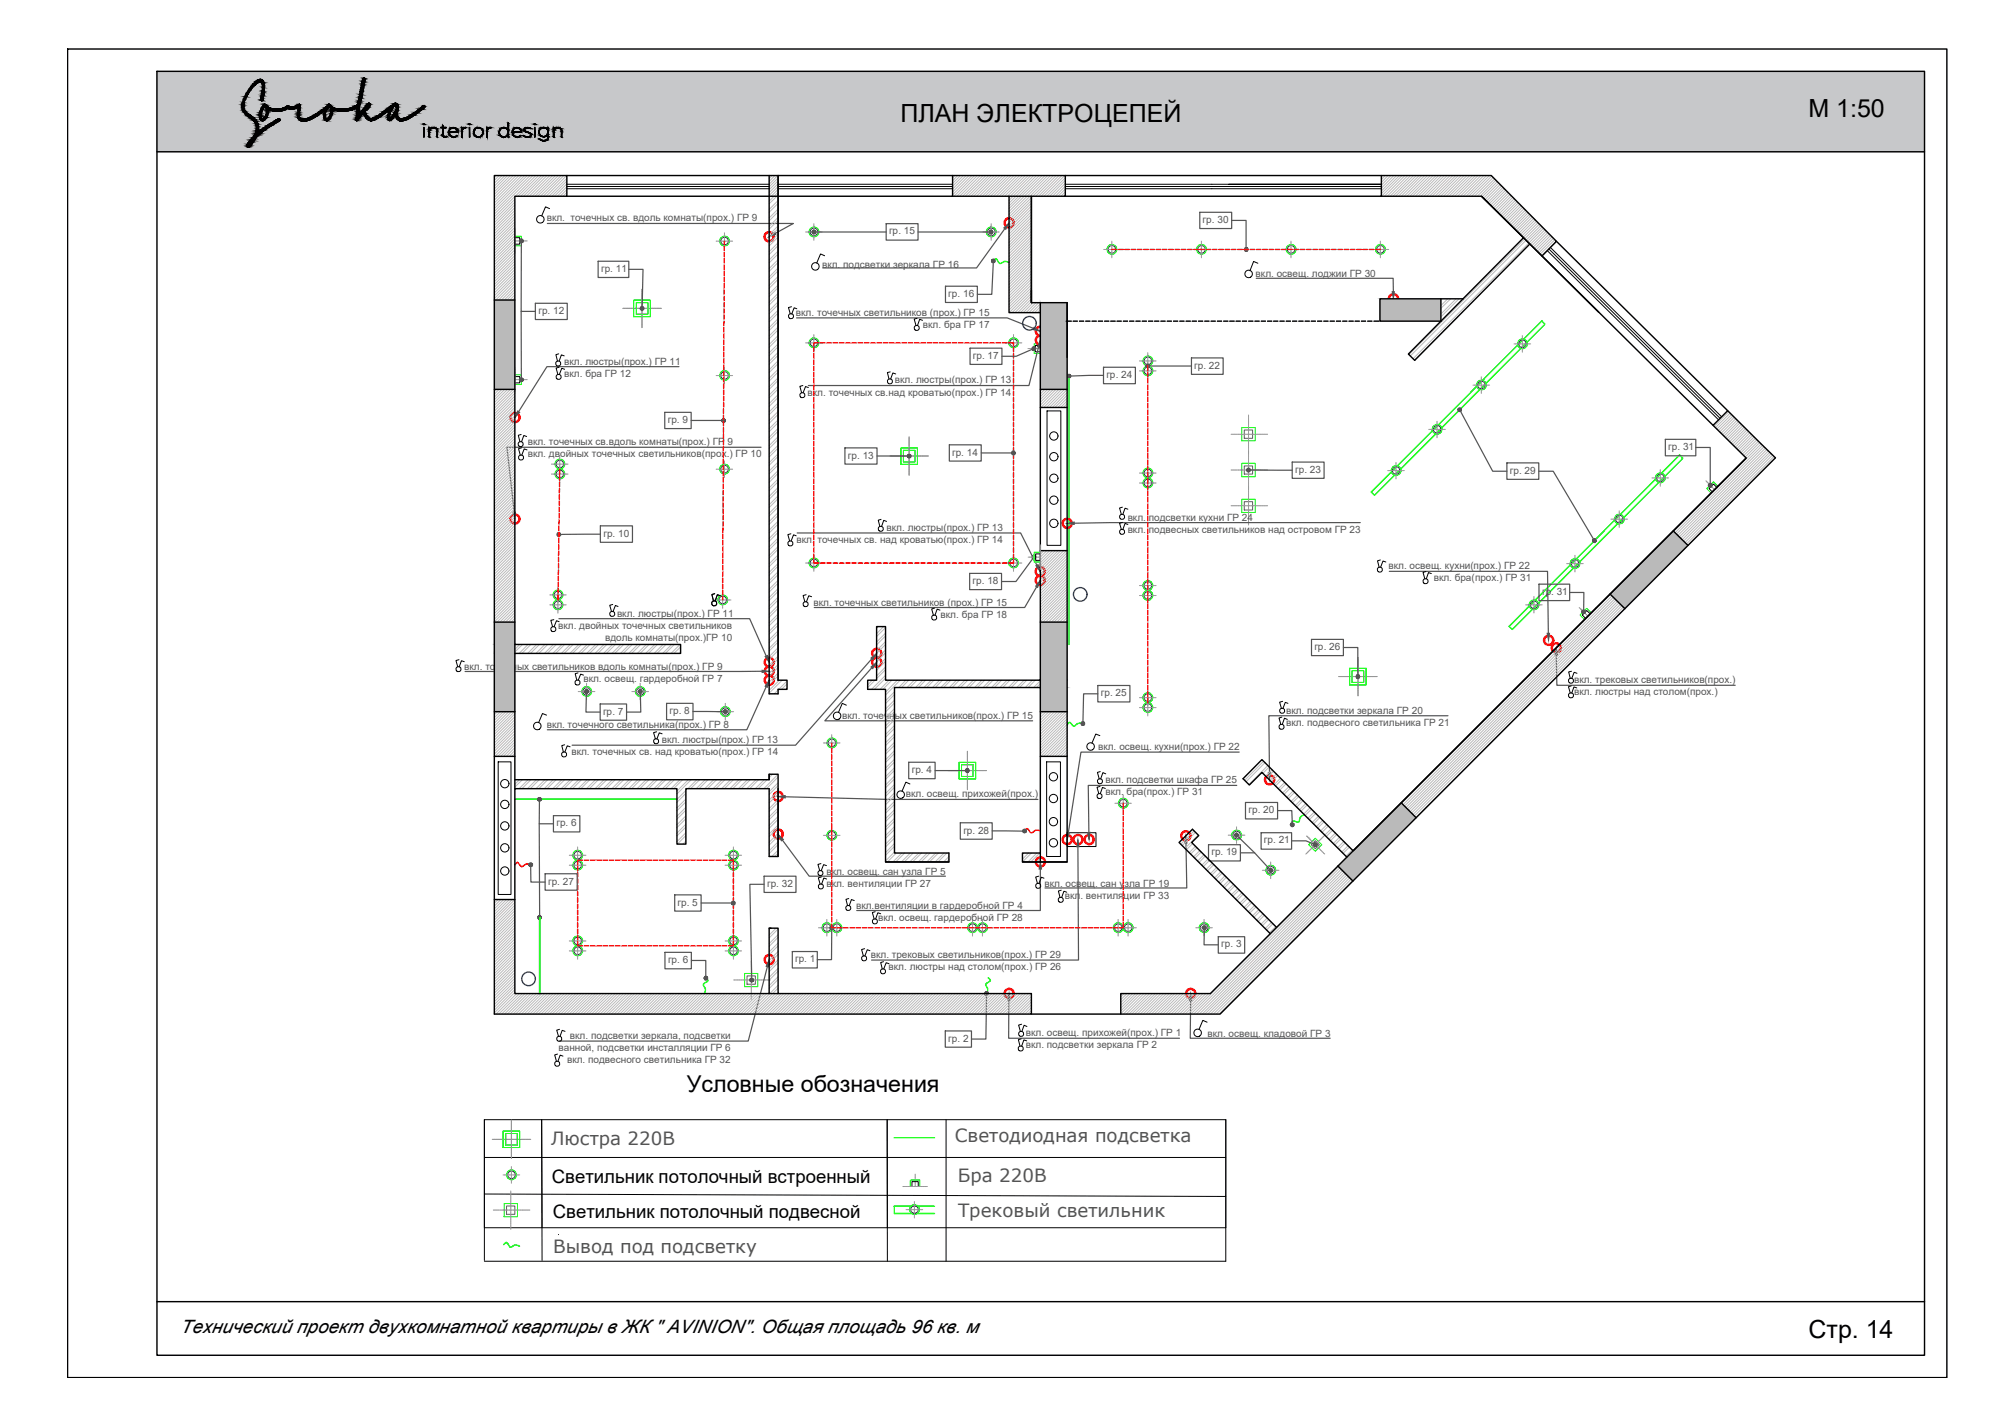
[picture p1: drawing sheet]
<svg xmlns="http://www.w3.org/2000/svg" width="420mm" height="297mm" viewBox="0 0 420 297" stroke-linecap="round" stroke-linejoin="round" font-family="sans-serif">
<defs><g id="words">
<g font-size="5.2">
<text x="187.7" y="25.4">ПЛАН ЭЛЕКТРОЦЕПЕЙ</text>
<text x="376.9" y="24.5">М 1:50</text>
<text x="376.9" y="278.9">Стр. 14</text>
</g>
<text font-size="4.8" x="143.2" y="227.7">Условные обозначения</text>
<g font-size="3.9">
<text x="115" y="246.6">Светильник потолочный встроенный</text>
<text x="115.2" y="253.9">Светильник потолочный подвесной</text>
<text x="37.6" y="277.9">Технический проект двухкомнатной квартиры в ЖК &quot; AVINION&quot;. Общая площадь 96 кв. м</text>
</g>
<g font-size="3.8" fill="#545454">
<text x="114.9" y="238.7">Люстра 220В</text>
<text x="199" y="238.1">Светодиодная подсветка</text>
<text x="199.6" y="246.4">Бра 220В</text>
<text x="199.7" y="253.6">Трековый светильник</text>
<text x="115.3" y="261.1">Вывод под подсветку</text>
</g>
<g font-size="2.1" fill="#545454">
<text x="113.9" y="46.2">вкл. точечных св. вдоль комнаты(прох.) ГР 9</text>
<text x="250.6" y="46.5">гр. 30</text>
<text x="185.3" y="48.9">гр. 15</text>
<text x="125.3" y="56.7">гр. 11</text>
<text x="171.4" y="55.9">вкл. подсветки зеркала ГР 16</text>
<text x="261.7" y="57.7">вкл. освещ. лоджии ГР 30</text>
<text x="112.2" y="65.5">гр. 12</text>
<text x="165.9" y="65.8">вкл. точечных светильников (прох.) ГР 15</text>
<text x="197.6" y="61.9">гр. 16</text>
<text x="192.3" y="68.4">вкл. бра ГР 17</text>
<text x="117.6" y="76">вкл. люстры(прох.) ГР 11</text>
<text x="202.8" y="74.8">гр. 17</text>
<text x="248.9" y="76.8">гр. 22</text>
<text x="117.6" y="78.5">вкл. бра ГР 12</text>
<text x="168.3" y="82.5">вкл. точечных св.над кроватью(прох.) ГР 14</text>
<text x="186.5" y="79.9">вкл. люстры(прох.) ГР 13</text>
<text x="230.6" y="78.8">гр. 24</text>
<text x="139.2" y="88.2">гр. 9</text>
<text x="110" y="92.8">вкл. точечных св.вдоль комнаты(прох.) ГР 9</text>
<text x="110" y="95.3">вкл. двойных точечных светильников(прох.) ГР 10</text>
<text x="176.7" y="95.6">гр. 13</text>
<text x="198.4" y="95">гр. 14</text>
<text x="347.7" y="93.8">гр. 31</text>
<text x="269.9" y="98.6">гр. 23</text>
<text x="314.6" y="98.7">гр. 29</text>
<text x="125.8" y="111.9">гр. 10</text>
<text x="166" y="113.2">вкл. точечных св. над кроватью(прох.) ГР 14</text>
<text x="184.8" y="110.7">вкл. люстры(прох.) ГР 13</text>
<text x="235" y="108.6">вкл. подсветки кухни ГР 24</text>
<text x="235" y="111.1">вкл. подвесных светильников над островом ГР 23</text>
<text x="289.4" y="118.7">вкл. освещ. кухни(прох.) ГР 22</text>
<text x="202.7" y="121.8">гр. 18</text>
<text x="298.8" y="121.2">вкл. бра(прох.) ГР 31</text>
<text x="321.4" y="124">гр. 31</text>
<text x="116.3" y="131">вкл. двойных точечных светильников</text>
<text x="128.6" y="128.5">вкл. люстры(прох.) ГР 11</text>
<text x="169.5" y="126.3">вкл. точечных светильников (прох.) ГР 15</text>
<text x="196" y="128.8">вкл. бра ГР 18</text>
<text x="126.1" y="133.5">вдоль комнаты(прох.)ГР 10</text>
<text x="273.9" y="135.5">гр. 26</text>
<text x="96.8" y="139.6">вкл. точечных светильников вдоль комнаты(прох.) ГР 9</text>
<text x="121.6" y="142.1">вкл. освещ. гардеробной ГР 7</text>
<text x="328.1" y="142.4">вкл. трековых светильников(прох.)</text>
<text x="125.7" y="149">гр. 7</text>
<text x="139.6" y="148.9">гр. 8</text>
<text x="175.5" y="149.8">вкл. точечных светильников(прох.) ГР 15</text>
<text x="229.4" y="145.1">гр. 25</text>
<text x="268" y="148.9">вкл. подсветки зеркала ГР 20</text>
<text x="328.1" y="144.9">вкл. люстры над столом(прох.)</text>
<text x="113.9" y="151.7">вкл. точечного светильника(прох.) ГР 8</text>
<text x="137.9" y="155">вкл. люстры(прох.) ГР 13</text>
<text x="268" y="151.4">вкл. подвесного светильника ГР 21</text>
<text x="119.1" y="157.5">вкл. точечных св. над кроватью(прох.) ГР 14</text>
<text x="190" y="161.1">гр. 4</text>
<text x="228.9" y="156.4">вкл. освещ. кухни(прох.) ГР 22</text>
<text x="188.8" y="166.2">вкл. освещ. прихожей(прох.)</text>
<text x="230.4" y="163.3">вкл. подсветки шкафа ГР 25</text>
<text x="230.4" y="165.8">вкл. бра(прох.) ГР 31</text>
<text x="116" y="172.3">гр. 6</text>
<text x="200.8" y="173.8">гр. 28</text>
<text x="260.2" y="169.5">гр. 20</text>
<text x="252.5" y="178.3">гр. 19</text>
<text x="263.4" y="175.8">гр. 21</text>
<text x="114.2" y="184.4">гр. 27</text>
<text x="159.9" y="184.9">гр. 32</text>
<text x="172.2" y="182.3">вкл. освещ. сан узла ГР 5</text>
<text x="172.2" y="184.8">вкл. вентиляции ГР 27</text>
<text x="217.7" y="184.8">вкл. освещ. сан узла ГР 19</text>
<text x="141.2" y="188.8">гр. 5</text>
<text x="178.4" y="189.4">вкл.вентиляции в гардеробной ГР 4</text>
<text x="183" y="191.9">вкл. освещ. гардеробной ГР 28</text>
<text x="221.9" y="187.3">вкл. вентиляции ГР 33</text>
<text x="254.5" y="197.5">гр. 3</text>
<text x="139.2" y="200.8">гр. 6</text>
<text x="165.7" y="200.6">гр. 1</text>
<text x="181.5" y="199.7">вкл. трековых светильников(прох.) ГР 29</text>
<text x="185.2" y="202.2">вкл. люстры над столом(прох.) ГР 26</text>
<text x="213.8" y="216">вкл. освещ. прихожей(прох.) ГР 1</text>
<text x="116.4" y="219.2">ванной, подсветки инсталляции ГР 6</text>
<text x="118.2" y="221.7">вкл. подвесного светильника ГР 32</text>
<text x="118.8" y="216.7">вкл. подсветки зеркала, подсветки</text>
<text x="197.6" y="217.1">гр. 2</text>
<text x="213.8" y="218.5">вкл. подсветки зеркала ГР 2</text>
<text x="251.7" y="216.1">вкл. освещ. кладовой ГР 3</text>
</g>
</g></defs>
<path d="M32.7 14.9l368.4 16.7v-16.7zM32.7 14.9l368.4 16.7h-368.4z" fill="#c7c8ca" stroke="#c7c8ca" stroke-width=".21"/>
<path d="M14.1 10.2h391.7v277h-391.7zM32.7 14.9h368.4v267.6h-368.4z" fill="none" stroke="#000" stroke-width=".3"/>
<path d="M101 233.4v22.5h154.5M101 233.4h154.5M101 233.4v29.3M112.9 233.4l.1 29.3M101 241.3h154.5M101 248.9l154.5 .5M101 262.9h154.5" fill="none" stroke="#000" stroke-width=".21"/>
<!-- layer: OSI -->
<g fill="none" stroke="#989898" stroke-width=".21">
<path d="M107.3 52.5v.3M107.3 52v.4M107.3 51.6v.4M107.3 51.2v.3M107.3 50.7v.4M107.3 50.3v.3M107.3 49.6v.5M107.3 49.3v.3M107.3 48.9v.4M107.3 48.5v.2M107.3 47.9v.4M107.3 50.2h.1"/>
<path d="M107.3 47.7v.2M107.3 48.4h.1M107.3 48.8v.1M107.3 50.2v.1M107.3 50.6v.1M107.3 52.4v.1M107.4 50.2h.3M107.7 50.2h.1M107.9 50.2h.2M108.1 50.2h.3M108.4 50.2h.3M108.7 50.2h.1"/>
<path d="M108.8 50.2h.4M109.2 50.2h.4M109.7 50.2h.2M149.3 50.3h.1M149.4 50.3h.4M149.8 50.3h.1M149.9 50.3h.3M150.2 50.3h.1M150.4 50.3h.3M150.8 50.3h.2M151 48.5v.4M151 49.1v.2"/>
<path d="M151 49.5v.3M151 49.9v.3M151 50.5v.4M151 50.9v.3M151 51.3v.3M151 51.7v.3M151 49h.1M151 49.4v.1M151 49.8v.1M151 50.2v.2M151 51.2v.1M151 51.6v.1"/>
<path d="M151.1 50.3h.5M151.6 50.3h.1M151.8 50.3h.2M152 50.3h.1M152.2 50.3h.5M167.9 48.4h.2M168.2 48.4h.1M168.3 48.4h.3M168.6 48.4h.4M169 48.4h.4M169.4 48.4h.3M169.6 49.8v.3"/>
<path d="M169.6 49.2v.5M169.6 48.9v.2M169.6 48.4v.4M169.6 48v.4M169.6 47.5v.4M169.6 47v.3M169.6 46.6v.3M169.6 46.9v.1M169.6 47.3v.1M169.6 47.9v.1M169.6 49.7v.1M169.7 48.4h.3"/>
<path d="M170 48.4h.1M170.1 48.4h.3M170.4 48.4h.1M170.5 48.4h.3M170.8 48.4h.6M204.8 48.4h.1M205 48.4h.2M205.3 48.4h.5M205.8 48.4h.1M205.9 48.4h.3M206.2 48.4h.1M206.4 48.4h.3"/>
<path d="M206.6 49.8v.3M206.6 49.2v.5M206.6 48.9v.2M206.6 48.4v.4M206.6 48v.4M206.6 47.5v.4M206.6 47v.3M206.6 46.6v.3M206.6 46.9v.1M206.6 47.3v.1M206.6 47.9v.1M206.6 49.7v.1"/>
<path d="M206.8 48.4h.4M207.2 48.4h.4M207.6 48.4h.4M208.1 48.4h.2M230 52h.2M230.3 52h.4M230.7 52h.3M231 52h.1M231.1 52h.4M231.5 52h.1M231.7 52h.2M231.7 53.4v.3"/>
<path d="M231.7 52.9v.4M231.7 52.6v.3M231.7 52.1v.5M231.7 51.7v.2M231.7 51.1v.4M231.7 50.7v.4M231.7 50.3v.3M231.7 51.5v.1M231.7 52h.1M232 52h.1M232.1 52h.4M232.5 52h.8"/>
<path d="M233.4 52h.1M248.7 52h.2M248.9 52h.4M249.4 52h.1M249.5 52h.3M249.8 52h.2M250 52h.3M250.3 52h.1M250.4 53.4v.3M250.4 52.9v.4M250.4 52.6v.3M250.4 52.1v.5"/>
<path d="M250.4 51.7v.2M250.4 51.1v.4M250.4 50.7v.4M250.4 50.3v.3M250.4 51.5v.1M250.4 52h.1M250.5 52h.2M250.8 52h.3M251.2 52h.2M251.4 52h.3M251.7 52h.1M251.9 52h.2"/>
<path d="M267.3 52h.1M267.4 52h.3M267.7 52h.1M267.9 52h.2M268.2 52h.2M268.4 52h.4M268.8 52h.3M269.1 53.4v.3M269.1 52.9v.4M269.1 52.6v.3M269.1 52.1v.5M269.1 51.7v.2"/>
<path d="M269.1 51.1v.4M269.1 50.7v.4M269.1 50.3v.3M269.1 51.5v.1M269.1 52h.1M269.3 52h.2M269.6 52h.1M269.7 52h.4M270.1 52h.1M270.2 52h.6M285.9 52h.3M286.2 52h.8"/>
<path d="M287.1 52h.4M287.5 52h.1M287.6 52h.3M287.7 53.4v.3M287.7 52.9v.4M287.7 52.6v.3M287.7 52.1v.5M287.7 51.7v.2M287.7 51.1v.4M287.7 50.7v.4M287.7 50.3v.3M287.7 51.5v.1"/>
<path d="M287.7 52h.1M287.9 52h.1M288.1 52h.3M288.5 52h.1M288.6 52h.3M288.9 52h.4M289.3 52h.1M107.3 76.7v.3M107.3 77.1v.4M107.3 77.7v.2M107.3 78v.4M107.3 78.4v.4"/>
<path d="M107.3 79.1v.2M107.3 79.5v.3M107.3 79.9v.3M107.3 76.6v.1M107.3 77v.1M107.3 77.6v.1M107.3 78.8v.3M107.3 79.4v.1M107.3 79.8v.1M107.3 79.1h.1M107.4 79.1h.3M107.7 79.1h.1"/>
<path d="M107.9 79.1h.2M108.1 79.1h.3M108.4 79.1h.3M108.7 79.1h.1M108.8 79.1h.4M109.2 79.1h.4M109.7 79.1h.2M129.8 64.3h.1M129.9 64.3h.3M130.2 64.3h.5M130.8 64.3h.1M130.9 64.3h.2"/>
<path d="M131.2 64.3h.1M131.3 64.3h.3M131.6 64.3h.1M131.7 64.3h.3M132 64.3h.2M132.3 64.3h.4M132.7 64.3h.3M133 64.3h.1M133.1 64.3h.3M133.4 64.3h.1M133.5 64.3h.3M133.8 67.8v.2"/>
<path d="M133.8 67.2v.3M133.8 66.7v.4M133.8 66.4v.2M133.8 66v.2M133.8 65.4v.3M133.8 64.9v.3M133.8 64.3v.5M133.8 64v.3M133.8 63.6v.4M133.8 63.2v.2M133.8 62.5v.5M133.8 62.2v.3"/>
<path d="M133.8 61.8v.4M133.8 61.4v.2M133.8 60.8v.4M133.8 60.4v.2M133.8 60.3h.1M133.8 60.7v.1M133.8 61.2v.1M133.8 61.7h.1M133.8 63v.1M133.8 63.5v.1M133.8 65.3v.1M133.8 65.7v.2"/>
<path d="M133.8 66.3v.1M133.8 67.1v.1M133.8 67.5v.2M133.8 68.1v.2M133.8 64.3h.3M134.1 64.3h.4M134.5 64.3h.3M134.8 64.3h.1M134.9 64.3h.3M135.2 64.3h.3M135.5 64.3h.2M135.8 64.3h.1"/>
<path d="M135.9 64.3h.4M136.3 64.3h.4M136.8 64.3h.2M137.1 64.3h.5M137.6 64.3h.2M149.3 78.3h.1M149.4 78.3h.4M149.8 78.3h.1M149.9 78.3h.3M150.2 78.3h.1M150.4 78.3h.3M150.8 78.3h.2"/>
<path d="M151 79.5v.3M151 79.1v.2M151 78.7v.2M151 78v.6M151 77.7v.2M151 77.3v.2M151 76.8v.3M151 76.6v.2M151 77.1v.1M151 77.6v.1M151 79v.1M151 79.4v.1"/>
<path d="M151 79.8v.2M151.1 78.3h.5M151.6 78.3h.1M151.8 78.3h.2M152 78.3h.1M152.2 78.3h.5M167.9 71.5h.2M168.2 71.5h.1M168.3 71.5h.3M168.6 71.5h.4M169 71.5h.4M169.4 71.5h.3"/>
<path d="M169.6 72.8v.4M169.6 72.4v.4M169.6 71.9v.3M169.6 71.4v.3M169.6 71v.3M169.6 70.6v.4M169.6 70v.3M169.6 69.7v.3M169.6 70.3v.2M169.6 71.3v.1M169.6 71.7v.1M169.6 72.3v.1"/>
<path d="M169.7 71.5h.3M170 71.5h.1M170.1 71.5h.3M170.4 71.5h.1M170.5 71.5h.3M170.8 71.5h.6M209.5 71.5h.1M209.6 71.5h.3M209.9 71.5h.4M210.3 71.5h.4M210.8 71.5h.2M211 71.5h.3"/>
<path d="M211.2 72.8v.4M211.2 72.4v.4M211.2 71.9v.3M211.2 71.4v.3M211.2 71v.3M211.2 70.6v.4M211.2 70v.3M211.2 69.7v.3M211.2 70.3v.2M211.2 71.3v.1M211.2 71.7v.1M211.2 72.3v.1"/>
<path d="M211.3 71.5h.1M211.4 71.5h.3M211.7 71.5h.1M211.9 71.5h.2M212.2 71.5h.5M212.7 71.5h.3M214.2 72.7h.1M214.4 72.7h.2M214.7 72.7h.2M214.9 72.7h.4M215.3 72.7h.3M215.6 72.7h.1"/>
<path d="M215.8 72.7h.2M216.1 72.7h.1M216.2 72.7h.4M216.6 72.7h.2M216.8 74.9v.3M216.8 74.4v.4M216.8 73.9v.4M216.8 73.5v.2M216.8 73v.3M216.8 72.6v.4M216.8 72.1v.2M216.8 71.6v.3"/>
<path d="M216.8 71.2v.3M216.8 70.5v.7M216.8 70.2v.3M216.8 70.1v.1M216.8 71.5v.1M216.8 71.9v.1M216.8 72.4v.2M216.8 73.3v.1M216.8 73.8h.1M216.8 74.3v.1M237.5 75.2h.1M237.5 77.3h.1"/>
<path d="M237.6 75.2h.3M237.6 77.3h.3M237.9 75.2h.4M237.9 77.3h.4M238.3 75.2h.2M238.3 77.3h.2M238.6 75.2h.2M238.6 77.3h.2M238.9 75.2h.1M238.9 77.3h.1M239 75.2h.3M239 77.3h.3"/>
<path d="M239.2 76.7v.3M239.2 76v.8M239.2 75.9v.2M239.2 75.3v.3M239.2 74.9v.3M239.2 74.4v.3M239.2 73.5v.8M239.2 78.7v.4M239.2 78.4v.2M239.2 77.8v.4M239.2 77.4v.3M239.2 77v.2"/>
<path d="M239.2 75.6v.2M239.2 74.8v.1M239.2 75.2v.1M239.2 75.6v.4M239.2 76.2v.3M239.2 76.6v.1M239.2 76.8v.1M239.2 77.3v.1M239.2 77.7v.1M239.2 78.2v.1M239.3 75.2h.1M239.3 77.3h.1"/>
<path d="M239.4 75.2h.3M239.4 77.3h.3M239.7 75.2h.7M239.7 77.3h.7M240.4 75.2h.3M240.4 77.3h.3M240.7 75.2h.2M240.7 77.3h.2M308.7 79.9v.3M308.7 79.5v.3M308.7 79.1v.2M308.7 78.5v.3"/>
<path d="M308.7 78.8v.3M308.7 79.4v.1M308.7 79.8v.1M315.5 71.7h.3M315.8 71.7h.1M316 71.7h.2M316.3 71.7h.2M316.5 71.7h.4M316.9 71.7h.3M317.2 71.7h.1M317.3 73.2v.2M317.3 72.7v.3"/>
<path d="M317.3 72.3v.3M317.3 71.6v.4M317.3 71.2v.4M317.3 70.9v.3M317.3 70.4v.4M317.3 69.9v.3M317.3 70.2v.1M317.3 70.8v.1M317.3 72.1v.2M317.3 72.6v.1M317.3 73v.1M317.4 71.7h.2"/>
<path d="M317.7 71.7h.1M317.8 71.7h.4M318.2 71.7h.1M318.3 71.7h.4M318.8 71.7h.2M107.3 80.2v.5M107.3 80.9v.3M107.3 81.3v.3M107.3 80.8v.1M107.3 81.2v.1M107.3 81.6v.1M114.9 96.7h.1"/>
<path d="M114.9 98.8h.1M115 96.7h.3M115 98.8h.3M115.3 96.7h.1M115.3 98.8h.1M115.5 96.7h.2M115.5 98.8h.2M115.8 96.7h.3M115.8 98.8h.3M116.2 96.7h.5M116.2 98.8h.5M116.7 98.2v.3"/>
<path d="M116.7 97.7v.2M116.7 97.3v.2M116.7 96.7v.6M116.7 96.3v.4M116.7 95.9v.3M116.7 95.4v.4M116.7 95v.3M116.7 99.8v.2M116.7 99.2v.4M116.7 98.9v.3M116.7 98.4v.5M116.7 97.9v.3"/>
<path d="M116.7 97.5v.3M116.7 95.3v.1M116.7 97.1v.1M116.7 97.4v.1M116.7 97.6h.1M116.7 97.8v.1M116.7 98v.3M116.7 99.6v.1M116.7 96.7h.1M116.7 98.8h.1M116.9 96.7h.2M116.9 98.8h.2"/>
<path d="M117.2 96.7h.1M117.2 98.8h.1M117.3 96.7h.2M117.3 98.8h.2M117.6 96.7h.1M117.6 98.8h.1M117.7 96.7h.3M117.7 98.8h.3M118 96.7h.4M118 98.8h.4M149.3 97.8h.1M149.4 97.8h.4"/>
<path d="M149.8 97.8h.1M149.9 97.8h.3M150.2 97.8h.1M150.4 97.8h.3M150.8 97.8h.2M151 99v.2M151 98.6v.3M151 98v.3M151 97.6v.2M151 97.2v.2M151 96.5v.5M151 96.2v.2"/>
<path d="M151 96.1v.1M151 97v.1M151 97.5v.1M151 97.9v.1M151 98.3v.2M151 99.3v.2M151.1 97.8h.5M151.6 97.8h.1M151.8 97.8h.2M152 97.8h.1M152.2 97.8h.5M185.5 95.1h.2"/>
<path d="M185.7 95.1h.3M186 95.1h.3M186.3 95.1h.1M186.4 95.1h.3M186.7 95.1h.1M186.8 95.1h.3M187.1 95.1h.1M187.3 95.1h.5M187.8 95.1h.4M188.2 95.1h.3M188.5 95.1h.1M188.7 95.1h.2"/>
<path d="M189 95.1h.2M189.5 94.5v.6h-.3M189.5 98.7v.4M189.5 98.3v.4M189.5 98v.3M189.5 97.5v.5M189.5 97v.3M189.5 96.5v.4M189.5 96.1v.3M189.5 95.6v.4M189.5 95.2v.3M189.5 94.2v.3"/>
<path d="M189.5 93.8v.4M189.5 93.4v.4M189.5 92.9v.3M189.5 92.4v.3M189.5 92v.3M189.5 91.6v.4M189.5 91.1v.2M189.5 91.3v.2M189.5 92.3v.1M189.5 92.7v.1M189.5 93.3v.1M189.5 95.1v.1"/>
<path d="M189.5 95.5v.1M189.5 96.9v.1M189.5 97.3v.1M189.5 95.1h.1M189.6 95.1h.4M190.1 95.1h.2M190.4 95.1h.1M190.5 95.1h.4M190.9 95.1h.1M191 95.1h.3M191.3 95.1h.1M191.5 95.1h.3"/>
<path d="M191.9 95.1h.8M192.7 95.1h.4M193.2 95.1h.1M193.3 95.1h.2M237.5 98.6h.1M237.6 98.6h.3M237.9 98.6h.4M238.3 98.6h.2M238.6 98.6h.2M238.9 98.6h.1M239 98.6h.3M239.2 99.7v.2"/>
<path d="M239.2 99v.6M239.2 98.7v.5M239.2 98.3v.2M239.2 97.8v.3M239.2 97.2v.4M239.2 96.9v.2M239.2 99.4v.6M239.2 97.6v.2M239.2 98.1v.1M239.2 98.6v.1M239.2 99.2v.1M239.2 100v.3"/>
<path d="M239.3 98.6h.1M239.4 98.6h.3M239.7 98.6h.7M240.4 98.6h.3M240.7 98.6h.2M256.6 98h.2M256.6 90.5h.2M256.8 98h.3M256.8 90.5h.3M257.1 98h.1M257.1 90.5h.1M257.2 98h.3"/>
<path d="M257.2 90.5h.3M257.5 98h.5M257.5 90.5h.5M258.1 98h.1M258.1 90.5h.1M258.2 98h.3M258.2 90.5h.3M258.5 98h.1M258.5 90.5h.1M258.6 98h.3M258.6 90.5h.3M258.9 98h.1"/>
<path d="M258.9 90.5h.1M259.1 98h.2M259.1 90.5h.2M259.4 98h.2M259.4 90.5h.2M259.6 98h.4M259.6 90.5h.4M260 98h.3M260 90.5h.3M260.2 99.7v.2M260.2 99.2v.4M260.2 98.7v.5"/>
<path d="M260.2 98.3v.2M260.2 97.8v.3M260.2 97.4v.3M260.2 96.9v.2M260.2 96.4v.3M260.2 96v.3M260.2 95.3v.6M260.2 94.9v.4M260.2 94.6v.3M260.2 94.2v.4M260.2 94v.4M260.2 93.7v.3"/>
<path d="M260.2 93.2v.2M260.2 92.6v.4M260.2 92.2v.4M260.2 91.8v.4M260.2 91.4v.4M260.2 90.9v.3M260.2 90.3v.5M260.2 90v.2M260.2 89.5v.4M260.2 89.1v.3M260.2 88.4v.6M260.2 88.2v.2"/>
<path d="M260.2 87.7v.4M260.2 87.3v.4M260.2 86.8v.2M260.2 86.5v.2M260.2 87.1v.2M260.2 89v.1M260.2 89.4v.1M260.2 90.8v.1M260.2 91.2v.1M260.2 93.1h.1M260.2 93.5v.2M260.2 95.9v.1"/>
<path d="M260.2 96.3v.1M260.2 96.7v.1M260.2 97.2v.2M260.2 97.7v.1M260.2 98.1v.1M260.2 98.6v.1M260.2 100h.1M260.3 98h.1M260.3 90.5h.1M260.5 98h.2M260.5 90.5h.2M260.8 98h.1"/>
<path d="M260.8 90.5h.1M260.9 98h.2M260.9 90.5h.2M261.2 98h.2M261.2 90.5h.2M261.4 98h.4M261.4 90.5h.4M261.9 98h.2M261.9 90.5h.2M262.2 98h.1M262.2 90.5h.1M262.3 98h.2"/>
<path d="M262.3 90.5h.2M262.6 98h.2M262.6 90.5h.2M262.8 98h.3M262.8 90.5h.3M263.1 98h.1M263.1 90.5h.1M263.3 98h.3M263.3 90.5h.3M263.7 98h.5M263.7 90.5h.5M289.2 98.1h.8"/>
<path d="M290.1 98.1h.2M290.4 98.1h.1M290.5 98.1h.2M290.8 98.1h.1M290.9 98.1h.3M290.9 99.2v.5M290.9 98.9v.3M290.9 98.5v.2M290.9 98.1v.2M290.9 97.4v.4M290.9 97v.3M290.9 96.7v.2"/>
<path d="M290.9 96.4v.2M290.9 97.8v.2M290.9 98.4h.1M290.9 98.8v.1M290.9 99.8h.1M291.2 98.1h.2M291.5 98.1h.3M291.9 98.1h.2M292.2 98.1h.1M292.3 98.1h.3M292.6 98.1h.1M297.8 89.5h.5"/>
<path d="M298.4 89.5h.2M298.6 89.5h.3M298.9 89.5h.1M299 89.5h.3M299.3 89.5h.1M299.5 89.5h.2M299.5 90.6v.4M299.5 90.2v.4M299.5 89.9v.2M299.5 89.5v.2M299.5 88.9v.3M299.5 88.4v.3"/>
<path d="M299.5 88.1v.2M299.5 87.8v.2M299.5 88.8v.1M299.5 89.2v.2M299.5 89.8h.1M299.5 91v.2M299.7 89.5h.4M300.2 89.5h.2M300.4 89.5h.3M300.7 89.5h.1M300.8 89.5h.3M301.1 89.5h.1"/>
<path d="M307 80.3h.2M307.3 80.3h.5M307.8 80.3h.1M308 80.3h.2M308.3 80.3h.1M308.4 80.3h.4M308.7 81.8v.2M308.7 81.3v.3M308.7 80.9v.3M308.7 80.2v.5M308.7 80.8v.1M308.7 81.2v.1"/>
<path d="M308.7 81.6v.1M308.8 80.3h.3M309.1 80.3h.5M309.7 80.3h.1M309.8 80.3h.2M310.1 80.3h.1M310.2 80.3h.3M344.3 99.6h.1M344.4 99.6h.3M344.7 99.6h.1M344.8 99.6h.3M345.1 99.6h.4"/>
<path d="M345.6 99.6h.2M345.8 99.6h.3M346 99.7v.4M346 99.3v.2M346 98.7v.3M346 98.3v.3M346 97.9v.4M346 98.6v.1M346 99v.2M346 99.6v.1M346.1 99.6h.1M346.2 99.6h.3"/>
<path d="M346.5 99.6h.1M346.7 99.6h.2M346.9 99.6h.9M116.7 100.2v.4M116.7 100v.1M167.9 117.4h.2M168.2 117.4h.1M168.3 117.4h.3M168.6 117.4h.4M169 117.4h.4M169.4 117.4h.3M169.6 118.8v.3"/>
<path d="M169.6 118.4v.3M169.6 118v.4M169.6 117.4v.4M169.6 117v.3M169.6 116.6v.3M169.6 116.2v.4M169.6 115.6v.3M169.6 115.9v.2M169.6 116.9v.1M169.6 117.3v.1M169.6 117.9v.1M169.6 118.7v.1"/>
<path d="M169.7 117.4h.3M170 117.4h.1M170.1 117.4h.3M170.4 117.4h.1M170.5 117.4h.3M170.8 117.4h.6M209.5 117.4h.1M209.6 117.4h.3M209.9 117.4h.4M210.3 117.4h.4M210.8 117.4h.2M211 117.4h.3"/>
<path d="M211.2 118.8v.3M211.2 118.4v.3M211.2 118v.4M211.2 117.4v.4M211.2 117v.3M211.2 116.6v.3M211.2 116.2v.4M211.2 115.6v.3M211.2 115.9v.2M211.2 116.9v.1M211.2 117.3v.1M211.2 117.9v.1"/>
<path d="M211.2 118.7v.1M211.3 117.4h.1M211.4 117.4h.3M211.7 117.4h.1M211.9 117.4h.2M212.2 117.4h.5M212.7 117.4h.3M214.3 116.1h.7M215.1 116.1h.4M215.5 116.1h.1M215.6 116.1h.3M215.9 116.1h.1"/>
<path d="M216.1 116.1h.3M216.5 116.1h.1M216.6 116.1h.2M216.8 114v.2M216.8 114.4v.4M216.8 114.8v.4M216.8 115.2v.4M216.8 115.7v.3M216.8 116.2v.3M216.8 116.6v.6M216.8 117.2v.2M216.8 117.5v.4"/>
<path d="M216.8 118v.3M216.8 118.5v.2M216.8 113.6v.3M216.8 114.3v.1M216.8 116.1v.1M216.8 116.5v.1M216.8 117.9v.1M216.8 118.3v.1M237.5 100.7h.1M237.6 100.7h.3M237.9 100.7h.4M238.3 100.7h.2"/>
<path d="M238.6 100.7h.2M238.9 100.7h.1M239 100.7h.3M239.2 100.1v.5M239.2 102.2v.2M239.2 101.6v.5M239.2 101.2v.2M239.2 100.8v.2M239.2 100.6v.1M239.2 101.1h.1M239.2 101.5v.1M239.3 100.7h.1"/>
<path d="M239.4 100.7h.3M239.7 100.7h.7M240.4 100.7h.3M240.7 100.7h.2M256.6 105.4h.2M256.8 105.4h.3M257.1 105.4h.1M257.2 105.4h.3M257.5 105.4h.5M258.1 105.4h.1M258.2 105.4h.3M258.5 105.4h.1"/>
<path d="M258.6 105.4h.3M258.9 105.4h.1M259.1 105.4h.2M259.4 105.4h.2M259.6 105.4h.4M260 105.4h.3M260.2 101.1v.6M260.2 100.6v.3M260.2 100.1v.2M260.2 108.7v.4M260.2 108.4v.2M260.2 108v.2"/>
<path d="M260.2 107.4v.4M260.2 106.9v.3M260.2 106.4v.4M260.2 106.1v.3M260.2 105.6v.5M260.2 105.2v.2M260.2 104.6v.4M260.2 104.2v.4M260.2 103.8v.4M260.2 103.3v.3M260.2 102.7v.5M260.2 102.4v.2"/>
<path d="M260.2 102v.3M260.2 101.5v.5M260.2 100.4v.2M260.2 100.9v.1M260.2 103.2v.1M260.2 103.6v.1M260.2 105v.1M260.2 105.5v.1M260.2 107.3v.1M260.2 107.8v.1M260.2 108.3h.1M260.2 109.1v.3"/>
<path d="M260.3 105.4h.1M260.5 105.4h.2M260.8 105.4h.1M260.9 105.4h.2M261.2 105.4h.2M261.4 105.4h.4M261.9 105.4h.2M262.2 105.4h.1M262.3 105.4h.2M262.6 105.4h.2M262.8 105.4h.3M263.1 105.4h.1"/>
<path d="M263.3 105.4h.3M263.7 105.4h.5M326.5 117.5h.3M326.8 117.5h.1M326.9 117.5h.3M327.2 117.5h.1M327.3 117.5h.4M327.8 117.5h.4M328.2 117.5h.4M328.2 118.7v.5M328.2 118.3v.2M328.2 117.7v.3"/>
<path d="M328.2 117.3v.2M328.2 116.9v.3M328.2 116.3v.5M328.2 115.9v.2M328.2 115.8h.1M328.2 116.2v.1M328.2 117.6v.1M328.2 118v.2M328.2 118.5v.1M328.6 117.5h.1M328.7 117.5h.3M329 117.5h.1"/>
<path d="M329.2 117.5h.5M329.7 117.5h.3M335.7 108.2h.1M335.9 108.2h.2M336.2 108.2h.1M336.3 108.2h.2M336.6 108.2h.2M336.8 108.2h.4M337.3 108.2h.2M337.5 109.6v.4M337.5 109.1v.4M337.5 108.7v.4"/>
<path d="M337.5 108.3v.4M337.5 107.9v.2M337.5 107.3v.3M337.5 106.9v.3M337.5 106.5v.4M337.5 107.2v.1M337.5 107.6v.2M337.5 108.2v.1M337.6 108.2h.1M337.7 108.2h.2M338 108.2h.1M338.1 108.2h.3"/>
<path d="M338.4 108.2h.2M338.7 108.2h.5M346 101.1v.3M346 100.6v.3M346 100.1v.3M346 100.4v.1M346 101v.1M355.5 100.2l.2 .2M355.7 103.7l-.2 .2M355.7 100.4l.1 .1M355.8 103.6l-.1 .1M355.8 100.5l.2 .2"/>
<path d="M356 103.4l-.2 .2M356 100.7l.2 .2M356.1 103.3l-.1 .1M356.2 100.9l.1 .1M356.3 101l.2 .2M356.3 101h.1M356.4 103l-.3 .3M356.5 101.2l.1 .1M356.6 101.3l.2 .2M356.8 102.6h.1M356.8 101.5l.1 .1M356.8 102.6l-.4 .4"/>
<path d="M356.9 102.5l-.1 .1M356.9 101.6l.3 .3M357.1 102.3l-.2 .2M357.1 102.3h.1M357.2 101.9l.1 .2M357.4 102l-.3 .3M357.4 102h.1M357.7 101.7l-.3 .3M357.7 101.7h.1M357.8 101.7h-.1M358 101.4l-.2 .2M358 101.4h.1"/>
<path d="M358.2 101.2l-.2 .2M358.4 101.1l-.2 .1M358.5 100.9l-.1 .1M358.7 100.8l-.2 .1M359.1 100.3l-.4 .4M359.2 100.3h-.1M114.6 124h.2M114.6 126.1h.2M114.8 124h.3M114.8 126.1h.3M115.1 124h.1M115.1 126.1h.1"/>
<path d="M115.3 124h.2M115.3 126.1h.2M115.6 124h.1M115.6 126.1h.1M115.7 124h.2M115.7 126.1h.2M116 124h.2M116 126.1h.2M116.2 124h.3M116.2 126.1h.3M116.3 125.4v.5M116.3 124.9v.5"/>
<path d="M116.3 124.5v.3M116.3 124v.6M116.3 123.5v.3M116.3 123.1v.3M116.3 122.7v.3M116.3 127.4v.3M116.3 127v.4M116.3 126.6v.4M116.3 126v.3M116.3 124.6v.6M116.3 122.3v.4M116.3 123v.1"/>
<path d="M116.3 123.4v.1M116.3 123.8v.1M116.3 124.8v.1M116.3 125.2v.1M116.3 125.5v.1M116.3 125.7h.1M116.3 125.9v.1M116.3 126.3v.2M116.3 127.7v.1M116.5 124h.1M116.5 126.1h.1M116.7 124h.2"/>
<path d="M116.7 126.1h.2M117 124h.1M117 126.1h.1M117.1 124h.2M117.1 126.1h.2M117.4 124h.2M117.4 126.1h.2M117.6 124h.4M117.6 126.1h.4M148.9 125.1h.5M149.4 125.1h.3M149.7 125.1h.1"/>
<path d="M149.8 125.1h.3M150.1 125.1h.1M150.3 125.1h.2M150.6 125.1h.2M150.6 126.3v.2M150.6 125.7v.3M150.6 125.2v.3M150.6 124.7v.4M150.6 124.3v.4M150.6 123.9v.4M150.6 123.5v.2M150.6 123.3v.1"/>
<path d="M150.6 123.8h.1M150.6 125.6v.1M150.6 126v.2M150.6 126.5v.3M150.8 125.1h.4M151.2 125.1h.4M151.7 125.1h.2M152 125.1h.1M152.1 125.1h.2M237.5 122.1h.1M237.5 124.1h.1M237.6 122.1h.3"/>
<path d="M237.6 124.1h.3M237.9 122.1h.4M237.9 124.1h.4M238.3 122.1h.2M238.3 124.1h.2M238.6 122.1h.2M238.6 124.1h.2M238.9 122.1h.1M238.9 124.1h.1M239 122.1h.3M239 124.1h.3M239.2 123.5v.6"/>
<path d="M239.2 123.1v.3M239.2 122.4v.4M239.2 122v.7M239.2 121.7v.3M239.2 121.3v.3M239.2 120.7v.3M239.2 120.3v.3M239.2 125.6v.3M239.2 124.9v.5M239.2 124.6v.3M239.2 124.2v.3M239.2 122.9v.6"/>
<path d="M239.2 122.8v.3M239.2 120.6v.1M239.2 121v.3M239.2 121.6v.1M239.2 122.7v.1M239.2 123.4v.4M239.2 124.1v.1M239.2 124.5v.1M239.2 125.5v.1M239.3 122.1h.1M239.3 124.1h.1M239.4 122.1h.3"/>
<path d="M239.4 124.1h.3M239.7 122.1h.7M239.7 124.1h.7M240.4 122.1h.3M240.4 124.1h.3M240.7 122.1h.2M240.7 124.1h.2M283 139.9v.3M283 139.4v.4M283 139v.3M283 138.5v.4M283 138.1v.4"/>
<path d="M283 137.7v.2M283 137.1v.3M283 137v.1M283 137.4v.2M283 138v.1M283 139.8v.1M318 126.1h.2M318.2 126.1h.4M318.7 126.1h.1M318.8 126.1h.4M319.2 126.1h.1M319.3 126.1h.3"/>
<path d="M319.6 126.1h.1M319.7 127.3v.5M319.7 126.8v.3M319.7 126.3v.4M319.7 125.9v.2M319.7 125.4v.4M319.7 125v.3M319.7 124.5v.2M319.7 124.3v.1M319.7 124.8v.2M319.7 125.3v.1M319.7 126.2v.1"/>
<path d="M319.7 126.7v.1M319.7 127.1v.1M319.8 126.1h.2M320.1 126.1h.3M320.5 126.1h.2M320.7 126.1h.3M321 126.1h.1M321.2 126.1h.2M329.1 126.6l.3 .3M329.2 130.2v.1M329.3 130.1v.1M329.4 126.9l.1 .1"/>
<path d="M329.5 127h.1M329.5 127l.2 .2M329.5 129.9l-.2 .2M329.7 127.2l.1 .1M329.8 127.3l.2 .2M329.8 129.6l-.2 .3M329.8 129.6h.1M329.9 129.5l-.1 .1M330 127.5l.1 .1M330.1 127.6l.2 .2M330.1 129.3l-.2 .2M330.2 129.2l-.1 .1"/>
<path d="M330.3 127.8l.1 .1M330.4 127.9l.2 .2M330.4 129l-.2 .2M330.5 128.9l-.1 .1M330.6 128.1l.1 .1M330.7 128.7h.1M330.7 128.7l-.2 .2M330.7 128.2h.1M330.8 128.3l.1 .1M330.9 128.4v.1M331 128.4h.1M331 128.4l-.3 .3"/>
<path d="M331.1 128.3l-.1 .1M331.2 128.2l-.1 .1M331.3 128.1l-.1 .1M331.5 127.9l-.2 .2M331.8 127.6l-.3 .3M332 127.4l-.2 .2M332 127.3v.1M332.3 127.1l-.2 .2M332.3 127v.1M332.6 126.8l-.2 .2M332.6 126.7v.1M332.7 126.6v.1"/>
<path d="M120.5 144.2h.3M120.8 144.2h.1M120.9 144.2h.3M121.2 144.2h.2M121.5 144.2h.2M121.8 144.2h.1M121.9 144.2h.4M122.2 145.3v.3M122.2 144.8v.4M122.2 144.5v.3M122.2 143.9v.6M122.2 143.5v.3"/>
<path d="M122.2 143v.4M122.2 142.6v.3M122.2 142.4v.1M122.2 143.4v.1M122.2 143.8v.1M122.2 145.2v.1M122.2 145.6v.3M122.3 144.2h.3M122.6 144.2h.1M122.8 144.2h.3M123.2 144.2h.1M123.3 144.2h.3"/>
<path d="M123.6 144.2h.1M123.7 144.2h.3M131.7 144.2h.2M132 144.2h.2M132.3 144.2h.1M132.4 144.2h.3M132.7 144.2h.2M133 144.2h.3M133.4 144.2h.2M133.4 145.3v.3M133.4 144.8v.4M133.4 144.5v.3"/>
<path d="M133.4 143.9v.6M133.4 143.5v.3M133.4 143v.4M133.4 142.6v.3M133.4 142.4v.1M133.4 143.4v.1M133.4 143.8v.1M133.4 145.2v.1M133.4 145.6v.3M133.7 144.2h.1M133.8 144.2h.3M134.1 144.2h.1"/>
<path d="M134.2 144.2h.4M134.6 144.2h.1M134.8 144.2h.4M149.4 148.4h.3M149.7 148.4h.1M149.8 148.4h.4M150.3 148.4h.1M150.4 148.4h.3M150.7 148.4h.1M150.8 148.4h.4M151.2 149.5v.3M151.2 148.9v.5"/>
<path d="M151.2 148.6v.2M151.2 148.1v.3M151.2 147.7v.3M151.2 147v.4M151.2 146.6v.4M151.2 147.5v.2M151.2 148v.1M151.2 148.4v.1M151.2 149.4v.1M151.2 149.8v.3M151.2 148.4h.8M152.1 148.4h.4"/>
<path d="M152.5 148.4h.1M152.6 148.4h.3M171.6 154.9h.3M171.9 154.9h.3M172.2 154.9h.2M172.5 154.9h.2M172.7 154.9h.1M172.9 154.9h.2M173.2 154.9h.1M173.3 154.9h.3M173.3 156.4v.2M173.3 155.9v.4"/>
<path d="M173.3 155.5v.3M173.3 155v.3M173.3 154.5v.3M173.3 154.1v.4M173.3 153.7v.2M173.3 153.1v.3M173.3 153.4v.2M173.3 154v.1M173.3 154.8v.1M173.3 155.4v.1M173.3 155.8v.1M173.6 154.9h.1"/>
<path d="M173.7 154.9h.5M174.3 154.9h.4M174.7 154.9h.2M175 154.9h.1M201.6 159.7v.2M201.6 159.1v.4M201.6 158.6v.3M201.6 158.1v.4M201.6 157.8v.3M201.6 157.3v.5M201.6 156.9v.2M201.6 156.6v.2"/>
<path d="M201.6 157.2h.1M201.6 159v.1M201.6 159.5v.1M201.6 159.9v.1M237.5 145.4h.1M237.5 147.5h.1M237.6 145.4h.3M237.6 147.5h.3M237.9 145.4h.4M237.9 147.5h.4M238.3 145.4h.2M238.3 147.5h.2"/>
<path d="M238.6 145.4h.2M238.6 147.5h.2M238.9 145.4h.1M238.9 147.5h.1M239 145.4h.3M239 147.5h.3M239.2 146.9v.3M239.2 146.4v.5M239.2 145.9v.7M239.2 145.5v.3M239.2 145.1v.4M239.2 144.5v.3"/>
<path d="M239.2 144.1v.3M239.2 143.7v.2M239.2 148.9v.3M239.2 148.4v.3M239.2 148v.4M239.2 147.6v.2M239.2 147v.3M239.2 145.8v.3M239.2 144v.1M239.2 144.4v.1M239.2 144.8v.2M239.2 145.8v.1"/>
<path d="M239.2 146.2v.1M239.2 146.7v.3M239.2 147.3v.2M239.2 147.9v.1M239.2 148.7v.1M239.3 145.4h.1M239.3 147.5h.1M239.4 145.4h.3M239.4 147.5h.3M239.7 145.4h.7M239.7 147.5h.7M240.4 145.4h.3"/>
<path d="M240.4 147.5h.3M240.7 145.4h.2M240.7 147.5h.2M279 141h.2M279.3 141h.1M279.4 141h.2M279.7 141h.1M279.8 141h.5M280.4 141h.2M280.7 141h.1M280.8 141h.2M281.1 141h.1"/>
<path d="M281.2 141h.3M281.5 141h.2M281.8 141h.3M282.2 141h.4M282.6 141h.3M282.9 141h.1M283 141h.4M283 144.5v.3M283 144.1v.3M283 143.4v.4M283 143.1v.3M283 142.7v.3"/>
<path d="M283 142.2v.4M283 141.6v.4M283 141.2v.4M283 140.9v.3M283 140.3v.6M283 140.2v.1M283 142v.1M283 142.6v.1M283 143v.1M283 143.9v.2M283 144.4v.1M283 144.8v.2"/>
<path d="M283.4 141h.1M283.6 141h.2M283.9 141h.1M284 141h.4M284.4 141h.3M284.7 141h.5M285.3 141h.1M285.4 141h.3M285.7 141h.1M285.8 141h.4M286.2 141h.4M286.7 141h.3"/>
<path d="M118.6 178.3h.1M118.8 178.3h.2M119.1 178.3h.1M119.2 178.3h.4M119.6 178.3h.3M119.9 178.3h.5M120.4 179.8v.6M120.4 179.3v.7M120.4 179v.5M120.4 178.7v.3M120.4 178.6v.3M120.4 178.1v.2"/>
<path d="M120.4 177.5v.4M120.4 177.1v.4M120.4 176.7v.4M120.4 176.5v.1M120.4 177.9v.1M120.4 178.4v.3M120.4 178.9v.4M120.4 179.6v.1M120.5 178.3h.1M120.6 178.3h.2M120.9 178.3h.1M121 178.3h.4"/>
<path d="M121.4 178.3h.7M151.1 178.3h.1M151.2 178.3h.8M152.1 178.3h.4M152.5 178.3h.1M152.9 179.8v.6M152.9 179.3v.7M152.9 179v.5M152.9 178.7v.3M152.9 178.6v.3M152.9 178.1v.2h-.3M152.9 177.5v.4"/>
<path d="M152.9 177.1v.4M152.9 176.7v.4M152.9 176.5v.1M152.9 177.9v.1M152.9 178.4v.3M152.9 178.9v.4M152.9 179.6v.1M152.9 178.3h.1M153.1 178.3h.5M153.6 178.3h.3M153.9 178.3h.4M154.3 178.3h.2"/>
<path d="M171.6 174.1h.3M171.9 174.1h.3M172.2 174.1h.2M172.5 174.1h.2M172.7 174.1h.1M172.9 174.1h.2M173.2 174.1h.1M173.3 174.1h.3M173.3 175.1v.3M173.3 174.8v.2M173.3 174.3v.3M173.3 173.8v.4"/>
<path d="M173.3 173.2v.4M173.3 172.9v.3M173.3 172.5v.3M173.3 172.4v.1M173.3 172.8v.1M173.3 173.7v.1M173.3 174.2v.1M173.3 174.6v.1M173.3 175.5v.4M173.6 174.1h.1M173.7 174.1h.5M174.3 174.1h.4"/>
<path d="M174.7 174.1h.2M175 174.1h.1M197.6 160.6h.5M198.1 160.6h.3M198.4 160.6h.3M198.7 160.6h.1M198.8 160.6h.3M199.1 160.6h.1M199.2 160.6h.3M199.5 160.6h.1M199.7 160.6h.5M200.2 160.6h.3"/>
<path d="M200.5 160.6h.1M200.6 160.6h.3M200.9 160.6h.1M201.1 160.6h.2M201.4 160.6h.2M201.6 160.6h.4M201.6 164.3v.3M201.6 163.7v.3M201.6 163.3v.2M201.6 162.9v.2M201.6 162.2v.6M201.6 161.9v.3"/>
<path d="M201.6 161.5v.2M201.6 161.1v.2M201.6 160.4v.4M201.6 160.1v.2M201.6 160.8v.2M201.6 161.3v.1M201.6 161.8v.1M201.6 163.2v.1M201.6 163.6v.1M201.6 164v.2M202 160.6h.4M202.5 160.6h.2"/>
<path d="M202.8 160.6h.1M202.9 160.6h.2M203.2 160.6h.2M203.4 160.6h.3M203.7 160.6h.1M203.9 160.6h.3M204.3 160.6h.2M204.6 160.6h.5M205.1 160.6h.1M205.3 160.6h.2M205.6 160.6h.1M232.4 167.4h.1"/>
<path d="M232.5 167.4h.2M232.8 167.4h.2M233 167.4h.3M233.3 167.4h.1M233.5 167.4h.3M233.9 167.4h.4M234.1 168.8v.4M234.1 168.4v.2M234.1 167.8v.4M234.1 167.4v.3M234.1 167v.4M234.1 166.6v.2"/>
<path d="M234.1 166v.3M234.1 165.7v.3M234.1 166.3v.2M234.1 166.8v.1M234.1 167.7v.1M234.1 168.2v.1M234.1 168.7v.1M234.3 167.4h.4M234.7 167.4h.4M235.1 167.4h.1M235.3 167.4h.2M235.6 167.4h.2"/>
<path d="M256 174.1h.4M256.4 174.1h.5M256.9 174.1h.1M257.1 174.1h.2M257.4 174.1h.1M257.5 174.1h.3M257.7 175.6v.2M257.7 175.1v.3M257.7 174.6v.4M257.7 174.2v.2M257.7 173.8v.3M257.7 173.3v.3"/>
<path d="M257.7 172.8v.2M257.7 172.4v.2M257.7 172.6v.1M257.7 173.1v.2M257.7 173.6v.1M257.7 174.5v.1M257.7 175v.1M257.7 175.4v.1M257.8 174.1h.1M257.9 174.1h.3M258.2 174.1h.2M258.5 174.1h.2"/>
<path d="M258.8 174.1h.1M258.9 174.1h.3M259.2 174.1h.2M264.8 179.7v.4M272.2 177.9l-.1 .1M272.3 174.3h.1M272.4 174.3h.1M272.4 174.3l.2 .2M272.6 174.6h.1M272.6 177.6l-.3 .3M272.7 174.6h.1M272.7 174.6l.2 .2"/>
<path d="M272.8 177.3l-.1 .3M272.9 174.9h.1M272.9 177.3h.1M273 174.9h.1M273 174.9l.2 .2M273.1 177.1l-.1 .2M273.2 175.1v.1M273.3 175.2l.2 .2M273.5 175.4v.1M273.5 176.7l-.3 .4M273.6 175.5l.2 .2M273.7 176.5l-.2 .2"/>
<path d="M273.8 175.7v.1M273.8 176.4v.1M273.9 175.8l.2 .2M274 176.2l-.2 .2M274.1 176v.1M274.1 176.1v.1M274.2 176.1l.1 .2M274.3 175.9l-.2 .2M274.3 176.3l.1 .1M274.4 175.8l-.1 .1M274.5 176.4l.1 .2M274.6 175.6l-.2 .2"/>
<path d="M274.6 176.6l.1 .1M274.7 175.5l-.1 .1M274.8 176.7l.1 .2M274.9 175.3l-.2 .2M274.9 176.9l.1 .1M275 175.2l-.1 .1M275.1 177l.2 .3M275.2 175l-.2 .2M275.3 174.9l-.1 .1M275.4 177.3l.1 .2M275.5 174.7l-.2 .2M275.5 177.5l.1 .1"/>
<path d="M275.7 177.6l.1 .2M275.8 174.4l-.3 .3M275.8 177.8l.3 .2M276 174.2l-.2 .2M276.1 174.1l-.1 .1M118.6 198.2h.1M118.6 196.1h.1M118.6 180.4h.1M118.8 198.2h.2M118.8 196.1h.2M118.8 180.4h.2M119.1 198.2h.1"/>
<path d="M119.1 196.1h.1M119.1 180.4h.1M119.2 198.2h.4M119.2 196.1h.4M119.2 180.4h.4M119.6 198.2h.3M119.6 196.1h.3M119.6 180.4h.3M119.9 198.2h.5M119.9 196.1h.5M119.9 180.4h.5M120.4 199.4v.3"/>
<path d="M120.4 198.9v.2M120.4 198.3v.4M120.4 198v.3M120.4 197.5v.3M120.4 197v.3M120.4 196.6v.3M120.4 197.3v.3M120.4 196.8v.4M120.4 196.4v.2M120.4 195.8v.4M120.4 195v.8M120.4 194.5v.4"/>
<path d="M120.4 181.5v.3M120.4 181.1v.3M120.4 180.6v.3M120.4 180.4v.1M120.4 181v.1M120.4 181.4v.1M120.4 181.8v.2M120.4 194.4v.1M120.4 196.2v.1M120.4 196.5v.1M120.4 196.7h.1M120.4 196.9v.1"/>
<path d="M120.4 197.2v.2M120.4 197.6v.4M120.4 198.7v.1M120.4 199.2v.2M120.4 199.7v.3M120.5 198.2h.1M120.5 196.1h.1M120.5 180.4h.1M120.6 198.2h.2M120.6 196.1h.2M120.6 180.4h.2M120.9 198.2h.1"/>
<path d="M120.9 196.1h.1M120.9 180.4h.1M121 198.2h.4M121 196.1h.4M121 180.4h.4M121.4 198.2h.7M121.4 196.1h.7M121.4 180.4h.7M151.1 198.2h.1M151.1 196.1h.1M151.1 180.4h.1M151.2 198.2h.8"/>
<path d="M151.2 196.1h.8M151.2 180.4h.8M152.1 198.2h.4M152.1 196.1h.4M152.1 180.4h.4M152.5 198.2h.1M152.5 196.1h.1M152.5 180.4h.1M152.6 198.2h.3M152.6 180.4h.3M152.9 199.3v.7M152.9 198.9v.2"/>
<path d="M152.9 198.3v.4M152.9 197.6v.7M152.9 197.5v.2M152.9 197v.3M152.9 196.6v.3M152.9 197.2v.4M152.9 196.8v.2M152.9 196.4v.2M152.9 195.7v.5l-.3-.1M152.9 195.4v.2M152.9 195v.3M152.9 194.5v.4"/>
<path d="M152.9 181.5v.3M152.9 181.1v.3M152.9 180.6v.3M152.9 180.4v.1M152.9 181v.1M152.9 181.4v.1M152.9 181.8v.2M152.9 194.4v.1M152.9 196.2v.1M152.9 196.5v.1M152.9 196.7h.1M152.9 196.9v.1"/>
<path d="M152.9 197.1v.1M152.9 197.3v.1M152.9 198.7v.1M152.9 199.2h.1M152.9 198.2h.1M152.9 196.1h.1M152.9 180.4h.1M153.1 198.2h.5M153.1 196.1h.5M153.1 180.4h.5M153.6 198.2h.3M153.6 196.1h.3"/>
<path d="M153.6 180.4h.3M153.9 198.2h.4M153.9 196.1h.4M153.9 180.4h.4M154.3 198.2h.2M154.3 196.1h.2M154.3 180.4h.2M170.6 193.4h.1M170.7 193.4h.3M171 193.4h.1M171.1 193.4h.4M171.6 193.4h.8"/>
<path d="M172.3 194.3v.5M172.3 194v.3M172.3 193.6v.4M172.3 193.2v.4M172.3 192.6v.4M172.3 192.2v.3M172.3 191.8v.2M172.3 191.7h.1M172.3 192.1v.1M172.3 192.5v.1M172.3 193.1h.1M172.3 194.9v.2"/>
<path d="M172.4 193.4h.4M172.7 193.4h.1M172.8 193.4h.2M172.8 193.4h.1M173 193.4h.2M173.1 193.4h.1M173.2 193.4h.3M173.3 193.4h.1M173.4 193.4h.4M173.5 193.4h.1M173.6 193.4h.3M173.8 193.4h.6"/>
<path d="M174.4 194.3v.5M174.4 194v.3M174.4 193.6v.4M174.4 193.2v.4M174.4 192.6v.4M174.4 192.2v.3M174.4 191.8v.2M174.4 191.7h.1M174.4 192.1v.1M174.4 192.5v.1M174.4 193.1h.1M174.4 194.9v.2"/>
<path d="M174.5 193.4h.1M174.6 193.4h.3M174.9 193.4h.4M175.3 193.4h.1M175.5 193.4h.2M175.8 193.4h.3M200.9 193.4h.6M201.5 193.4h.2M201.8 193.4h.4M202.2 193.4h.4M202.6 193.4h.1M202.7 194.3v.5"/>
<path d="M202.7 194v.3M202.7 193.6v.4M202.7 193.2v.4M202.7 192.6v.4M202.7 192.2v.3M202.7 191.8v.2M202.7 191.7h.1M202.7 192.1v.1M202.7 192.5v.1M202.7 193.1h.1M202.7 194.9v.2M202.8 193.4h.5"/>
<path d="M203.1 193.4h.3M203.3 193.4h.3M203.4 193.4h.3M203.6 193.4h.3M203.7 193.4h.5M204 193.4h.7M204.3 193.4h.1M204.7 193.4h.4M204.8 194.3v.5M204.8 194v.3M204.8 193.6v.4M204.8 193.2v.4"/>
<path d="M204.8 192.6v.4M204.8 192.2v.3M204.8 191.8v.2M204.8 191.7h.1M204.8 192.1v.1M204.8 192.5v.1M204.8 193.1h.1M204.8 194.9v.2M205.1 193.4h.1M205.3 193.4h.3M205.7 193.4h.1M205.8 193.4h.3"/>
<path d="M206.1 193.4h.1M206.2 193.4h.3M231.3 193.4h.2M231.6 193.4h.4M232 193.4h.4M232.4 193.4h.2M232.7 193.4h.2M233 193.4h.1M233 194.3v.5M233 194v.3M233 193.6v.4M233 193.2v.4"/>
<path d="M233 192.6v.4M233 192.2v.3M233 191.8v.2M233 191.7h.1M233 192.1v.1M233 192.5v.1M233 193.1h.1M233 194.9v.2M233.1 193.4h.5M233.4 193.4h.1M233.5 193.4h.5M233.7 193.4h.1"/>
<path d="M233.8 193.4h.5M234.1 193.4h.1M234.2 193.4h.3M234.4 193.4h.5M234.5 193.4h.3M234.9 193.4h.2M235.1 194.3v.5M235.1 194v.3M235.1 193.6v.4M235.1 193.2v.4M235.1 192.6v.4M235.1 192.2v.3"/>
<path d="M235.1 191.8v.2M235.1 191.7h.1M235.1 192.1v.1M235.1 192.5v.1M235.1 193.1h.1M235.1 194.9v.2M235.2 193.4h.2M235.5 193.4h.1M235.6 193.4h.3M235.9 193.4h.1M236 193.4h.3M236.3 193.4h.2"/>
<path d="M236.6 193.4h.2M249.2 193.4h.3M249.5 193.4h.3M249.8 193.4h.1M249.9 193.4h.4M250.3 193.4h.1M250.5 193.4h.2M250.8 193.4h.3M250.9 194.5v.3M250.9 194v.4M250.9 193.6v.4M250.9 193.2v.4"/>
<path d="M250.9 192.8v.2M250.9 192.1v.5M250.9 191.8v.2M250.9 191.7h.1M250.9 192.6v.1M250.9 193.1h.1M250.9 194.9v.2M251.2 193.4h.1M251.3 193.4h.3M251.6 193.4h.2M251.9 193.4h.2M252.2 193.4h.1"/>
<path d="M252.3 193.4h.2M252.6 193.4h.1M263.1 181.4h.2M263.4 181.4h.1M263.5 181.4h.3M263.8 181.4h.1M263.9 181.4h.4M264.4 181.4h.3M264.8 181.4h.4M264.8 182.8v.3M264.8 182.3v.4M264.8 181.9v.3"/>
<path d="M264.8 181.4v.4M264.8 180.9v.3M264.8 180.5v.4M264.8 180.1v.3M264.8 180.4v.1M264.8 181.2v.1M264.8 181.8v.1M264.8 182.2v.1M265.2 181.4h.4M265.6 181.4h.1M265.8 181.4h.2M266.1 181.4h.2"/>
<path d="M266.3 181.4h.3M152.9 204.3h.2M153.2 204.3h.4M153.6 204.3h.1M153.7 204.3h.4M154.2 204.3h.2M154.5 204.3h.1M154.6 204.3h.2M154.9 204.3h.2M155.1 204.3h.3M155.4 204.3h.1M155.6 204.3h.3"/>
<path d="M156 204.3h.4M156.4 204.3h.4M156.6 208.1v.2M156.6 207.7v.2M156.6 207.1v.3M156.6 206.7v.2M156.6 206.3v.3M156.6 205.7v.4M156.6 205.3v.2M156.6 204.9v.2M156.6 204.4v.4M156.6 203.9v.2"/>
<path d="M156.6 203.5v.2M156.6 203v.3M156.6 202.4v.5M156.6 202.1v.2M156.6 201.6v.3M156.6 201.2v.3M156.6 200.5v.4M156.6 200.3v.2M156.6 201v.2M156.6 201.5v.1M156.6 201.9v.1M156.6 202.9v.1"/>
<path d="M156.6 203.3v.1M156.6 203.8h.1M156.6 204.2v.2M156.6 205.2h.1M156.6 205.6v.1M156.6 206.1v.1M156.6 207v.1M156.6 207.4v.2M156.6 208h.1M156.8 204.3h.4M157.3 204.3h.1M157.4 204.3h.2"/>
<path d="M157.7 204.3h.1M157.8 204.3h.5M158.4 204.3h.2M158.7 204.3h.3M159.1 204.3h.1M159.2 204.3h.3M159.5 204.3h.1M159.6 204.3h.5M160.2 204.3h.2M160.5 204.3h.1M102.6 237.5h.1M102.7 237.5h.2"/>
<path d="M103 237.5h.1M103.1 237.5h.3M103.4 237.5h.1M103.5 237.5h.3M103.8 237.5h.1M104 237.5h.5M104.5 237.5h.4M104.9 237.5h.3M105.2 237.5h.1M105.4 237.5h.2M105.6 237.5h.3M105.9 237.5h.3"/>
<path d="M106.2 237.5h.1M106.3 237.5h.4M106.6 239.9v.2M106.6 239.5v.3M106.6 238.9v.3M106.6 238.5v.2M106.6 238.1v.2M106.6 237.6v.4M106.6 237.1v.2M106.6 236.7v.2M106.6 236.2v.3M106.6 235.6v.3"/>
<path d="M106.6 235.3v.2M106.6 234.8v.3M106.6 234.4v.3M106.6 233.7v.4M106.6 233.5v.2M106.6 234.2v.2M106.6 234.7v.1M106.6 235.1v.1M106.6 236v.2M106.6 236.5v.1M106.6 237h.1M106.6 237.4v.2"/>
<path d="M106.6 238.4h.1M106.6 238.8v.1M106.6 239.2v.2M106.8 237.5h.2M107 237.5h.1M107.2 237.5h.2M107.5 237.5h.2M107.7 237.5h.3M108 237.5h.1M108.1 237.5h.4M108.6 237.5h.8M109.4 237.5h.4"/>
<path d="M109.8 237.5h.1M110 237.5h.2M110.3 237.5h.1M110.4 237.5h.2M102.8 252.2h.2M103.1 252.2h.2M103.4 252.2h.1M103.5 252.2h.2M103.8 252.2h.5M104.3 252.2h.1M104.5 252.2h.2M104.8 252.2h.1"/>
<path d="M104.8 244.9h.3M104.9 252.2h.2M105.1 244.9h.3M105.2 252.2h.1M105.3 252.2h.3M105.4 244.9h.2M105.6 252.2h.2M105.7 244.9h.1M105.8 244.9h.3M105.9 252.2h.3M106.1 244.9h.1M106.2 244.9h.3"/>
<path d="M106.3 252.2h.2M106.5 256v.3M106.5 255.6v.3M106.5 255.1v.4M106.5 254.5v.4M106.5 254.2v.3M106.5 253.8v.3M106.5 253.3v.2M106.5 252.7v.4M106.5 252.3v.4M106.5 251.9v.3M106.5 251.4v.4"/>
<path d="M106.5 251v.3M106.5 250.3v.5M106.5 250v.3M106.5 249.6v.4M106.5 249.2v.2M106.5 248.5v.5M106.5 248.3v.2M106.5 249.1h.1M106.5 249.5v.1M106.5 250.9v.1M106.5 251.3v.1M106.5 253.1v.1"/>
<path d="M106.5 253.5v.3M106.5 254.1v.1M106.5 254.9v.1M106.5 255.5v.1M106.5 255.9v.1M106.6 241.3v.2M106.6 240.8v.3M106.6 240.3v.3M106.6 246.1v.3M106.6 245.7v.2M106.6 245.1v.3M106.6 244.6l-.1 .3"/>
<path d="M106.6 243.7v.8M106.6 243.3v.4M106.6 240.2v.1M106.6 240.6v.2M106.6 241.1v.1M106.6 243.2v.1M106.6 245v.1M106.6 245.4v.2M106.6 246v.1M106.6 246.4v.2M106.6 252.2h.1M106.7 244.9h.5"/>
<path d="M106.7 252.2h.3M107 252.2h.1M107.1 252.2h.4M107.2 244.9h.4M107.6 252.2h.1M107.6 244.9h.3M107.7 252.2h.4M107.9 244.9h.1M108.1 244.9h.2M108.1 252.2h.3M108.4 252.2h.1M108.5 252.2h.3"/>
<path d="M108.8 252.2h.2M109.1 252.2h.2M109.4 252.2h.1M109.5 252.2h.4M109.9 252.2h.5M188.2 247.3h.2M188.5 247.3h.2M188.7 247.3h.3M188.8 252.2h.1M189 252.2h.3M189 247.3h.1M189.1 247.3h.3"/>
<path d="M189.4 252.2h.4M189.4 247.3h.1M189.6 247.3h.2M189.8 252.2h.4M189.9 247.3h.1M190 247.3h.2M190.2 252.2h.1M190.3 247.3h.2M190.4 252.2l.2-.1v.4M190.5 247.3h.4M190.6 253.4v.4M190.6 253v.2"/>
<path d="M190.6 252.5v.4M190.6 251.6v.2M190.6 251.1v.3M190.6 250.7v.3M190.6 250.5v.2M190.6 251v.1M190.6 251.4v.1M190.6 251.9v.2M190.6 253.3h.1M190.6 253.8v.1M190.7 252.2h.1M190.7 246.8v.3"/>
<path d="M190.7 246.4v.2M190.7 246v.2M190.7 245.5v.4M190.7 245v.3M190.7 244.7v.3M190.7 245.3v.2M190.7 246.3v.1M190.7 246.7v.1M190.7 247.1v.2M190.8 252.2h.5M191 247.3h.2M191.2 247.3h.1"/>
<path d="M191.3 252.2h.3M191.4 247.3h.2M191.6 252.2h.4M191.7 247.3h.1M191.8 247.3h.4M192.1 252.2h.2M192.2 247.3h.1M192.3 247.3h.4M192.8 247.3h.2M193.1 247.3h.2"/>
</g>
<g fill="none" stroke="#032e9b" stroke-width=".21">
<path d="M132.6 63.1h2.4v2.4h-2.4zM188.3 93.9h2.4v2.4h-2.4zM281.8 139.8h2.4v2.5h-2.4zM200.4 159.4h2.4v2.5h-2.4zM105.4 236.3h2.4v2.4h-2.4z"/>
<circle cx="151" cy="50.2" r=".78"/>
<circle cx="169.6" cy="48.3" r=".78"/>
<circle cx="206.6" cy="48.3" r=".78"/>
<circle cx="231.7" cy="52" r=".78"/>
<circle cx="250.4" cy="52" r=".78"/>
<circle cx="269.1" cy="52" r=".78"/>
<circle cx="287.7" cy="52" r=".78"/>
<circle cx="151" cy="78.3" r=".78"/>
<circle cx="169.6" cy="71.5" r=".78"/>
<circle cx="211.3" cy="71.5" r=".78"/>
<circle cx="239.2" cy="75.2" r=".78"/>
<circle cx="239.2" cy="77.3" r=".78"/>
<circle cx="317.3" cy="71.7" r=".78"/>
<circle cx="116.7" cy="98.8" r=".78"/>
<circle cx="116.7" cy="96.7" r=".78"/>
<circle cx="151" cy="97.8" r=".78"/>
<circle cx="239.2" cy="98.6" r=".78"/>
<circle cx="291" cy="98.1" r=".78"/>
<circle cx="299.5" cy="89.5" r=".78"/>
<circle cx="308.7" cy="80.3" r=".78"/>
<circle cx="346" cy="99.6" r=".78"/>
<circle cx="169.6" cy="117.3" r=".78"/>
<circle cx="211.3" cy="117.3" r=".78"/>
<circle cx="239.2" cy="100.7" r=".78"/>
<circle cx="328.3" cy="117.5" r=".78"/>
<circle cx="337.5" cy="108.2" r=".78"/>
<circle cx="116.3" cy="126.1" r=".78"/>
<circle cx="116.3" cy="124" r=".78"/>
<circle cx="150.6" cy="125" r=".78"/>
<circle cx="239.2" cy="122" r=".78"/>
<circle cx="239.2" cy="124.1" r=".78"/>
<circle cx="319.7" cy="126.1" r=".78"/>
<circle cx="122.3" cy="144.1" r=".78"/>
<circle cx="133.4" cy="144.1" r=".78"/>
<circle cx="151.2" cy="148.3" r=".78"/>
<circle cx="173.4" cy="154.8" r=".78"/>
<circle cx="239.2" cy="147.5" r=".78"/>
<circle cx="239.2" cy="145.4" r=".78"/>
<circle cx="120.4" cy="178.3" r=".78"/>
<circle cx="152.9" cy="178.3" r=".78"/>
<circle cx="173.4" cy="174.1" r=".78"/>
<circle cx="234.1" cy="167.4" r=".78"/>
<circle cx="257.7" cy="174.1" r=".78"/>
<circle cx="120.4" cy="198.2" r=".78"/>
<circle cx="120.4" cy="180.3" r=".78"/>
<circle cx="120.4" cy="196.1" r=".78"/>
<circle cx="152.9" cy="180.3" r=".78"/>
<circle cx="152.9" cy="196.1" r=".78"/>
<circle cx="152.9" cy="198.2" r=".78"/>
<circle cx="172.3" cy="193.4" r=".78"/>
<circle cx="174.4" cy="193.4" r=".78"/>
<circle cx="202.7" cy="193.4" r=".78"/>
<circle cx="204.8" cy="193.4" r=".78"/>
<circle cx="233.1" cy="193.4" r=".78"/>
<circle cx="235.1" cy="193.4" r=".78"/>
<circle cx="251" cy="193.4" r=".78"/>
<circle cx="264.8" cy="181.4" r=".78"/>
<circle cx="106.6" cy="244.9" r=".78"/>
<circle cx="190.6" cy="252.1" r=".78"/>
</g>
<g fill="none" stroke="#0f0" stroke-width=".21">
<path d="M132.1 62.5h3.4v3.5h-3.4zM132.6 63.1h2.4v2.4h-2.4zM187.8 93.4h3.4v3.4h-3.4zM188.3 93.9h2.4v2.4h-2.4zM281.3 139.3h3.4v3.5h-3.4zM281.8 139.8h2.4v2.5h-2.4zM199.9 158.9h3.5v3.5h-3.5zM200.4 159.4h2.4v2.5h-2.4zM104.8 235.8h3.5v3.4h-3.5zM105.4 236.3h2.4v2.4h-2.4z"/>
<circle cx="151" cy="50.2" r="1.04"/>
<circle cx="169.6" cy="48.3" r="1.04"/>
<circle cx="206.6" cy="48.3" r="1.04"/>
<circle cx="231.7" cy="52" r="1.04"/>
<circle cx="250.4" cy="52" r="1.04"/>
<circle cx="269.1" cy="52" r="1.04"/>
<circle cx="287.7" cy="52" r="1.04"/>
<circle cx="151" cy="78.3" r="1.04"/>
<circle cx="169.6" cy="71.5" r="1.04"/>
<circle cx="211.3" cy="71.5" r="1.04"/>
<circle cx="239.2" cy="75.2" r="1.04"/>
<circle cx="239.2" cy="77.3" r="1.04"/>
<circle cx="317.3" cy="71.7" r="1.04"/>
<circle cx="116.7" cy="98.8" r="1.04"/>
<circle cx="116.7" cy="96.7" r="1.04"/>
<circle cx="151" cy="97.8" r="1.04"/>
<circle cx="239.2" cy="98.6" r="1.04"/>
<circle cx="291" cy="98.1" r="1.04"/>
<circle cx="299.5" cy="89.5" r="1.04"/>
<circle cx="308.7" cy="80.3" r="1.04"/>
<circle cx="346" cy="99.6" r="1.04"/>
<circle cx="169.6" cy="117.3" r="1.04"/>
<circle cx="211.3" cy="117.3" r="1.04"/>
<circle cx="239.2" cy="100.7" r="1.04"/>
<circle cx="328.3" cy="117.5" r="1.04"/>
<circle cx="337.5" cy="108.2" r="1.04"/>
<circle cx="116.3" cy="124" r="1.04"/>
<circle cx="116.3" cy="126.1" r="1.04"/>
<circle cx="150.6" cy="125" r="1.04"/>
<circle cx="239.2" cy="124.1" r="1.04"/>
<circle cx="239.2" cy="122" r="1.04"/>
<circle cx="319.7" cy="126.1" r="1.04"/>
<circle cx="122.3" cy="144.1" r="1.04"/>
<circle cx="133.4" cy="144.1" r="1.04"/>
<circle cx="151.2" cy="148.3" r="1.04"/>
<circle cx="173.4" cy="154.8" r="1.04"/>
<circle cx="239.2" cy="145.4" r="1.04"/>
<circle cx="239.2" cy="147.5" r="1.04"/>
<circle cx="120.4" cy="178.3" r="1.04"/>
<circle cx="152.9" cy="178.3" r="1.04"/>
<circle cx="173.4" cy="174.1" r="1.04"/>
<circle cx="234.1" cy="167.4" r="1.04"/>
<circle cx="257.7" cy="174.1" r="1.04"/>
<circle cx="120.4" cy="198.2" r="1.04"/>
<circle cx="120.4" cy="180.3" r="1.04"/>
<circle cx="120.4" cy="196.1" r="1.04"/>
<circle cx="152.9" cy="196.1" r="1.04"/>
<circle cx="152.9" cy="198.2" r="1.04"/>
<circle cx="152.9" cy="180.3" r="1.04"/>
<circle cx="172.3" cy="193.4" r="1.04"/>
<circle cx="174.4" cy="193.4" r="1.04"/>
<circle cx="202.7" cy="193.4" r="1.04"/>
<circle cx="204.8" cy="193.4" r="1.04"/>
<circle cx="233.1" cy="193.4" r="1.04"/>
<circle cx="235.1" cy="193.4" r="1.04"/>
<circle cx="251" cy="193.4" r="1.04"/>
<circle cx="264.8" cy="181.4" r="1.04"/>
<circle cx="106.6" cy="244.9" r="1.04"/>
<circle cx="190.6" cy="252.1" r="1.04"/>
</g>
<path d="M258.8 96.6h2.8v2.8h-2.8zM258.8 89.1h2.8v2.8h-2.8zM258.8 104.1h2.8v2.7h-2.8zM272.7 176.1l1.4-1.4 1.4 1.4-1.4 1.3zM155.2 202.9h2.7v2.8h-2.7zM105.1 250.9h2.8v2.7h-2.8z" fill="none" stroke="#0f0" stroke-width=".21"/>
<path d="M259.3 97.1h1.8v1.7h-1.8zM259.3 89.6h1.8v1.8h-1.8zM259.3 104.6h1.8v1.7h-1.8zM273.3 176.1l.8-.9 .9 .9-.9 .8zM155.7 203.4h1.7v1.8h-1.7zM105.6 251.4h1.7v1.7h-1.7z" fill="none" stroke="#606060" stroke-width=".21"/>
<path d="M207 54.4l.2-.2a.38 .38 0 0 1 .4-.2 .38 .38 0 0 1 .3 .3l.2 .3a.42 .42 0 0 0 .3 .3 .42 .42 0 0 0 .4-.1 1.24 1.24 0 0 1 1.5-.1M222.8 78.4v55.9M321.3 66.9l.7 .7-35.5 35.7-.7-.7zM350 94.8l.7 .7-35.5 35.7-.7-.6zM225.7 150.8a1.58 1.58 0 0 0-1.8 .6l-.4-.3a.55 .55 0 0 0-.7-.5l-.4 .5M107.3 166.6h33.8M271.9 169.9a1.39 1.39 0 0 0-1.2 1.4l-.2 .1-1.1-.2-.1 .7M147.1 203.8l.5 .6-1 .8 .1 .3a1.29 1.29 0 0 1 .1 1.6M205.9 203.8l.5 .6-1 .8 .1 .3a1.29 1.29 0 0 1 .1 1.6M186.4 237.2h8.4M105 259.4l.5-.4 .6 .7a.37 .37 0 0 0 .3 .3 .37 .37 0 0 0 .4-.2 1.1 1.1 0 0 1 1.5 0M194.8 251.4h-8.4v1.6h8.4" fill="none" stroke="#0f0" stroke-width=".3"/>
<!-- layer: RAZMER -->
<path d="M107.3 49.5h1v1.4h-1M107.3 78.5h1v1.3h-1M216.8 72h-1v1.3h1M216.8 115.5h-1v1.3h1M357.8 101.6l-.7-.7-.9 .9 .7 .7M331.4 127.9l-.7-.6-.9 .9 .7 .7M190.1 247.3v-1h1.3v1" fill="none" stroke="#000" stroke-width=".21"/>
<path d="M107.3 49.2h1.4v2h-1.4M107.3 78.2h1.4v2h-1.4M216.8 71.7h-1.3v2h1.3M216.8 115.1h-1.3v2.1h1.3M358 101.4l-.9-1-1.4 1.4 .9 1M331.7 127.7l-1-.9-1.4 1.4 1 .9M189.7 247.3v-1.3h2v1.3" fill="none" stroke="#0f0" stroke-width=".21"/>
<g fill="#545454" stroke="#545454" stroke-width=".21">
<path d="M210.3 207.1l.2 1.5h-.5z"/>
<path d="M162.2 173.9l1.1 1.1-.5 .3z"/>
<path d="M216.8 179.7l.3 1.5h-.5z"/>
<path d="M160.3 200l-.1 1.6-.5-.2z"/>
<path d="M159.5 136.8l.4-.2 .4 1.5z"/>
<path d="M160.3 49.4l1.1-1 .3 .5z"/>
<path d="M107.9 85.7l.4 .3-1 1.1z"/>
<path d="M106.9 106.8l.5-.1-.1 1.5z"/>
<path d="M215.9 117.9l.5-.2 .4 1.4z"/>
<path d="M216.8 70.9l-.1 1.5-.5-.1z"/>
<path d="M216.8 121l-.5 1.4-.5-.2z"/>
<path d="M215.5 68.3l1.3 .8-1.5-.4z"/>
<path d="M209.2 47.5l1.1-1-.7 1.3z"/>
<path d="M162.2 166l1.4-.2v.5z"/>
<path d="M248.1 207.1l.3 1.5h-.5z"/>
<path d="M247.1 174.3l.3 1.4h-.5z"/>
<path d="M264.3 161.1h.5l-.2 1.5z"/>
<path d="M222.4 173.5l.5 .1-.5 1.4z"/>
<path d="M224.6 175l.3 1.5h-.5z"/>
<path d="M226.7 173.5h.5l-.2 1.5z"/>
<path d="M324.3 135.1l.3 1.4h-.5z"/>
<path d="M322.4 132h.5l-.2 1.5z"/>
<path d="M222.4 109.1l1.5-.3v.5z"/>
<path d="M160.3 141.8l-.4 1.5-.4-.2z"/>
<path d="M181.5 137.2l1.2-1-.8 1.3z"/>
<path d="M181.5 139l1.2-.9-.8 1.3z"/>
<path d="M290.1 60.8h.5l-.2 1.5z"/>
<path d="M158.8 139.7l1.5 .2-1.5 .3z"/>
<path d="M112.5 191.2v.4h.1zM112.5 191.2l.3 .2-.2 .2zM112.5 191.2l.3 .2v-.2z"/>
<path d="M112.5 191.2h.3v-.1zM112.6 190.9l.2 .2-.3 .1zM112.5 190.9v.3l.1-.3z"/>
<path d="M112.3 190.9l.2 .3v-.3zM112.3 190.9l.2 .3-.4-.1zM112.1 191.1v.1h.4z"/>
<path d="M112.1 191.2v.2l.4-.2zM112.1 191.4l.4-.2-.2 .4zM112.5 191.2l-.2 .4h.2z"/>
<path d="M112.3 166.3l.1 .3v-.3zM112.1 166.4l.2-.1 .1 .3zM112.1 166.4l-.1 .2h.4z"/>
<path d="M112 166.6l.1 .2 .3-.2zM112.1 166.8l.3-.2-.1 .3zM112.4 166.6l-.1 .3 .1 .1z"/>
<path d="M112.4 166.6v.4l.2-.1zM112.4 166.6l.4 .2-.2 .1zM112.4 166.6l.4 .2v-.2z"/>
<path d="M112.4 166.6h.4v-.2zM112.6 166.3l.2 .1-.4 .2zM112.4 166.3v.3l.2-.3z"/>
<path d="M173.2 193.1l.1 .3v-.4zM173.2 193.1l.1 .3-.3-.2zM173 193.2v.2h.3z"/>
<path d="M173 193.4v.2l.3-.2zM173 193.6l.3-.2-.1 .3zM173.3 193.4l-.1 .3 .1 .1z"/>
<path d="M173.3 193.4v.4l.3-.1zM173.3 193.4l.4 .2-.1 .1zM173.3 193.4l.4 .2v-.2z"/>
<path d="M173.3 193.4h.4v-.2zM173.6 193.1l.1 .1-.4 .2zM173.3 193v.4l.3-.3z"/>
<path d="M205.4 206.8l.2 .3v-.4zM205.3 206.9l.1-.1 .2 .3zM205.3 206.9v.2h.3z"/>
<path d="M205.3 207.1v.2l.3-.2zM205.3 207.3l.3-.2-.2 .3zM205.6 207.1l-.2 .3h.2z"/>
<path d="M205.6 207.1v.3h.2zM205.6 207.1l.3 .2-.1 .1zM205.6 207.1l.3 .2 .1-.2z"/>
<path d="M205.6 207.1h.4l-.1-.2zM205.8 206.8l.1 .1-.3 .2zM205.6 206.7v.4l.2-.3z"/>
<path d="M250.8 193.1l.2 .3v-.4zM250.8 193.1l.2 .3-.3-.2zM250.7 193.2l-.1 .2h.4z"/>
<path d="M250.6 193.4l.1 .2 .3-.2zM250.7 193.6l.3-.2-.2 .3zM251 193.4l-.2 .3h.2z"/>
<path d="M251 193.4v.3h.2zM251 193.4l.3 .2-.1 .1zM251 193.4l.3 .2 .1-.2z"/>
<path d="M251 193.4h.4l-.1-.2zM251.2 193.1l.1 .1-.3 .2zM251 193v.4l.2-.3z"/>
<path d="M201.6 160.6h.4l-.1-.1zM201.8 160.3l.1 .2-.3 .1zM201.6 160.2v.4l.2-.3z"/>
<path d="M201.4 160.3l.2 .3v-.4zM201.4 160.3l.2 .3-.3-.2zM201.3 160.4l-.1 .2h.4z"/>
<path d="M201.2 160.6l.1 .2 .3-.2zM201.3 160.8l.3-.2-.2 .4zM201.6 160.6l-.2 .4h.2z"/>
<path d="M201.6 160.6v.4h.2zM201.6 160.6l.3 .2-.1 .2zM201.6 160.6l.3 .2 .1-.2z"/>
<path d="M152.9 188.2h.3l-.1-.1zM153 187.9l.1 .2-.2 .1zM152.9 187.8v.4l.1-.3z"/>
<path d="M152.6 187.9l.3 .3v-.4zM152.6 187.9l.3 .3-.4-.1zM152.5 188.1v.1h.4z"/>
<path d="M152.5 188.2v.2l.4-.2zM152.5 188.4l.4-.2-.3 .4zM152.9 188.2l-.3 .4h.3z"/>
<path d="M152.9 188.2v.4h.1zM152.9 188.2l.2 .2-.1 .2zM152.9 188.2l.2 .2 .1-.2z"/>
<path d="M133.3 143.8l.1 .4v-.4zM133.3 143.8l.1 .4-.3-.3zM133.1 143.9v.3h.3z"/>
<path d="M133.1 144.2v.1l.3-.1zM133.1 144.3l.3-.1-.1 .3zM133.4 144.2l-.1 .3h.2z"/>
<path d="M133.4 144.2l.1 .3h.1zM133.4 144.2l.4 .1-.2 .2zM133.4 144.2l.4 .1v-.2z"/>
<path d="M133.4 144.2l.4-.1v-.2zM133.6 143.8l.2 .1-.4 .3zM133.4 143.8v.4l.2-.4z"/>
<path d="M122.1 143.8l.1 .4v-.4zM122.1 143.8l.1 .4-.3-.3zM121.9 143.9v.2l.3 .1z"/>
<path d="M121.9 144.1v.2l.3-.1zM121.9 144.3l.3-.1-.2 .3zM122.2 144.2l-.2 .3h.2z"/>
<path d="M122.2 144.2v.3h.2zM122.2 144.2l.3 .1-.1 .2zM122.2 144.2l.3 .1 .1-.1z"/>
<path d="M122.2 144.2h.4v-.3zM122.5 143.8l.1 .1-.4 .3zM122.2 143.8v.4l.3-.4z"/>
<path d="M151.2 148.4h.3v-.3zM151.3 148l.2 .1-.3 .3zM151.2 148v.4l.1-.4z"/>
<path d="M151 148l.2 .4v-.4zM150.8 148.1l.2-.1 .2 .4zM150.8 148.1v.3h.4z"/>
<path d="M150.8 148.4v.1l.4-.1zM150.8 148.5l.4-.1-.2 .2zM151.2 148.4l-.2 .2 .2 .1z"/>
<path d="M151.2 148.4v.3l.1-.1zM151.2 148.4l.3 .1-.2 .1zM151.2 148.4l.3 .1v-.1z"/>
<path d="M150.8 87.6h.4l-.1-.1zM151 87.3l.1 .2-.3 .1zM150.8 87.3v.3l.2-.3z"/>
<path d="M150.6 87.3l.2 .3v-.3zM150.6 87.3l.2 .3-.3-.1zM150.5 87.5l-.1 .1h.4z"/>
<path d="M150.4 87.6l.1 .3 .3-.3zM150.5 87.9l.3-.3-.2 .4zM150.8 87.6l-.2 .4h.2z"/>
<path d="M150.8 87.6v.4h.2zM150.8 87.6l.3 .3-.1 .1zM150.8 87.6l.3 .3 .1-.3z"/>
<path d="M116.1 111.4v.2l.4-.2zM116.1 111.6l.4-.2-.2 .3zM116.5 111.4l-.2 .3 .2 .1z"/>
<path d="M116.5 111.4v.4l.2-.1zM116.5 111.4l.3 .2-.1 .1zM116.5 111.4l.3 .2 .1-.2z"/>
<path d="M116.5 111.4h.4l-.1-.2zM116.7 111.1l.1 .1-.3 .2zM116.5 111.1v.3l.2-.3z"/>
<path d="M116.3 111.1l.2 .3v-.3zM116.3 111.1l.2 .3-.4-.2zM116.1 111.2v.2h.4z"/>
<path d="M133.8 64.3v.4l.2-.1zM133.8 64.3l.3 .2-.1 .1zM133.8 64.3l.3 .2 .1-.2z"/>
<path d="M133.8 64.3h.4l-.1-.2zM134 64l.1 .1-.3 .2zM133.8 63.9v.4l.2-.3z"/>
<path d="M133.6 63.9l.2 .4v-.4zM133.6 63.9l.2 .4-.3-.2zM133.5 64.1l-.1 .2h.4z"/>
<path d="M133.4 64.3l.1 .1 .3-.1zM133.5 64.4l.3-.1-.2 .3zM133.8 64.3l-.2 .3 .2 .1z"/>
<path d="M108.7 79.1v.4h.1zM108.7 79.1l.3 .2-.2 .2zM108.7 79.1l.3 .2v-.2z"/>
<path d="M108.7 79.1h.3v-.1zM108.8 78.8l.2 .2-.3 .1zM108.7 78.8v.3l.1-.3z"/>
<path d="M108.4 78.8l.3 .3v-.3zM108.4 78.8l.3 .3-.4-.1zM108.3 79v.1h.4z"/>
<path d="M108.3 79.1v.2l.4-.2zM108.3 79.3l.4-.2-.2 .4zM108.7 79.1l-.2 .4h.2z"/>
<path d="M108.5 49.9l.2 .3v-.4zM108.5 49.9l.2 .3-.4-.1zM108.3 50.1v.1h.4z"/>
<path d="M108.3 50.2v.2l.4-.2zM108.3 50.4l.4-.2-.3 .4zM108.7 50.2l-.3 .4h.3z"/>
<path d="M108.7 50.2v.4h.1zM108.7 50.2l.3 .2-.2 .2zM108.7 50.2l.3 .2v-.2z"/>
<path d="M108.7 50.2h.3v-.1zM108.8 49.9l.2 .2-.3 .1zM108.7 49.8v.4l.1-.3z"/>
<path d="M189.5 95.1h.4l-.1-.2zM189.7 94.8l.1 .1-.3 .2zM189.5 94.7v.4l.2-.3z"/>
<path d="M189.3 94.8l.2 .3v-.4zM189.3 94.8l.2 .3-.3-.2zM189.2 94.9l-.1 .2h.4z"/>
<path d="M189.1 95.1l.1 .2 .3-.2zM189.2 95.3l.3-.2-.2 .3zM189.5 95.1l-.2 .3h.2z"/>
<path d="M189.5 95.1v.3h.2zM189.5 95.1l.3 .2-.1 .1zM189.5 95.1l.3 .2 .1-.2z"/>
<path d="M211.2 94.4h.4l-.1-.2zM211.4 94.1l.1 .1-.3 .2zM211.2 94v.4l.2-.3z"/>
<path d="M211 94.1l.2 .3v-.4zM211 94.1l.2 .3-.3-.2zM210.9 94.2l-.1 .2h.4z"/>
<path d="M210.8 94.4l.1 .2 .3-.2zM210.9 94.6l.3-.2-.2 .4zM211.2 94.4l-.2 .4h.2z"/>
<path d="M211.2 94.4v.4h.2zM211.2 94.4l.3 .2-.1 .2zM211.2 94.4l.3 .2 .1-.2z"/>
<path d="M206.6 48.4h.3v-.2zM206.7 48l.2 .2-.3 .2zM206.6 48v.4l.1-.4z"/>
<path d="M206.4 48l.2 .4v-.4zM206.4 48l.2 .4-.4-.2zM206.2 48.2v.2h.4z"/>
<path d="M206.2 48.4v.1l.4-.1zM206.2 48.5l.4-.1-.2 .3zM206.6 48.4l-.2 .3h.2z"/>
<path d="M206.6 48.4v.3h.1zM206.6 48.4l.3 .1-.2 .2zM206.6 48.4l.3 .1v-.1z"/>
<path d="M169.2 48.4l.1 .1 .3-.1zM169.3 48.5l.3-.1-.2 .3zM169.6 48.4l-.2 .3h.2z"/>
<path d="M169.6 48.4v.3h.2zM169.6 48.4l.4 .1-.2 .2zM169.6 48.4l.4 .1v-.1z"/>
<path d="M169.6 48.4h.4v-.3zM169.8 48l.2 .1-.4 .3zM169.6 48v.4l.2-.4z"/>
<path d="M169.4 48l.2 .4v-.4zM169.4 48l.2 .4-.3-.3zM169.3 48.1l-.1 .3h.4z"/>
<path d="M206.8 54.1l.2 .3v-.4zM206.8 54.1l.2 .3-.3-.2zM206.7 54.2v.2h.3z"/>
<path d="M206.7 54.4v.2l.3-.2zM206.7 54.6l.3-.2-.2 .3zM207 54.4l-.2 .3 .2 .1z"/>
<path d="M207 54.4v.4l.2-.1zM207 54.4l.3 .2-.1 .1zM207 54.4l.3 .2 .1-.2z"/>
<path d="M207 54.4h.4l-.1-.2zM207.2 54.1l.1 .1-.3 .2zM207 54v.4l.2-.3z"/>
<path d="M215.7 72.4l-.2 .3 .3-.2zM215.5 72.3l.2 .1-.2 .3zM215.3 72.3l.2 .4v-.4z"/>
<path d="M215.2 72.4l.3 .3-.2-.4zM215.2 72.4l.3 .3-.4-.1zM215.1 72.6v.2l.4-.1z"/>
<path d="M215.1 72.8l.2 .2 .2-.3zM215.5 72.7l-.1 .3h-.1zM215.5 72.7l-.1 .3h.2z"/>
<path d="M215.5 72.7l.1 .3 .2-.1zM215.5 72.7h.3v.2zM215.5 72.7h.3v-.2z"/>
<path d="M215.5 115.8v.3l.2-.3zM215.3 115.8h.2v.3zM215.2 115.9l.3 .2-.2-.3z"/>
<path d="M215.2 115.9l-.1 .2h.4zM215.1 116.1h.4l-.4 .2zM215.1 116.3l.2 .1 .2-.3z"/>
<path d="M215.5 116.1l-.2 .3 .2 .1zM215.5 116.1l.1 .4h-.1zM215.5 116.1l.1 .4 .2-.2z"/>
<path d="M215.5 116.1l.3 .2v-.1zM215.5 116.1l.3-.1v.2zM215.7 115.8l-.2 .3 .3-.1z"/>
<path d="M257.4 173.8l-.1 .2 .4 .1zM257.3 174l.4 .1-.4 .1zM257.3 174.2l.1 .1 .3-.2z"/>
<path d="M257.4 174.3l.2 .2 .1-.4zM257.7 174.1l.1 .3-.2 .1zM257.7 174.1l.1 .3 .2-.1z"/>
<path d="M257.7 174.1l.3 .2v-.1zM257.7 174.1l.3-.1v.2zM257.7 174.1l.3-.1v-.2z"/>
<path d="M257.8 173.7l-.1 .4 .3-.3zM257.6 173.7h.2l-.1 .4zM257.4 173.8l.3 .3-.1-.4z"/>
<path d="M264.8 181.4l.3 .3 .1-.2zM264.8 181.4l.4-.1v.2zM264.8 181.4l.4-.1-.1-.1z"/>
<path d="M265 181.1l-.2 .3 .3-.2zM264.7 181.1h.3l-.2 .3zM264.6 181.2l.2 .2-.1-.3z"/>
<path d="M264.6 181.2l-.1 .1 .3 .1zM264.5 181.3l.3 .1-.3 .1zM264.5 181.5l.1 .2 .2-.3z"/>
<path d="M264.8 181.4l-.2 .3 .1 .1zM264.8 181.4l.1 .4h-.2zM264.8 181.4l.1 .4 .2-.1z"/>
<path d="M269.3 171.9v.4l.2-.1zM269.3 171.9l.3 .2-.1 .1zM269.3 171.9l.3 .2 .1-.2z"/>
<path d="M269.3 171.9h.4l-.1-.2zM269.5 171.6l.1 .1-.3 .2zM269.3 171.5v.4l.2-.3z"/>
<path d="M269.1 171.6l.2 .3v-.4zM269.1 171.6l.2 .3-.3-.1zM269 171.8l-.1 .1h.4z"/>
<path d="M268.9 171.9l.1 .2 .3-.2zM269 172.1l.3-.2-.2 .3zM269.3 171.9l-.2 .3 .2 .1z"/>
<path d="M274.1 176.1l.4 .1v-.2zM274.1 176.1l.3-.3 .1 .2zM274.3 175.7l-.2 .4 .3-.3z"/>
<path d="M274.1 175.7v.4l.2-.4zM273.9 175.8l.2-.1v.4zM273.9 175.8l-.1 .2 .3 .1z"/>
<path d="M273.8 176v.1h.3zM273.8 176.1h.3l-.3 .2zM273.8 176.3l.2 .1 .1-.3z"/>
<path d="M274.1 176.1l-.1 .3 .2 .1zM274.1 176.1l.2 .3-.1 .1zM274.1 176.1l.2 .3 .2-.2z"/>
<path d="M238.8 76.3l.1 .2 .3-.2zM238.9 76.5l.3-.2-.2 .3zM239.2 76.3l-.2 .3h.2z"/>
<path d="M239.2 76.3v.3h.2zM239.2 76.3l.3 .2-.1 .1zM239.2 76.3l.3 .2 .1-.2z"/>
<path d="M239.2 76.3h.4l-.1-.2zM239.4 76l.1 .1-.3 .2zM239.2 75.9v.4l.2-.3z"/>
<path d="M239 76l.2 .3v-.4zM239 76l.2 .3-.3-.2zM238.9 76.1l-.1 .2h.4z"/>
<path d="M259.8 98l.1 .1 .3-.1zM259.9 98.1l.3-.1-.2 .3zM260.2 98l-.2 .3 .2 .1z"/>
<path d="M260.2 98v.4l.2-.1zM260.2 98l.3 .1-.1 .2zM260.2 98l.3 .1 .1-.1z"/>
<path d="M260.2 98h.4l-.1-.2zM260.4 97.6l.1 .2-.3 .2zM260.2 97.6v.4l.2-.4z"/>
<path d="M260 97.6l.2 .4v-.4zM259.9 97.8l.1-.2 .2 .4zM259.9 97.8l-.1 .2h.4z"/>
<path d="M222.4 78.4v.2l.4-.2zM222.4 78.6l.4-.2-.2 .3zM222.8 78.4l-.2 .3 .2 .1z"/>
<path d="M222.8 78.4v.4l.2-.1zM222.8 78.4l.3 .2-.1 .1zM222.8 78.4l.3 .2 .1-.2z"/>
<path d="M222.8 78.4h.4l-.1-.2zM223 78.1l.1 .1-.3 .2zM222.8 78v.4l.2-.3z"/>
<path d="M222.6 78.1l.2 .3v-.4zM222.6 78.1l.2 .3-.4-.2zM222.4 78.2v.2h.4z"/>
<path d="M225.7 150.8v.4l.2-.1zM225.7 150.8l.3 .2-.1 .1zM225.7 150.8l.3 .2v-.2z"/>
<path d="M225.7 150.8h.3v-.2zM225.9 150.5l.1 .1-.3 .2zM225.7 150.5v.3l.2-.3z"/>
<path d="M225.5 150.5l.2 .3v-.3zM225.5 150.5l.2 .3-.3-.2zM225.4 150.6l-.1 .2h.4z"/>
<path d="M225.3 150.8l.1 .2 .3-.2zM225.4 151l.3-.2-.2 .3zM225.7 150.8l-.2 .3 .2 .1z"/>
<path d="M283 141v.4h.2zM283 141l.3 .2-.1 .2zM283 141l.3 .2 .1-.2z"/>
<path d="M283 141h.4l-.1-.1zM283.2 140.7l.1 .2-.3 .1zM283 140.6v.4l.2-.3z"/>
<path d="M282.8 140.7l.2 .3v-.4zM282.8 140.7l.2 .3-.3-.1zM282.7 140.9l-.1 .1h.4z"/>
<path d="M282.6 141l.1 .2 .3-.2zM282.7 141.2l.3-.2-.2 .4zM283 141l-.2 .4h.2z"/>
<path d="M110.4 179.9l.2 .4v-.4zM110.3 180.1l.1-.2 .2 .4zM110.3 180.1l-.1 .2h.4z"/>
<path d="M110.2 180.3l.1 .1 .3-.1zM110.3 180.4l.3-.1-.2 .3zM110.6 180.3l-.2 .3h.2z"/>
<path d="M110.6 180.3v.3h.2zM110.6 180.3l.3 .1-.1 .2zM110.6 180.3l.3 .1 .1-.2z"/>
<path d="M110.6 180.3l.4-.1-.1-.1zM110.8 179.9l.1 .2-.3 .2zM110.6 179.9v.4l.2-.4z"/>
<path d="M213.5 173.2h.4v-.2zM213.7 172.9l.2 .1-.4 .2zM213.5 172.9v.3l.2-.3z"/>
<path d="M213.3 172.9l.2 .3v-.3zM213.3 172.9l.2 .3-.3-.2zM213.2 173v.2h.3z"/>
<path d="M213.2 173.2v.2l.3-.2zM213.2 173.4l.3-.2-.2 .3zM213.5 173.2l-.2 .3 .2 .1z"/>
<path d="M213.5 173.2v.4l.2-.1zM213.5 173.2l.4 .2-.2 .1zM213.5 173.2l.4 .2v-.2z"/>
<path d="M303.9 85.2l.3 .2-.2-.3zM303.9 85.2l.3 .2h-.3zM303.9 85.4v.2l.3-.2z"/>
<path d="M303.9 85.6l.1 .1 .2-.3zM304.2 85.4v.4l-.2-.1zM304.2 85.4v.4l.2-.1z"/>
<path d="M304.2 85.4l.2 .3 .1-.1zM304.2 85.4h.4l-.1 .2zM304.2 85.4h.4l-.1-.2z"/>
<path d="M304.4 85.1l-.2 .3 .3-.2zM304.2 85.1h.2l-.2 .3zM304 85.1l.2 .3v-.3z"/>
<path d="M332.3 112.7l.2 .3 .1-.1zM332.3 112.7h.4l-.1 .2zM332.3 112.7h.4l-.1-.2z"/>
<path d="M332.5 112.4l-.2 .3 .3-.2zM332.3 112.3l.2 .1-.2 .3zM332.1 112.4l.2 .3v-.4z"/>
<path d="M332.1 112.4l-.1 .1 .3 .2zM332 112.5l.3 .2h-.4zM331.9 112.7l.1 .2 .3-.2z"/>
<path d="M332 112.9l.1 .1 .2-.3zM332.3 112.7v.4l-.2-.1zM332.3 112.7v.4l.2-.1z"/>
<path d="M259.7 52v.4l.2-.1zM259.7 52l.3 .2-.1 .1zM259.7 52l.3 .2 .1-.2z"/>
<path d="M259.7 52h.4l-.1-.2zM259.9 51.7l.1 .1-.3 .2zM259.7 51.6v.4l.2-.3z"/>
<path d="M259.5 51.7l.2 .3v-.4zM259.5 51.7l.2 .3-.3-.2zM259.4 51.8v.2h.3z"/>
<path d="M259.4 52v.2l.3-.2zM259.4 52.2l.3-.2-.2 .3zM259.7 52l-.2 .3 .2 .1z"/>
<path d="M330 127.5v.4h.2zM330 127.5l.4 .2-.2 .2zM330 127.5l.4 .2v-.1z"/>
<path d="M330 127.5l.4 .1v-.2zM330.2 127.2l.2 .2-.4 .1zM330.1 127.2l-.1 .3 .2-.3z"/>
<path d="M329.8 127.2l.2 .3 .1-.3zM329.8 127.2l.2 .3-.3-.1zM329.7 127.4v.1h.3z"/>
<path d="M329.7 127.5v.2l.3-.2zM329.7 127.7l.3-.2-.2 .4zM330 127.5l-.2 .4h.2z"/>
<path d="M356.4 101.1v.4h.2zM356.4 101.1l.4 .2-.2 .2zM356.4 101.1l.4 .2v-.2z"/>
<path d="M356.4 101.1h.4v-.1zM356.6 100.8l.2 .2-.4 .1zM356.4 100.8v.3l.2-.3z"/>
<path d="M356.3 100.8l.1 .3v-.3zM356.3 100.8l.1 .3-.3-.1zM356.1 101v.1h.3z"/>
<path d="M356.1 101.1v.2l.3-.2zM356.1 101.3l.3-.2-.1 .4zM356.4 101.1l-.1 .4h.1z"/>
<path d="M147.1 203.9v.4l.2-.1zM147.1 203.9l.3 .2-.1 .1zM147.1 203.9l.3 .2 .1-.2z"/>
<path d="M147.1 203.9h.4l-.1-.2zM147.3 203.6l.1 .1-.3 .2zM147.1 203.5v.4l.2-.3z"/>
<path d="M146.9 203.6l.2 .3v-.4zM146.9 203.6l.2 .3-.3-.2zM146.8 203.7l-.1 .2h.4z"/>
<path d="M146.7 203.9l.1 .2 .3-.2zM146.8 204.1l.3-.2-.2 .3zM147.1 203.9l-.2 .3 .2 .1z"/>
<path d="M156.7 204.3v.4l.2-.1zM156.7 204.3l.3 .2-.1 .1zM156.7 204.3l.3 .2v-.2z"/>
<path d="M156.7 204.3h.3v-.2zM156.8 204l.2 .1-.3 .2zM156.7 203.9v.4l.1-.3z"/>
<path d="M156.4 204l.3 .3v-.4zM156.4 204l.3 .3-.4-.2zM156.3 204.1v.2h.4z"/>
<path d="M156.3 204.3v.2l.4-.2zM156.3 204.5l.4-.2-.2 .3zM156.7 204.3l-.2 .3 .2 .1z"/>
</g>
<g fill="none" stroke="#545454" stroke-width=".25">
<path d="M108.7 50.6l-.1 14.3h3M114.1 46.6h51.2l-3.7 2.1M124.7 54.5h6.3v3.3h-6.3zM131 56.1h3l-.2 7.8M170 48.4h14.7M184.7 46.6h6.6v3.5h-6.6zM191.3 48.4h14.9M197 59.7h6.7v3.3h-6.7zM207 54.8l-.3 6.6h-3M209.4 47.7l-5.9 8.2h-32M250 44.3h6.7v3.3h-6.7zM256.7 45.9h3v5.7"/>
<path d="M261.8 58h28.6v2.8M108.6 64.9l.1 13.9M111.6 63.2h6.6v3.4h-6.6zM141.5 76.4h-27.5l-5.9 9.4M166 66.3h43.9l5.5 2.2M202.2 72.6h6.6v3.4h-6.6zM215.1 72.8l-3.3 1.5h-3M216.4 72.4l-2 8h-45.9M230 78.2l-6.8 .2M230 76.6h6.6v3.4h-6.6zM239.6 76.3h8.7M248.3 74.6h6.6v3.4h-6.6z"/>
<path d="M138.5 86h5.5v3.3h-5.5zM144 87.6h6.4M158.6 93.2h-53l1.6 13.5M176.1 93.4h6.7v3.3h-6.7zM182.8 95.1h6.3M197.9 92.7h6.6v3.4h-6.6zM204.5 94.4h6.3M260.6 98h8.7M269.3 96.3h6.7v3.4h-6.7zM304.4 85.7l6.7 12.5h3M314.1 96.5h6.6v3.4h-6.6zM320.7 98.2h3l8.4 14.2"/>
<path d="M347.1 91.6h6.3v3.4h-6.3zM353.4 93.3h3v7.5M125.1 111.4h-8.2M125.1 109.6h6.7v3.4h-6.7zM166.1 111.1h46.6l3.4 6.7M202.1 119.5h6.6v3.4h-6.6zM215.3 116.4l-3.6 4.8h-3M283.5 108.9h-52.1l-7.5 .2M289.5 119.1h33l.2 12.9M116.5 129h39.7l3.5 7.7M158.8 139.9l-61.9 .1M181.7 137.3l-15.9 18h-46.6"/>
<path d="M181.7 139.2l-9.8 11.1h43.3M216.1 122.3l-2.5 4.3h-43.9M273.3 133.3h6.7v3.4h-6.7zM280 135h3v5.6M320.7 121.8h6.4v3.4h-6.4zM324.3 136.5l.2 6.3h37.1M327.1 123.5h3v3.7M122.2 144.5l-.1 3.9h3M125.1 146.7h5.5v3.4h-5.5zM133.5 144.5v3.9h-2.9M138.9 146.6h5.5v3.4h-5.5zM144.4 148.3l6.4 .1"/>
<path d="M159.7 143.2l-4.1 8.9h-41.5M189.4 158.9h5.5v3.4h-5.5zM228.8 144.6h-3l-.1 5.9M228.8 142.9h6.7v3.4h-6.7zM258.3 156.8h-33l-2.6 16.7M301.8 149.2h-37.4l.2 11.9M112.4 171.7l.1 19.2M112.4 167v4.7h2.9M115.3 170h5.5v3.4h-5.5zM163.1 175.1l5.5 7.5h28.4M163.6 166.1l21.6 .5h31.1M194.9 160.6h6.3"/>
<path d="M200.1 171.5h6.7v3.4h-6.7zM206.8 173.2h6.4M224.6 176.5l.2 23.6h-43.2M247.2 175.7l.1 9.4h-29.5M251.9 176.1h6.6v3.4h-6.6zM257.8 163.7h-31l.1 9.8M258 174.3l3.5 3.5M258.5 177.8h3l3.1 3.4M259.6 167.3h6.7v3.4h-6.7zM262.8 173.6h6.4v3.4h-6.4zM266.3 169h2.9l.1 2.5M269.2 175.3h3l1.6 .7"/>
<path d="M110.6 180.6v3.3h3M113.6 182.1h6.7v3.5h-6.7zM138.6 198.5h5.5v3.4h-5.5zM140.6 186.5h5.5v3.4h-5.5zM146.1 188.2h6.4M159.2 184.3h-2.9l.4 19.6M159.2 182.6h6.7v3.4h-6.7zM165.1 198.3h5.2v3.5h-5.2zM173.3 193.8v6.2h-3M216.8 181.2v8.6h-38.3M251 193.7l-.1 3.2h3M253.9 195.3h5.5v3.4h-5.5z"/>
<path d="M144.1 200.2h3v3.3M159.9 201.5l-4 15.5h-39.3M197 214.9h5.5v3.4h-5.5zM205.6 207.4l-.1 9.2h-3M210.3 208.6l-.1 7.8h35.6M248.1 208.6v7.8h29.1"/>
</g>
<g fill="none" stroke="#f00" stroke-width=".51">
<circle cx="160.3" cy="49.4" r=".95"/>
<circle cx="210.3" cy="46.4" r=".95"/>
<circle cx="216.8" cy="70.9" r=".95"/>
<circle cx="216.8" cy="69" r=".95"/>
<circle cx="290.4" cy="62.3" r=".95"/>
<circle cx="107.3" cy="87" r=".95"/>
<circle cx="107.3" cy="108.2" r=".95"/>
<circle cx="216.8" cy="119.1" r=".95"/>
<circle cx="222.4" cy="109.1" r=".95"/>
<circle cx="160.3" cy="139.9" r=".95"/>
<circle cx="160.3" cy="138" r=".95"/>
<circle cx="182.7" cy="138" r=".95"/>
<circle cx="182.7" cy="136.2" r=".95"/>
<circle cx="216.8" cy="121" r=".95"/>
<circle cx="322.8" cy="133.5" r=".95"/>
<circle cx="324.4" cy="135" r=".95"/>
<circle cx="160.3" cy="141.8" r=".95"/>
<circle cx="162.2" cy="173.9" r=".95"/>
<circle cx="162.2" cy="166" r=".95"/>
<circle cx="216.8" cy="179.7" r=".95"/>
<circle cx="222.4" cy="175" r=".95"/>
<circle cx="224.7" cy="175" r=".95"/>
<circle cx="227" cy="175" r=".95"/>
<circle cx="247.1" cy="174.2" r=".95"/>
<circle cx="264.6" cy="162.6" r=".95"/>
<circle cx="160.3" cy="200" r=".95"/>
<circle cx="210.3" cy="207.1" r=".95"/>
<circle cx="248.2" cy="207.1" r=".95"/>
</g>
<g fill="none" stroke="#000" stroke-width=".21">
<path d="M114.5 43.5l-.8-.4-.8 1.9M171.9 53.3l-.9-.4-.8 1.9M262.2 54.9l-.9-.4-.8 1.9M116.4 73.8l-.5 .1 .3 1.4M116.5 76.6l-.6 .1 .4 1.4M117.6 74.2l-.6-.2-.5 1.3M117.7 77l-.6-.2-.5 1.3M165 63.9l-.7 .2 .4 1.3M166.1 64.4l-.6-.3-.5 1.4M185.5 77.5l-.6 .2 .4 1.3M186.7 77.9l-.6-.2-.5 1.3M191.1 66.4l-.6 .1 .4 1.4"/>
<path d="M192.3 66.8l-.6-.2-.5 1.3M108.6 90.6l-.6 .1 .4 1.4M108.7 93.4l-.6 .1 .3 1.4M109.8 91l-.6-.2-.5 1.3M109.8 93.8l-.6-.2-.5 1.3M167.3 80.4l-.6 .1 .4 1.4M168.5 80.8l-.6-.2-.5 1.3M164.8 111.3l-.6 .1 .4 1.4M165.9 111.7l-.5-.2-.5 1.3M183.6 108.3l-.6 .1 .4 1.3M184.8 108.7l-.6-.2-.5 1.3M233.9 105.7l-.6 .2 .4 1.3"/>
<path d="M233.9 108.9l-.6 .2 .4 1.3M235.1 106.1l-.6-.2-.5 1.3M235.1 109.3l-.6-.2-.5 1.3M287.7 116.7l-.6 .2 .3 1.4M288.8 117.2l-.6-.3-.5 1.4M297.2 119.1l-.6 .2 .4 1.4M298.3 119.6l-.6-.2-.4 1.3M95.7 137.5l-.7 .2 .4 1.3M96.8 137.9l-.6-.2-.5 1.3M115.4 129.2l-.6 .1 .4 1.4M116.5 129.6l-.5-.2-.5 1.3M127.7 126l-.6 .2 .4 1.3"/>
<path d="M128.8 126.4l-.5-.2-.6 1.3M149 123.8l-.6 .1 .3 1.4M150.1 124.2l-.6-.2-.5 1.3M168 124l-.6 .1 .4 1.4M169.1 124.4l-.5-.2-.6 1.3M194.8 126.8l-.6 .1 .3 1.4M195.9 127.2l-.6-.2-.5 1.3M327.5 139.9l-.6 .2 .4 1.3M113.9 149.1l-.8-.4-.8 1.9M117.7 155.3l-.6 .1 .3 1.4M118.8 155.7l-.6-.2-.5 1.3M120.5 140.3l-.6 .1 .3 1.4"/>
<path d="M121.6 140.7l-.6-.2-.5 1.3M136.8 152.5l-.6 .2 .4 1.3M138 153l-.6-.2-.5 1.3M176.4 147l-.9-.4-.8 1.9M229.2 153.3l-.8-.3-.8 1.9M267.2 149.5l-.6 .2 .3 1.3M267.3 146.2l-.6 .2 .4 1.3M268.3 150l-.6-.3-.5 1.3M268.4 146.6l-.5-.2-.5 1.3M327.5 143l-.6 .1 .4 1.4M328.6 143.4l-.6-.2-.4 1.3M328.7 140.3l-.6-.2-.5 1.3"/>
<path d="M189.6 163.4l-.8-.4-.8 1.9M229.3 163.9l-.7 .2 .4 1.4M229.3 160.8l-.6 .2 .4 1.4M230.4 164.4l-.6-.3-.5 1.4M230.4 161.3l-.5-.2-.5 1.3M171.1 180l-.6 .2 .3 1.3M171.2 182.8l-.7 .2 .4 1.3M172.2 180.4l-.6-.2-.5 1.3M172.3 183.2l-.6-.2-.5 1.3M176.9 187.3l-.6 .2 .3 1.3M178 187.7l-.6-.2-.4 1.3M180.2 197.8l-.6 .1 .3 1.4"/>
<path d="M181.3 198.2l-.6-.2-.5 1.3M182.4 190l-.6 .2 .4 1.4M183.5 190.5l-.5-.2-.5 1.3M216.5 182.6l-.7 .2 .4 1.4M217.6 183.1l-.6-.2-.5 1.3M221.2 185.6l-.6 .1 .3 1.4M222.3 186l-.6-.2-.4 1.3M116.2 219.7l-.6 .2 .4 1.3M116.6 214.6l-.6 .1 .4 1.3M117.8 215l-.6-.2-.5 1.3M184.1 200.5l-.6 .1 .4 1.4M185.3 200.9l-.6-.2-.5 1.3"/>
<path d="M212.8 216.5l-.6 .2 .4 1.4M212.9 213.5l-.6 .2 .4 1.3M214 217l-.6-.2-.5 1.3M214 214l-.6-.3-.4 1.3M251.6 213.1l-.9-.4-.8 1.9M117.3 220.1l-.6-.2-.4 1.3"/>
<circle cx="112.6" cy="45.7" r=".78"/>
<circle cx="169.9" cy="55.5" r=".78"/>
<circle cx="260.2" cy="57.1" r=".78"/>
<circle cx="116.3" cy="75.8" r=".53"/>
<circle cx="116.4" cy="78.6" r=".53"/>
<circle cx="164.9" cy="65.9" r=".53"/>
<circle cx="185.5" cy="79.5" r=".53"/>
<circle cx="191.1" cy="68.4" r=".53"/>
<circle cx="108.5" cy="92.6" r=".53"/>
<circle cx="108.6" cy="95.4" r=".53"/>
<circle cx="167.2" cy="82.4" r=".53"/>
<circle cx="164.7" cy="113.3" r=".53"/>
<circle cx="183.6" cy="110.2" r=".53"/>
<circle cx="233.9" cy="110.9" r=".53"/>
<circle cx="233.9" cy="107.7" r=".53"/>
<circle cx="287.6" cy="118.7" r=".53"/>
<circle cx="95.6" cy="139.5" r=".53"/>
<circle cx="115.3" cy="131.1" r=".53"/>
<circle cx="127.6" cy="128" r=".53"/>
<circle cx="148.9" cy="125.8" r=".53"/>
<circle cx="167.9" cy="125.9" r=".53"/>
<circle cx="194.7" cy="128.7" r=".53"/>
<circle cx="297.1" cy="121.2" r=".53"/>
<circle cx="112" cy="151.3" r=".78"/>
<circle cx="117.6" cy="157.3" r=".53"/>
<circle cx="120.4" cy="142.3" r=".53"/>
<circle cx="136.7" cy="154.5" r=".53"/>
<circle cx="174.5" cy="149.2" r=".78"/>
<circle cx="227.3" cy="155.6" r=".78"/>
<circle cx="267.1" cy="151.5" r=".53"/>
<circle cx="267.2" cy="148.2" r=".53"/>
<circle cx="327.4" cy="141.9" r=".53"/>
<circle cx="327.4" cy="144.9" r=".53"/>
<circle cx="187.7" cy="165.6" r=".78"/>
<circle cx="229.2" cy="165.9" r=".53"/>
<circle cx="229.2" cy="162.8" r=".53"/>
<circle cx="171" cy="182" r=".53"/>
<circle cx="171.1" cy="184.8" r=".53"/>
<circle cx="176.8" cy="189.3" r=".53"/>
<circle cx="180.1" cy="199.8" r=".53"/>
<circle cx="182.3" cy="192.1" r=".53"/>
<circle cx="216.4" cy="184.7" r=".53"/>
<circle cx="221.1" cy="187.6" r=".53"/>
<circle cx="116.6" cy="216.5" r=".53"/>
<circle cx="184" cy="202.5" r=".53"/>
<circle cx="212.7" cy="218.6" r=".53"/>
<circle cx="212.8" cy="215.5" r=".53"/>
<circle cx="249.6" cy="215.3" r=".78"/>
<circle cx="116.1" cy="221.7" r=".53"/>
</g>
<g fill="none" stroke="#000" stroke-width=".21">
<path d="M222.4 173.6h6v2.9h-6zM184.9 233.4v29.5M197.2 233.4v29.5M255.5 233.4v29.5M116.4 257.3v.1"/>
<circle cx="219.6" cy="95.2" r=".87"/>
<circle cx="219.6" cy="99.7" r=".87"/>
<circle cx="219.6" cy="90.9" r=".87"/>
<circle cx="219.6" cy="109.1" r=".87"/>
<circle cx="219.6" cy="104.3" r=".87"/>
<circle cx="105.2" cy="176.7" r=".87"/>
<circle cx="105.2" cy="167.7" r=".87"/>
<circle cx="105.2" cy="172.2" r=".87"/>
<circle cx="105.2" cy="163.4" r=".87"/>
<circle cx="219.5" cy="175.7" r=".87"/>
<circle cx="219.5" cy="166.4" r=".87"/>
<circle cx="219.5" cy="161.9" r=".87"/>
<circle cx="219.5" cy="171.3" r=".87"/>
<circle cx="105.2" cy="181.6" r=".87"/>
</g>
<g fill="none" stroke="#f00" stroke-width=".3">
<path d="M150.9 51.3v.9M150.9 52.6v.9M150.9 53.9v.9M150.9 55.2v.9M150.9 56.5v1M150.9 57.8v.9M150.9 59.1v.9M151 50.3l-.1 .6M231.7 52h1.1M233.1 52h1M234.4 52h1M235.7 52h1"/>
<path d="M237.1 52h.9M238.4 52h.9M239.7 52h.9M241 52h.9M242.3 52h.9M243.6 52h.9M244.9 52h.9M246.2 52h.9M247.5 52h.9M248.8 52h1M250.1 52h.9M251.4 52h.9"/>
<path d="M252.7 52h.9M254 52h1M255.3 52h1M256.7 52h.9M257.9 52h1M259.2 52h1M260.5 52h1M261.9 52h.9M263.2 52h.9M264.5 52h.9M265.8 52h.9M267.1 52h.9"/>
<path d="M268.4 52h.9M269.7 52h.9M271 52h.9M272.3 52h.9M273.6 52h1M274.9 52h.9M276.2 52h.9M277.5 52h1M278.8 52h1M280.1 52h1M281.5 52h.9M282.8 52h.9"/>
<path d="M284 52h1M285.4 52h.9M286.7 52h1M150.8 77.4v.9M150.8 78.7v.9M150.9 68.3v.9M150.9 69.6v.9M150.9 70.9v.9M150.9 72.2v.9M150.9 73.5v.9M150.9 74.8v.9M150.9 76.1l-.1 .9"/>
<path d="M150.9 60.4v1M150.9 61.7v1M150.9 63v1M150.9 64.4v.9M150.9 65.6v1M150.9 66.9v1M169.6 72.4v.9M169.6 73.7v.9M169.6 75v1M169.6 76.3v1M169.6 77.7v.9M169.6 78.9v1"/>
<path d="M170.6 71.5h-1v.5M171 71.5h.9M172.3 71.5h1M173.6 71.5h1M174.9 71.5h1M176.3 71.5h.9M177.5 71.5h1M178.8 71.5h1M180.2 71.5h.9M181.5 71.5h.9M182.8 71.5h.9M184.1 71.5h.9"/>
<path d="M185.4 71.5h.9M186.7 71.5h.9M188 71.5h.9M189.3 71.5h.9M190.6 71.5h.9M191.9 71.5h1M193.2 71.5h1M194.5 71.5h.9M195.8 71.5h1M197.1 71.5h1M198.4 71.5h1M199.8 71.5h.9"/>
<path d="M201.1 71.5h.9M202.3 71.5h1M203.7 71.5h.9M205 71.5h.9M206.3 71.5h.9M207.6 71.5h.9M208.9 71.5h.9M210.2 71.5h1v.5M211.2 72.4v.9M211.2 73.7v.9M211.2 75v1M211.2 76.3v1"/>
<path d="M211.2 77.7v.9M211.2 78.9v1M239.2 76.3v.9M239.2 77.6v.9M239.2 78.9v1M116.6 99.2v.9M116.7 97.8l-.1 1M150.7 94.4v.9M150.7 95.7v.9M150.7 97v.9M150.7 98.3v.9M150.7 99.6v.9"/>
<path d="M150.8 85.2v1M150.8 86.5v1M150.8 87.9v.9M150.8 89.2v.9M150.8 90.4v1M150.8 91.8v.9M150.8 93.1l-.1 .9M150.8 80v1M150.8 81.3v1M150.8 82.6v.9M150.8 83.9v1M169.6 80.2v1"/>
<path d="M169.6 81.5v1M169.6 82.9v.9M169.6 84.2v.9M169.6 85.5v.9M169.6 86.8v.9M169.6 88.1v.9M169.6 89.4v.9M169.6 90.7v.9M169.6 92v.9M169.6 93.3v.9M169.6 94.6v1M169.6 95.9v.9"/>
<path d="M169.6 97.2v.9M169.6 98.5v1M169.6 99.8v1M211.2 80.2v1M211.2 81.5v1M211.2 82.9v.9M211.2 84.2v.9M211.2 85.5v.9M211.2 86.8v.9M211.2 88.1v.9M211.2 89.4v.9M211.2 90.7v.9"/>
<path d="M211.2 92v.9M211.2 93.3v.9M211.2 94.6v1M211.2 95.9v.9M211.2 97.2v.9M211.2 98.5v1M211.2 99.8v1M239.2 80.2v1M239.2 81.5v1M239.2 82.8v.9M239.2 84.1v1M239.2 85.4v1"/>
<path d="M239.2 86.8v.9M239.2 88.1v.9M239.2 89.4v.9M239.2 90.6v1M239.2 92v.9M239.2 93.3v.9M239.2 94.6v.9M239.2 95.9v.9M239.2 97.2v.9M239.2 98.5v1M239.2 99.8v.9M116.4 116.2v.9"/>
<path d="M116.4 117.5v.9M116.4 118.8v.9M116.4 113.6v.9M116.4 114.9v.9M116.5 109.7v.9M116.5 111v.9M116.5 112.2l-.1 1M116.5 105.7v1M116.5 107v1M116.5 108.3v1M116.6 103.1v1M116.6 104.4v.9"/>
<path d="M116.6 100.5v.9M116.6 101.8v1M150.7 111.4v.9M150.7 112.7v.9M150.7 114v.9M150.7 115.2v1M150.7 116.6v.9M150.7 117.9v.9M150.7 119.2l-.1 .9M150.7 102.2v.9M150.7 103.5v1M150.7 104.8v1"/>
<path d="M150.7 106.1v1M150.7 107.4v.9M150.7 108.7v1M150.7 110v1M150.7 100.9v.9M169.6 116.8v.6h1M169.6 101.1v1M169.6 102.5v.9M169.6 103.7v1M169.6 105v1M169.6 106.4v.9M169.6 107.7v.9"/>
<path d="M169.6 109v.9M169.6 110.3v.9M169.6 111.6v.9M169.6 112.9v.9M169.6 114.2v.9M169.6 115.5v.9M171 117.4h.9M172.3 117.4h1M173.6 117.4h1M174.9 117.4h1M176.3 117.4h.9M177.5 117.4h1"/>
<path d="M178.8 117.4h1M180.2 117.4h.9M181.5 117.4h.9M182.8 117.4h.9M184.1 117.4h.9M185.4 117.4h.9M186.7 117.4h.9M188 117.4h.9M189.3 117.4h.9M190.6 117.4h.9M191.9 117.4h1M193.2 117.4h1"/>
<path d="M194.5 117.4h.9M195.8 117.4h1M197.1 117.4h1M198.4 117.4h1M199.8 117.4h.9M201.1 117.4h.9M202.3 117.4h1M203.7 117.4h.9M205 117.4h.9M206.3 117.4h.9M207.6 117.4h.9M208.9 117.4h.9"/>
<path d="M211.2 116.8v.6h-1M211.2 101.1v1M211.2 102.5v.9M211.2 103.7v1M211.2 105v1M211.2 106.4v.9M211.2 107.7v.9M211.2 109v.9M211.2 110.3v.9M211.2 111.6v.9M211.2 112.9v.9M211.2 114.2v.9"/>
<path d="M211.2 115.5v.9M239.2 101.1v.9M239.2 102.4v.9M239.2 103.7v1M239.2 105v1M239.2 106.4v.9M239.2 107.6v1M239.2 108.9v1M239.2 110.3v.9M239.2 111.6v.9M239.2 112.9v.9M239.2 114.2v.9"/>
<path d="M239.2 115.5v.9M239.2 116.8v.9M239.2 118.1v.9M239.2 119.4v.9M116.3 122.7v.9M116.3 124v1.1M116.4 120.1v.9M116.4 121.4v.9M150.6 120.5v.9M150.6 121.8v.9M150.6 123.1v.9M150.6 124.4v.7"/>
<path d="M239.2 120.7v.9M239.2 122v1M239.2 123.3v1M239.2 124.6v.9M239.2 125.9v.9M239.2 127.2v1M239.2 128.5v1M239.2 129.9v.9M239.2 131.2v.9M239.2 132.4v1M239.2 133.7v1M239.2 135.1v.9"/>
<path d="M239.2 136.4v.9M239.2 137.7v.9M239.2 139v.9M173.3 154.9v.8M173.3 156v.9M173.3 157.3v1M173.3 158.6v1M173.3 159.9v1M239.2 140.3v.9M239.2 141.6v.9M239.2 142.9v.9M239.2 144.2v.9"/>
<path d="M239.2 145.5v1M121.4 179.3h-1v.9M121.8 179.3h.9M123.1 179.3h.9M124.4 179.3h.9M125.7 179.3h.9M127 179.3h.9M128.3 179.3h.9M129.6 179.3h.9M130.9 179.3h1M132.2 179.3h1M133.5 179.3h1"/>
<path d="M134.8 179.3h.9M136.1 179.3h1M137.4 179.3h1M138.8 179.3h.9M140.1 179.3h.9M141.4 179.3h.9M142.6 179.3h1M144 179.3h.9M145.3 179.3h.9M146.6 179.3h.9M147.9 179.3h.9M149.2 179.3h.9"/>
<path d="M150.5 179.3h.9M151.8 179.3h1.1v.9M173.3 161.3v.9M173.3 162.6v.9M173.3 163.8v1M173.3 165.2v.9M173.3 166.5v.9M173.3 167.8v.9M173.3 169.1v.9M173.3 170.4v.9M173.3 171.7v.9M173.3 173v.9"/>
<path d="M173.3 174.3v.9M173.3 175.6v.9M173.3 176.9v1M173.3 178.2v1M173.3 179.5v1M234.1 167.4v1.1M234.1 168.8v1M234.1 170.2v.9M234.1 171.5v.9M234.1 172.8v.9M234.1 174.1v.9M234.1 175.4v.9"/>
<path d="M234.1 176.7v.9M234.1 178v.9M234.1 179.3v.9M120.4 196.3v.9h1M120.4 180.6v.9M120.4 181.9v.9M120.4 183.2v.9M120.4 184.5v.9M120.4 185.8v.9M120.4 187.1v1M120.4 188.4v1M120.4 189.7v.9"/>
<path d="M120.4 191v1M120.4 192.3v1M120.4 193.6v1M120.4 195v.9M121.8 197.2h.9M123.1 197.2h.9M124.4 197.2h.9M125.7 197.2h.9M127 197.2h.9M128.3 197.2h.9M129.6 197.2h.9M130.9 197.2h1"/>
<path d="M132.2 197.2h1M133.5 197.2h1M134.8 197.2h.9M136.1 197.2h1M137.4 197.2h1M138.8 197.2h.9M140.1 197.2h.9M141.4 197.2h.9M142.6 197.2h1M144 197.2h.9M145.3 197.2h.9M146.6 197.2h.9"/>
<path d="M147.9 197.2h.9M149.2 197.2h.9M150.5 197.2h.9M152.9 196.3v.9h-1.1M152.9 180.6v.9M152.9 181.9v.9M152.9 183.2v.9M152.9 184.5v.9M152.9 185.8v.9M152.9 187.1v1M152.9 188.4v1M152.9 189.7v.9"/>
<path d="M152.9 191v1M152.9 192.3v1M152.9 193.6v1M152.9 195v.9M173.3 192.6v.8h.8M173.3 180.8v1M173.3 182.1v1M173.3 183.4v1M173.3 184.8v.9M173.3 186.1v.9M173.3 187.4v.9M173.3 188.7v.9"/>
<path d="M173.3 190v.9M173.3 191.3v.9M174.5 193.4h1M175.8 193.4h1M177.2 193.4h.9M178.4 193.4h1M179.7 193.4h1M181 193.4h1M182.4 193.4h.9M183.7 193.4h.9M185 193.4h.9M186.3 193.4h.9"/>
<path d="M187.6 193.4h.9M188.9 193.4h.9M190.2 193.4h.9M191.5 193.4h.9M192.8 193.4h.9M194.1 193.4h1M195.4 193.4h.9M196.7 193.4h.9M198 193.4h1M199.3 193.4h1M200.6 193.4h1M202 193.4h.9"/>
<path d="M203.2 193.4h1M204.5 193.4h1M205.9 193.4h.9M207.2 193.4h.9M208.5 193.4h.9M209.8 193.4h.9M211.1 193.4h.9M212.4 193.4h.9M213.7 193.4h.9M215 193.4h.9M216.3 193.4h.9M217.6 193.4h1"/>
<path d="M218.9 193.4h1M220.2 193.4h.9M221.5 193.4h.9M222.8 193.4h1M224.1 193.4h1M225.5 193.4h.9M226.8 193.4h.9M228 193.4h1M229.3 193.4h1M230.7 193.4h.9M232 193.4h.9M234.1 192.3v1.1h-.8"/>
<path d="M234.1 180.6v.9M234.1 181.9v1M234.1 183.2v1M234.1 184.5v.9M234.1 185.8v.9M234.1 187.1v1M234.1 188.4v1M234.1 189.8v.9M234.1 191.1v.9"/>
</g>
<path d="M216.8 173.2a1.2 1.2 0 0 0-1.6 .3l-.2 .1-.3-.1-.5-.8h-.3l-.4 .5M107.3 180.3l.6-.5 .8 .9 .5-.3a1.07 1.07 0 0 1 1.4-.1" fill="none" stroke="#f00" stroke-width=".3"/>
<!-- layer: Layer 1 -->
<g fill="none" stroke="#000" stroke-width=".21">
<path d="M53 17.2l1.1-.7 .5 .1 .3 .3 .2 .7v1.2l-.3 1.7a.29 .29 0 0 1-.1 .5 .29 .29 0 0 1-.4-.4l.3-1.5 .1-1.4a.6 .6 0 0 0-.4-.7 .6 .6 0 0 0-.8 .4l-1.1 1.1-.9 1.4a2.87 2.87 0 0 0-.5 3.1l1.8 1.5 .8 .8 .2 .9-.1 1.4 2-1.5 2.2-1.3a.29 .29 0 0 1 .5 .1 .29 .29 0 0 1-.3 .4l-3.5 2.2-1.3 1.2-1.2 1.9a.4 .4 0 0 1-.6-.1 .4 .4 0 0 1 .1-.6l1.5-1.8 .3-.9 .1-.9-.6-1.1-1.6-1.2-.5-.6-.4-.8v-.8l.5-1.5 .4-.9zM55 21.7l.4 .1 .8 .7 .8 .2 2-.1 .9-.5 1.2 .2 .7-.3a.42 .42 0 0 1 .4-.3 .42 .42 0 0 1 .4 .2l-.3 2.3a1.1 1.1 0 0 0 1.7 .5l1.9-1 2.4-1.7a.34 .34 0 0 1 .3-.3 .34 .34 0 0 1 .3 .3l.6 .5 .7 .2h2l1.1-.3 1.2-.5 1.1-5.5a.27 .27 0 0 1 .4-.1 .27 .27 0 0 1 .1 .4l-.6 3.2-.5 2-.3 2.1 1.9-2.3a.38 .38 0 0 1 .5 0 .38 .38 0 0 1 0 .5l-.5 .6a.63 .63 0 0 0-.5 .5 .63 .63 0 0 0 .3 .6l.5 .8 1-.1 4-2.8a.57 .57 0 0 1 .8-.2 .57 .57 0 0 1 .3 .7l-.2 1.7 .1 .4 .5 .3h.8l1.1-.6 2.7-1.8a.34 .34 0 0 1 .2-.3 .34 .34 0 0 1 .3 .2l-.2 .4-1.6 1.2-2.1 1.2-.8 .2-.7-.1-.5-.4-.2-.8-.7 .9a.57 .57 0 0 1-.8 .2 .57 .57 0 0 1-.1-.8l.4-1.3-2.6 1.8-1.1 .5a1.82 1.82 0 0 1-1.7-1.7l-1 1.2a.47 .47 0 0 1-.6 .4l.3-2.7-1 .5-1.3 .3h-1.6l-1.2-.3-.1 .2a1.93 1.93 0 0 1-1.3 2.1 1.62 1.62 0 0 1-.4-2.1l-2.4 1.6-1.2 .5-.7 .1a1.35 1.35 0 0 1-1.2-2l.1-1-.1 .1a2.13 2.13 0 0 1-2.2 .2l-.7 .4-.8 .2h-1.3l-1.1-.3v.2a2.02 2.02 0 0 1-1.3 2.1 1.33 1.33 0 0 1-.5-1.9l.2-.7zM55 22.5a.32 .32 0 0 1 .4-.1 .32 .32 0 0 1 .1 .4v.8l-.5 1a.31 .31 0 0 1-.4 .1 .31 .31 0 0 1-.2-.3v-.8zM68.5 22.4a.48 .48 0 0 1 .4 .6l-.2 1.2a.48 .48 0 0 1-.3 .4 .48 .48 0 0 1-.5 0l-.1-.2v-.9zM82.2 22.1a.28 .28 0 0 1 .4 0 .28 .28 0 0 1 0 .4l-.1 .6-1 1.3a.24 .24 0 0 1-.3 .3 .24 .24 0 0 1-.1-.4l.4-1.3zM88.3 26.6l.1 2zM89.4 26.6l.1 .5a.91 .91 0 0 1 1.2-.5 .91 .91 0 0 1 .5 1.3l-.1 .7-.1-1.7-.4-.3-.7 .1-.4 .6-.1 1.3zM92.2 26.1l.1 .5h.7h-.1a.36 .36 0 0 0-.4 0 .36 .36 0 0 0-.2 .3v1.4l.4 .2 .4-.1-.1 .1-.5 .1-.2-.2-.1-1.1a.41 .41 0 0 0-.2-.7h-.2h.4zM93.8 26.9l.3-.3h.5l.5 .2 .3 .4a.25 .25 0 0 1 0 .4 .25 .25 0 0 1-.4 0h-.8a.35 .35 0 0 0-.5 0 .35 .35 0 0 0 .1 .5 .91 .91 0 0 0 1.4 .1v.2l-.4 .2-.9-.2-.4-.6zM93.9 26.9l.4-.3h.4l.5 .4a.26 .26 0 0 1 .1 .4 .26 .26 0 0 1-.3 .1h-.8a.31 .31 0 0 1-.4 0 .31 .31 0 0 1-.1-.3zM96.2 26.6l.1 .5 .2-.4 .6-.1-.5 .2-.2 .3-.1 1.5zM97.8 26.6l.1 2z"/>
<path d="M101.5 26.6v.5l.3-.4 .5-.1-.7 .5-.1 1.5zM104.3 26.9l.3-.3h.5l.5 .2 .3 .4 .1-1.5v2.9l-.1-.6-.1 .2a1.01 1.01 0 0 1-1.5 .2 1.01 1.01 0 0 1 0-1.5zM106.9 27l.5-.4h.5l.5 .2 .2 .3a.3 .3 0 0 1 0 .5 .3 .3 0 0 1-.4 0h-.9a.29 .29 0 0 0-.4 0 .29 .29 0 0 0 .1 .4 .91 .91 0 0 0 1.5 .2l-.1 .2-.4 .2h-.5l-.4-.2-.3-.5zM107.1 26.9l.4-.3h.4l.5 .3a.28 .28 0 0 1 .2 .4 .28 .28 0 0 1-.3 .2h-1.5zM109.3 26.8l.4-.2 .9 .2-.3-.1a.56 .56 0 0 0-.7-.1 .56 .56 0 0 0-.2 .7l1.2 .5a.72 .72 0 0 1-.4 .8 .72 .72 0 0 1-.8-.1l-.2-.2 .8 .2a.49 .49 0 0 0 .6-.4 .49 .49 0 0 0-.6-.5l-.7-.2zM111.4 26.6l.1 2zM112.6 26.9l.3-.3h.6l.5 .2 .2 .3 .1-.5v1.9a1.02 1.02 0 0 1-.7 .8 1.02 1.02 0 0 1-1-.2l-.1-.1 .1 .1a.96 .96 0 0 0 1.2 .1 .96 .96 0 0 0 .4-1.1v-.2l-.2 .4-.6 .2-.8-.2-.3-.6v-.5zM115.3 26.6l.1 .5a.91 .91 0 0 1 1.2-.5 .91 .91 0 0 1 .5 1.3l-.1 .7-.1-1.7-.4-.3-.7 .1-.4 .5-.1 1.4z"/>
<circle cx="88.4" cy="25.9" r=".1"/>
<circle cx="97.9" cy="25.9" r=".11"/>
<circle cx="99.7" cy="27.6" r="1.02"/>
<circle cx="99.7" cy="27.6" r=".94"/>
<circle cx="105" cy="27.6" r=".94"/>
<circle cx="111.5" cy="25.9" r=".11"/>
<circle cx="113.3" cy="27.6" r=".92"/>
</g>
<g fill="#000" stroke="#000" stroke-width=".21">
<path d="M52.8 17.5h.7zM54.1 16.5h.3zM75.8 16.2h.1zM51.6 30.7h.2zM53.2 25.8h.5zM54.5 21h.1zM54.5 21h.2zM57.2 23.2h1.2zM57.6 23.2h.6zM57.9 22.7h1.8zM57.9 23.2h.3zM58.1 24.8h.2z"/>
<path d="M58.1 24.7h.1zM58.4 22.7h1.4zM59.8 22.2h.4zM59.9 22.1h.2zM60.5 22.7h.7zM63 25.3h.5zM63.6 24.8h1.4zM67.8 25.1h.6zM68.4 21.7h.2zM70.9 23.2h1.1zM74.3 25.2h.1zM79.8 23.4h.7z"/>
<path d="M81 25.1h.4zM81 25.1l.2 .1zM88.3 25.9h.2zM90.3 26.6h.2zM92.6 28.6h.3zM92.6 28.6h.2zM93.9 26.8h.1zM94.3 28.5h.6zM94.3 26.6h.4zM94.9 28.5l.2-.1zM95.2 28.3h.1zM96.9 26.6h.2z"/>
<path d="M97.8 25.9h.2zM97.8 25.8h.1zM99.3 28.5h.8zM99.4 26.6h.5zM100.4 28.1h.2zM101.8 26.7h.2zM102.2 26.6h.1zM104.8 28.6h.3zM104.8 26.6h.3zM105.5 26.8h.1zM105.8 28h.1zM107.1 26.8h.1z"/>
<path d="M107.5 28.5h.6zM107.6 26.6h.3zM108.1 28.5l.2-.1zM108.4 28.3l-.1 .1zM109.2 27h.1zM109.3 26.8h.1zM109.5 28.5h.8zM109.7 26.6h.4zM110.4 26.8h.2zM110.3 28.5l.2-.1zM110.5 26.8h.1zM111.4 25.9h.2z"/>
<path d="M111.4 25.8h.1zM112.5 26.9h.1zM113 28.5h.6zM112.8 26.7h.2zM113.2 29.4h.3zM113.8 28.3h.1zM113.8 29.2l.2-.1zM114 29h.2zM114.1 28.9l-.1 .1zM116.2 26.6h.2z"/>
<path d="M51.2 19.7l.2 .4 .3-.4zM51.2 19.7l.2 .4h-.4z"/>
<path d="M51.4 19.4l.3 .3 .1-.3zM51.4 19.4l.3 .3h-.5z"/>
<path d="M51.8 18.7v.7l.6-.7zM51.8 18.7v.7h-.4z"/>
<path d="M52.3 18l.1 .7 .4-.7zM52.3 18l.1 .7h-.6zM51.8 18.7h.6zM51.8 18.7h.6z"/>
<path d="M52.5 17.8l.3 .2 .3-.2zM52.5 17.8l.3 .2h-.5z"/>
<path d="M52.7 17.5l.4 .3 .3-.3zM52.7 17.5l.4 .3h-.6z"/>
<path d="M52.8 17.5h.7zM52.8 17.5h.6z"/>
<path d="M52.9 17.4h.6zM52.8 17.5h.7zM52.8 17.5h.7z"/>
<path d="M52.9 17.3h.7zM52.9 17.3l.6 .1h-.6z"/>
<path d="M53.2 17.1l.4 .2 .4-.2zM52.9 17.3l.3-.2 .4 .2z"/>
<path d="M53.2 17.1h.9zM53.2 17.1h.8z"/>
<path d="M53.2 17h1.1zM53.2 17l.9 .1z"/>
<path d="M54.1 16.5l.5 .1zM53.9 16.6h.7z"/>
<path d="M53.9 16.6l.8 .1zM53.7 16.7h1z"/>
<path d="M53.7 16.7l1.1 .1-.1-.1zM53.5 16.8l.2-.1 1.1 .1z"/>
<path d="M53.5 16.8l1.4 .2-.1-.2zM53.2 17l.3-.2 1.4 .2z"/>
<path d="M53.2 17h1.7zM53.2 17h1.7z"/>
<path d="M54.3 17l.6 .1zM54.3 17l.6 .1z"/>
<path d="M54.4 17.1l.6 .1-.1-.1zM54.4 17.1l.6 .1zM54.6 17.2h.4zM54.6 17.2h.4z"/>
<path d="M54.5 19.9l.4 .1v-.1zM54.5 19.9l.4 .1h-.4z"/>
<path d="M54.5 20l.4 .1zM54.5 20l.4 .1z"/>
<path d="M54.5 19.8h.5zM54.5 19.8h.5zM54.5 19.8h.5zM54.5 19.8h.5z"/>
<path d="M54.5 19.8h.5zM54.5 19.8l.4 .1z"/>
<path d="M54.6 17.2l.5 .2-.1-.2zM54.6 17.2l.5 .2h-.5z"/>
<path d="M54.6 19.3l.4 .1zM54.6 19.3l.4 .1zM54.6 19.4h.4zM54.6 19.4h.4z"/>
<path d="M54.6 19.4l.4 .1zM54.6 19.4l.4 .1z"/>
<path d="M54.6 19.5l.4 .1zM54.6 19.5l.4 .1z"/>
<path d="M54.5 19.6l.5 .2v-.2zM54.5 19.6l.5 .2h-.5zM54.5 19.8h.5zM54.5 19.8h.5z"/>
<path d="M54.6 17.4l.5 .3v-.3zM54.6 17.4l.5 .3h-.4zM54.7 17.7h.4zM54.7 17.7h.4z"/>
<path d="M54.6 19l.5 .2v-.2zM54.6 19l.5 .2h-.5z"/>
<path d="M54.6 19.2l.4 .1 .1-.1zM54.6 19.2l.4 .1h-.4z"/>
<path d="M54.7 17.7l.4 .3v-.3zM54.7 17.7l.4 .3h-.4z"/>
<path d="M54.7 18l.4 .1zM54.7 18l.4 .1z"/>
<path d="M54.7 18.1l.4 .1zM54.7 18.1l.4 .1z"/>
<path d="M54.7 18.2l.4 .1v-.1zM54.7 18.2l.4 .1h-.4z"/>
<path d="M54.7 18.3h.4zM54.7 18.3h.4z"/>
<path d="M54.7 18.3l.4 .6v-.6zM54.7 18.3l.4 .6h-.5z"/>
<path d="M54.6 18.9l.5 .1v-.1zM54.6 18.9l.5 .1h-.5z"/>
<path d="M74.9 19.8l.5 .4 .1-.4zM74.9 19.8l.5 .4h-.5z"/>
<path d="M75 19.7l.5 .1 .1-.1zM75 19.7l.5 .1h-.6z"/>
<path d="M75 19.1l.6 .6 .1-.6zM75 19.1l.6 .6h-.6z"/>
<path d="M75.1 18.7l.6 .4v-.4zM75.1 18.7l.6 .4h-.7z"/>
<path d="M75.2 18.3l.5 .4 .1-.4zM75.2 18.3l.5 .4h-.6z"/>
<path d="M75.8 16.2l.2 .1zM75.8 16.2l.2 .1z"/>
<path d="M75.3 17.8l.5 .5 .1-.5zM75.3 17.8l.5 .5h-.6z"/>
<path d="M75.3 17.6l.6 .2v-.2zM75.3 17.6l.6 .2h-.6z"/>
<path d="M75.8 16.3l.3 .1zM75.7 16.4h.4zM75.7 16.4h.4zM75.7 16.4h.4z"/>
<path d="M75.4 17.2l.6 .1zM75.4 17.2l.6 .1z"/>
<path d="M75.4 17.3l.6 .1zM75.4 17.3l.6 .1z"/>
<path d="M75.4 17.4l.6 .1zM75.4 17.4l.6 .1z"/>
<path d="M75.4 17.5l.5 .1 .1-.1zM75.4 17.5l.5 .1h-.6z"/>
<path d="M75.5 16.9l.5 .1v-.1zM75.5 16.9l.5 .1h-.5z"/>
<path d="M75.5 17l.5 .2v-.2zM75.5 17l.5 .2h-.6z"/>
<path d="M75.7 16.4l.4 .1v-.1zM75.7 16.4l.4 .1h-.5z"/>
<path d="M75.6 16.5h.5zM75.6 16.5h.5z"/>
<path d="M75.6 16.5l.5 .1zM75.6 16.5l.5 .1z"/>
<path d="M75.6 16.6l.5 .1zM75.6 16.7h.5z"/>
<path d="M75.6 16.7h.5zM75.6 16.7h.5z"/>
<path d="M75.6 16.7l.5 .1zM75.6 16.7l.5 .1z"/>
<path d="M75.5 16.8h.6zM75.5 16.8l.5 .1z"/>
<path d="M50.4 21.9l.4 .1zM50.4 21.9l.4 .1z"/>
<path d="M50.4 22l.4 .2v-.2zM50.4 22l.4 .2h-.4z"/>
<path d="M50.5 21.6l.3 .2v-.2zM50.5 21.6l.3 .2h-.4z"/>
<path d="M50.4 21.8h.4zM50.4 21.8h.4z"/>
<path d="M50.4 21.8l.4 .1zM50.4 21.8l.4 .1z"/>
<path d="M50.4 21.9h.4zM50.4 21.9h.4z"/>
<path d="M50.4 22.2h.4zM50.4 22.2h.4zM50.4 22.2h.4zM50.4 22.2h.4z"/>
<path d="M50.4 22.2l.4 .1zM50.4 22.2l.4 .1z"/>
<path d="M50.4 22.3l.4 .2v-.2zM50.4 22.3l.4 .2h-.4z"/>
<path d="M50.4 22.5l.5 .2-.1-.2zM50.4 22.5l.5 .2h-.4z"/>
<path d="M50.5 21.4l.3 .2 .1-.2zM50.5 21.4l.3 .2h-.3z"/>
<path d="M50.5 22.7l.4 .1zM50.5 22.7l.4 .1z"/>
<path d="M50.6 21.3h.3zM50.6 21.3l.3 .1z"/>
<path d="M50.5 22.8l.5 .2-.1-.2zM50.5 22.8l.5 .2h-.4z"/>
<path d="M50.6 23l.5 .1zM50.6 23l.5 .1z"/>
<path d="M50.7 20.8h.4zM50.7 20.8h.4z"/>
<path d="M50.7 20.8l.2 .5 .2-.5zM50.7 20.8l.2 .5h-.3z"/>
<path d="M50.6 23.1l.6 .2-.1-.2zM50.6 23.1l.6 .2h-.5z"/>
<path d="M50.7 20.7l.4 .1zM50.7 20.7l.4 .1z"/>
<path d="M50.7 20.8h.4zM50.7 20.8h.4z"/>
<path d="M50.8 20.5l.3 .2 .1-.2zM50.8 20.5l.3 .2h-.4z"/>
<path d="M50.7 23.3h.6zM50.7 23.3h.6z"/>
<path d="M50.7 23.3l.7 .1zM50.7 23.3l.7 .1zM50.8 23.4h.6zM50.8 23.4h.6z"/>
<path d="M51 20.2l.2 .3 .2-.3zM51 20.2l.2 .3h-.4z"/>
<path d="M50.8 23.4l1 .4-.4-.4zM50.8 23.4l1 .4h-.7z"/>
<path d="M51 20.1h.4zM51 20.1l.4 .1z"/>
<path d="M51.6 30.7h.2zM51.6 30.7h.2z"/>
<path d="M51.1 23.8l.9 .1zM51.1 23.8l.9 .1h-.8z"/>
<path d="M51.2 23.9h.8zM51.2 23.9h.8z"/>
<path d="M51.5 30.6h.5zM51.5 30.6l.3 .1z"/>
<path d="M51.2 23.9h.9zM51.2 23.9h.9z"/>
<path d="M51.5 30.6h.5zM51.5 30.6h.5zM51.5 30.6h.5zM51.5 30.6h.6z"/>
<path d="M51.5 30.6h.5zM51.5 30.6h.5z"/>
<path d="M51.3 23.9l.8 .1zM51.3 23.9l.8 .1z"/>
<path d="M51.3 24h.8zM51.3 24h.8z"/>
<path d="M51.5 30.5h.6zM51.5 30.5l.6 .1z"/>
<path d="M51.3 24h.9zM51.3 24h.9z"/>
<path d="M51.3 24l1.2 .2-.3-.2zM51.3 24l1.2 .2h-.9z"/>
<path d="M51.5 30.4l.6 .1 .1-.1zM51.5 30.4l.6 .1h-.6z"/>
<path d="M51.5 30.3h.8zM51.5 30.3l.7 .1z"/>
<path d="M51.6 24.2l1.2 .3-.3-.3zM51.6 24.2l1.2 .3h-.8z"/>
<path d="M51.5 30.1l.8 .2 .2-.2zM51.5 30.1l.8 .2h-.8z"/>
<path d="M51.5 30h1zM51.5 30l1 .1z"/>
<path d="M51.6 29.9l.9 .1 .1-.1zM51.6 29.9l.9 .1h-1z"/>
<path d="M51.7 29.7l.9 .2 .1-.2zM51.7 29.7l.9 .2h-1z"/>
<path d="M51.8 29.6h1zM51.7 29.7h1z"/>
<path d="M52 24.5l1 .2-.2-.2zM52 24.5l1 .2h-.8z"/>
<path d="M52 29.4l.8 .2 .1-.2zM52 29.4l.8 .2h-1z"/>
<path d="M52.2 24.7h.8zM52.2 24.7h.8z"/>
<path d="M52.1 29.4h.9zM52 29.4h.9z"/>
<path d="M52.3 24.7l.9 .2-.2-.2zM52.3 24.7l.9 .2h-.7z"/>
<path d="M52.2 29.2l.8 .2 .1-.2zM52.2 29.2l.8 .2h-.9z"/>
<path d="M52.2 29.1h.9zM52.2 29.1l.9 .1z"/>
<path d="M52.3 29l.9 .1zM52.3 29l.9 .1z"/>
<path d="M52.3 29.1h.9zM52.2 29.1h.9zM52.2 29.1h.9zM52.2 29.1h.9z"/>
<path d="M52.4 28.9h.8zM52.3 29h.9z"/>
<path d="M52.5 24.9l.8 .1zM52.5 24.9l.8 .1zM52.6 25h.7zM52.6 25h.7z"/>
<path d="M52.6 25h.7zM52.6 25h.7z"/>
<path d="M52.7 25l.7 .2-.1-.2zM52.7 25l.7 .2h-.6z"/>
<path d="M52.6 28.7l.7 .1zM52.6 28.7l.7 .1z"/>
<path d="M52.6 28.8l.6 .1 .1-.1zM52.6 28.8l.6 .1h-.8z"/>
<path d="M52.6 28.7h.8zM52.6 28.7h.7z"/>
<path d="M52.8 25.2l.8 .1-.2-.1zM52.8 25.2l.8 .1h-.6z"/>
<path d="M52.6 28.6h.8zM52.6 28.6l.8 .1z"/>
<path d="M52.8 28.5h.7zM52.6 28.6h.8z"/>
<path d="M53 25.3l.6 .1zM53 25.3l.6 .1z"/>
<path d="M53.1 25.4l.6 .4-.1-.4zM53.1 25.4l.6 .4h-.5zM53.2 25.8h.5z"/>
<path d="M52.9 28.4l.6 .1 .1-.1zM52.9 28.4l.6 .1h-.7z"/>
<path d="M53.3 25.8l.5 .1-.1-.1zM53.3 25.8l.5 .1h-.5z"/>
<path d="M53.3 27.4l.4 .1zM53.3 27.4l.4 .1z"/>
<path d="M53.3 27.5l.4 .1zM53.3 27.5l.4 .1z"/>
<path d="M53.3 25.9h.5zM53.3 25.9h.5z"/>
<path d="M53.3 25.9l.5 .1zM53.3 25.9l.5 .1z"/>
<path d="M53.4 26h.4zM53.4 26h.4z"/>
<path d="M53.4 26l.4 .3v-.3zM53.4 26l.4 .3h-.4z"/>
<path d="M53.4 27.2l.4 .2v-.2zM53.4 27.2l.4 .2h-.4z"/>
<path d="M53.4 27.4h.4zM53.4 27.4h.3z"/>
<path d="M53.4 26.3l.4 .1v-.1zM53.4 26.3l.4 .1h-.3zM53.5 26.4h.3zM53.5 26.4h.3z"/>
<path d="M53.5 26.4l.3 .2v-.2zM53.5 26.4l.3 .2h-.3z"/>
<path d="M53.5 26.6h.3zM53.5 26.6h.3z"/>
<path d="M53.5 26.6h.3zM53.5 26.6h.3z"/>
<path d="M53.5 26.6l.3 .2v-.2zM53.5 26.6l.3 .2h-.3z"/>
<path d="M53.5 26.8l.3 .1v-.1zM53.5 26.8l.3 .1h-.4z"/>
<path d="M53.4 26.9l.4 .3v-.3zM53.4 26.9l.4 .3h-.4z"/>
<path d="M53 28.2l.6 .2 .2-.2zM53 28.2l.6 .2h-.7zM52.9 28.4h.7zM52.9 28.4h.7z"/>
<path d="M53.1 28.2h.8zM53.1 28.2h.7z"/>
<path d="M53.2 28l.7 .2 .1-.2zM53.2 28l.7 .2h-.8z"/>
<path d="M53.2 27.8l.8 .2 .3-.2zM53.2 27.8l.8 .2h-.8z"/>
<path d="M53.2 27.8h1.1zM53.2 27.8h1.1z"/>
<path d="M54 24l.4 .1zM54 24l.4 .1z"/>
<path d="M54 24.1l.4 .1v-.1zM54 24.1l.4 .1z"/>
<path d="M54.1 24.2l.3 .1zM54.1 24.2l.3 .1z"/>
<path d="M54.1 23.7l.3 .2v-.2zM54.1 23.7l.3 .2h-.4z"/>
<path d="M54 23.9h.4zM54 23.9l.4 .1z"/>
<path d="M54.1 24.3l.4 .3-.1-.3zM54.1 24.3l.4 .3h-.4z"/>
<path d="M54.1 23.6h.4zM54.1 23.6h.4z"/>
<path d="M54.1 23.6l.3 .1 .1-.1zM54.1 23.6l.3 .1h-.3z"/>
<path d="M54.1 23.5h.4zM54.1 23.5l.4 .1z"/>
<path d="M54.1 24.6l.5 .1zM54.1 24.6l.5 .1h-.4z"/>
<path d="M53.3 27.6l1 .2 .3-.2zM53.3 27.6l1 .2h-1.1z"/>
<path d="M53.8 27.6h.8zM53.7 27.6h.9zM53.7 27.6h.9zM53.7 27.6h.9z"/>
<path d="M54.2 23.2h.4zM54.2 23.2h.4z"/>
<path d="M54.2 23.2l.3 .3 .1-.3zM54.2 23.2l.3 .3h-.4z"/>
<path d="M54.2 24.7h.4zM54.2 24.7h.4z"/>
<path d="M53.8 27.5h.8zM53.8 27.5l.8 .1z"/>
<path d="M54.2 24.7h.5zM54.2 24.7h.5z"/>
<path d="M54.2 24.7h.5zM54.2 24.7h.5z"/>
<path d="M54.2 24.7l.6 .1zM54.2 24.7l.6 .1z"/>
<path d="M54.4 20.9h.4zM54.4 20.9l.3 .1z"/>
<path d="M54 27.4l.6 .1 .2-.1zM53.8 27.5l.2-.1 .6 .1z"/>
<path d="M54.3 20.7l.5 .1zM54.3 20.7l.5 .1z"/>
<path d="M54.3 20.8h.5zM54.3 20.8h.5zM54.4 20.8h.4zM54.4 20.8h.4z"/>
<path d="M54.4 20.8h.4zM54.4 20.8l.4 .1zM54.4 20.9h.4zM54.4 20.9h.4z"/>
<path d="M54.4 20.4l.4 .1zM54.4 20.4l.4 .1z"/>
<path d="M54.4 20.5l.4 .1zM54.4 20.5l.4 .1z"/>
<path d="M54.3 20.6l.5 .1zM54.3 20.6l.5 .1zM54.3 20.7h.5zM54.3 20.7h.5z"/>
<path d="M54.3 20.7h.5zM54.3 20.7h.5z"/>
<path d="M54 27.4h.8zM54 27.4h.8z"/>
<path d="M54.4 22.7h.4zM54.4 22.7h.4z"/>
<path d="M54.4 22.7l.2 .5 .2-.5zM54.4 22.7l.2 .5h-.4z"/>
<path d="M54.6 25.2h.2zM54.6 25.2h.2z"/>
<path d="M54.4 20.1l.5 .1zM54.4 20.1l.5 .1z"/>
<path d="M54.4 20.2h.5zM54.4 20.2h.5z"/>
<path d="M54.4 20.2l.4 .2 .1-.2zM54.4 20.2l.4 .2h-.4z"/>
<path d="M54.1 27.3h.8zM54 27.4h.8z"/>
<path d="M54.4 20.1h.5zM54.4 20.1h.5z"/>
<path d="M54.5 25.2h.4zM54.5 25.2h.3z"/>
<path d="M54.2 27.2h.8zM54.1 27.3h.8z"/>
<path d="M54.5 22.5l.3 .2 .2-.2zM54.5 22.5l.3 .2h-.4z"/>
<path d="M54.2 27.2h.9zM54.2 27.2h.8z"/>
<path d="M54.6 22.4h.5zM54.6 22.4l.4 .1z"/>
<path d="M54.4 25.1h.7zM54.4 25.1l.5 .1z"/>
<path d="M54.6 22.4h.5zM54.6 22.4h.5z"/>
<path d="M54.3 25h.8zM54.3 25l.8 .1z"/>
<path d="M55.1 21.7h.1zM55.1 21.7h.1z"/>
<path d="M54.6 22.3h.6zM54.6 22.3h.6z"/>
<path d="M54.6 22.3h.6zM54.6 22.3h.6z"/>
<path d="M54.6 22.3h.6zM54.6 22.4h.5z"/>
<path d="M55.1 21.7h.2zM55 21.7h.3z"/>
<path d="M55.2 22.3h.6zM55.2 22.3h.6z"/>
<path d="M54.3 24.9h.9zM54.3 24.9l.8 .1z"/>
<path d="M55 21.7l.4 .1zM55 21.7l.4 .1z"/>
<path d="M54.4 27l.7 .2 .2-.2zM54.2 27.2l.2-.2 .7 .2z"/>
<path d="M55.3 22.4h.7zM55.3 22.4h.7z"/>
<path d="M54.2 24.8l1 .1 .1-.1zM54.2 24.8l1 .1h-.9z"/>
<path d="M55 21.8h.4zM55 21.8h.4z"/>
<path d="M54.8 24.7l.6 .1zM54.8 24.8h.6z"/>
<path d="M54.2 24.8h1.2zM54.2 24.8h1.2z"/>
<path d="M54.2 24.8h1.2zM54.2 24.8h1.1z"/>
<path d="M55 21.8l.4 .1zM55 21.8l.4 .1z"/>
<path d="M54.6 26.9h.8zM54.4 27h.9z"/>
<path d="M55 21.9l.5 .1-.1-.1zM55 21.9l.5 .1h-.6z"/>
<path d="M55 24.7h.4zM54.9 24.7h.5z"/>
<path d="M54.9 24.7h.5zM54.8 24.7h.6z"/>
<path d="M54.9 22h.6zM54.8 22h.7z"/>
<path d="M54.8 22h.8zM54.8 22h.8z"/>
<path d="M55.1 24.5l.3 .2 .1-.2zM55.1 24.5l.3 .2h-.4z"/>
<path d="M54.8 22l.8 .1zM54.8 22l.8 .1z"/>
<path d="M54.8 22.1h.9zM54.8 22.1h.9z"/>
<path d="M55.1 24.4h.5zM55.1 24.4l.4 .1z"/>
<path d="M54.8 22.1l.9 .1zM54.8 22.1l.9 .1z"/>
<path d="M55.3 24.3l.3 .1 .1-.1zM55.3 24.3l.3 .1h-.5z"/>
<path d="M54.7 22.2l1.1 .1-.1-.1zM54.7 22.2l1.1 .1h-1.2z"/>
<path d="M55.4 23.9h.4zM55.4 23.9h.4z"/>
<path d="M55.4 23.9l.3 .4 .1-.4zM55.4 23.9l.3 .4h-.4z"/>
<path d="M55.2 22.3h.7zM55.2 22.3h.7z"/>
<path d="M54.9 26.6l.5 .3 .5-.3zM54.6 26.9l.3-.3 .5 .3z"/>
<path d="M55.5 23.6l.3 .3 .1-.3zM55.5 23.6l.3 .3h-.4z"/>
<path d="M55.3 22.3l.7 .1zM55.3 22.3l.7 .1z"/>
<path d="M55.6 23.3l.3 .1v-.1zM55.6 23.3l.3 .1h-.4z"/>
<path d="M55.5 23.4l.4 .2v-.2zM55.5 23.4l.4 .2h-.4z"/>
<path d="M55 26.6h1zM54.9 26.6h1z"/>
<path d="M55.3 22.4l.9 .1zM55.3 22.4l.9 .1h-.8z"/>
<path d="M55.6 22.9l.4 .1zM55.6 22.9l.4 .1z"/>
<path d="M55.6 23h.4zM55.6 23h.4z"/>
<path d="M55.6 23l.4 .1zM55.6 23l.4 .1z"/>
<path d="M55.6 23.1l.4 .1zM55.6 23.1l.4 .1z"/>
<path d="M55.6 23.2l.3 .1 .1-.1zM55.6 23.2l.3 .1h-.3z"/>
<path d="M55.5 22.9h.5zM55.5 22.9h.5z"/>
<path d="M55.4 22.5h1zM55.4 22.5h1z"/>
<path d="M55.4 22.5l1.2 .1zM55.4 22.5l1.2 .1z"/>
<path d="M55.4 26.3l.6 .3 .4-.3zM55 26.6l.4-.3 .6 .3z"/>
<path d="M55.6 26.2h1zM55.4 26.3h1z"/>
<path d="M55.7 26.2h.9zM55.6 26.2h1z"/>
<path d="M55.5 22.6l1.6 .1zM55.5 22.6l1.6 .1z"/>
<path d="M55.7 26.1h1zM55.7 26.2h.9z"/>
<path d="M55.8 26.1h1zM55.7 26.1h1zM55.7 26.1h1zM55.7 26.1h1z"/>
<path d="M56.2 25.8l.6 .3 .5-.3zM55.8 26.1l.4-.3 .6 .3z"/>
<path d="M55.5 22.7h1.8zM55.5 22.7h1.8z"/>
<path d="M55.5 22.7h2zM55.5 22.7h2z"/>
<path d="M56.5 25.7l.8 .1 .2-.1zM56.2 25.8l.3-.1 .8 .1z"/>
<path d="M56.7 25.5l.8 .2 .2-.2zM56.5 25.7l.2-.2 .8 .2z"/>
<path d="M55.5 22.7h2.2zM55.5 22.7h2.2z"/>
<path d="M56.9 25.4l.8 .1 .2-.1zM56.7 25.5l.2-.1 .8 .1z"/>
<path d="M57.1 25.3l.8 .1 .3-.1zM56.9 25.4l.2-.1 .8 .1z"/>
<path d="M58 23.2h.2zM57.9 23.2h.3z"/>
<path d="M58.1 24.7l.2 .1zM58.1 24.7l.2 .1zM58 24.8h.3z"/>
<path d="M58 24.8h.3zM57.9 24.8h.4z"/>
<path d="M57.3 25.2l.9 .1 .1-.1zM57.1 25.3l.2-.1 .9 .1z"/>
<path d="M57.3 23.2h1zM57.3 23.2h.9zM57.6 23.2h.6z"/>
<path d="M57.9 24.8l.4 .1zM57.8 24.9h.5z"/>
<path d="M57.8 24.9h.6zM57.6 24.9h.8zM57.6 24.9h.8zM57.6 24.9h.8z"/>
<path d="M57.4 25.1h.9zM57.3 25.1h1z"/>
<path d="M57.3 25.1h1zM57.3 25.2h1z"/>
<path d="M57.6 24.9l.8 .1zM57.6 25h.8z"/>
<path d="M57.6 25h.8zM57.6 25h.8z"/>
<path d="M57.5 25l.9 .1zM57.5 25.1h.9z"/>
<path d="M57.5 25.1h.9zM57.4 25.1h.9zM57.4 25.1h.9zM57.4 25.1h.9z"/>
<path d="M57.2 23.2h1.2zM57.2 23.2h1.1z"/>
<path d="M57 23.1h1.6zM57 23.1l1.4 .1zM57.2 23.2h1.2z"/>
<path d="M56.9 23.1h1.8zM56.9 23.1h1.7z"/>
<path d="M56.8 23.1h2zM56.8 23.1h1.9z"/>
<path d="M56.6 23h2.4zM56.6 23l2.2 .1z"/>
<path d="M59.3 22.4h2.7zM59.3 22.4h2.7z"/>
<path d="M56.2 22.9l2.8 .1 .3-.1zM56.2 22.9l2.8 .1h-2.4z"/>
<path d="M56 22.9h3.4zM56 22.9h3.3z"/>
<path d="M56 22.9h3.5zM56 22.9h3.4z"/>
<path d="M59.5 22.3h2.7zM59.5 22.3h2.7z"/>
<path d="M55.5 22.8h4zM55.5 22.8l4 .1z"/>
<path d="M55.5 22.7h4.2zM55.5 22.7l4 .1z"/>
<path d="M55.5 22.7h4.2zM55.5 22.7h4.2z"/>
<path d="M58.2 22.7h1.6zM57.9 22.7h1.8zM57.7 22.7h2z"/>
<path d="M58.4 22.7h1.4zM58.3 22.7h1.5z"/>
<path d="M58.3 22.7h1.5zM58.3 22.7h1.5z"/>
<path d="M58.3 22.7h1.5zM58.2 22.7h1.6z"/>
<path d="M58.7 22.6h1.2zM58.4 22.7h1.4zM58.4 22.7h1.4z"/>
<path d="M58.8 22.6h1.1zM58.8 22.6h1.1z"/>
<path d="M58.8 22.6h1.1zM58.7 22.6h1.2z"/>
<path d="M60 22.6h1.7zM60 22.6h1.7z"/>
<path d="M58.9 22.6h1.1zM58.8 22.6h1.1z"/>
<path d="M59.9 22.1h.2zM59.9 22.1h.2z"/>
<path d="M59.9 22.1h.2zM59.8 22.1h.3z"/>
<path d="M59.8 22.1l.4 .1zM59.8 22.1l.4 .1zM59.8 22.2h.4z"/>
<path d="M59.8 22.2h.5zM59.8 22.2h.5z"/>
<path d="M59.8 22.2h.5zM59.7 22.2h.6z"/>
<path d="M59.7 22.2h.6zM59.7 22.2h.6z"/>
<path d="M59.7 22.2h.7zM59.7 22.2h.7zM59.7 22.2h.7zM59.7 22.2h.7z"/>
<path d="M59.7 22.2h.7zM59.6 22.2h.8z"/>
<path d="M59.6 22.2h.8zM59.6 22.2h.8z"/>
<path d="M59.6 22.2l1.1 .1zM59.5 22.3h1.2z"/>
<path d="M60.5 22.7l.4 .1zM60.6 22.8h.3z"/>
<path d="M60.9 22.3h1.7zM60.9 22.3h1.7z"/>
<path d="M59.5 22.3h1.4zM59.5 22.3h1.4z"/>
<path d="M60.1 22.7h1.4zM60.1 22.7h1.1z"/>
<path d="M60 22.6h1.6zM60 22.6h1.6zM60 22.6h1.6zM60 22.6h1.7z"/>
<path d="M60 22.6h1.6zM60 22.6h1.6z"/>
<path d="M60.1 22.6h1.5zM60.1 22.6l1.4 .1z"/>
<path d="M60 22.6h1.7zM60 22.6h1.7z"/>
<path d="M61.8 22h.8zM61.8 22h.8z"/>
<path d="M59.1 22.5h2.8zM58.9 22.6h2.8z"/>
<path d="M59.3 22.4h2.7zM59.1 22.5h2.8z"/>
<path d="M62 23.7h.4zM62 23.7h.4z"/>
<path d="M59.4 22.4h2.7zM59.3 22.4h2.7z"/>
<path d="M62.1 24.7h.5zM62.1 24.7h.5z"/>
<path d="M59.5 22.3h2.7zM59.5 22.3h2.7z"/>
<path d="M59.5 22.3h2.7zM59.5 22.3l2.6 .1z"/>
<path d="M62 23.8h.3zM62 23.8h.3z"/>
<path d="M62 23.8l.3 .1zM62 23.8l.3 .1z"/>
<path d="M62 23.9l.3 .1v-.1zM62 23.9l.3 .1h-.3z"/>
<path d="M62 24l.3 .1zM62 24l.3 .1z"/>
<path d="M62 24.1h.3zM62 24.1h.3z"/>
<path d="M62 24.1l.4 .3-.1-.3zM62 24.1l.4 .3h-.4z"/>
<path d="M62 23.6h.4zM62 23.6h.4z"/>
<path d="M62 23.6l.4 .1zM62 23.6l.4 .1z"/>
<path d="M62 23.7h.4zM62 23.7l.3 .1z"/>
<path d="M62 24.4l.4 .1zM62 24.4l.4 .1z"/>
<path d="M62.3 21.7l.2 .1zM62.3 21.8h.2zM62.3 21.8h.2zM62.3 21.8h.2z"/>
<path d="M62.1 23.4l.3 .1zM62.1 23.4l.3 .1z"/>
<path d="M62 23.5l.4 .1v-.1zM62 23.5l.4 .1h-.4z"/>
<path d="M62 24.5h.4zM62 24.5h.4z"/>
<path d="M62.1 24.5l.5 .2zM62.1 24.5l.5 .2h-.5z"/>
<path d="M62.3 21.8h.2zM62.1 21.8h.4z"/>
<path d="M62.1 22.9l.4 .2v-.2zM62.1 22.9l.4 .2h-.4z"/>
<path d="M62.1 23.1l.3 .3 .1-.3zM62.1 23.1l.3 .3h-.3z"/>
<path d="M62.1 21.8l.5 .1zM61.9 21.9h.7z"/>
<path d="M62.2 22.7l.3 .2v-.2zM62.2 22.7l.3 .2h-.4z"/>
<path d="M61.9 21.9l.7 .1zM61.8 22h.8z"/>
<path d="M61.8 22l.8 .1zM61.6 22.1h1z"/>
<path d="M61.6 22.1l1 .1zM61.5 22.2h1.1z"/>
<path d="M61.5 22.2h1.1zM61.2 22.2h1.4z"/>
<path d="M61.2 22.2l1.4 .1zM60.9 22.3h1.7z"/>
<path d="M59.5 22.3h3.1zM59.5 22.3h3.1z"/>
<path d="M62.2 22.3h.4zM62.2 22.3h.4z"/>
<path d="M62.2 22.3l.4 .2v-.2zM62.2 22.3l.4 .2h-.4z"/>
<path d="M62.2 22.5l.3 .2 .1-.2zM62.2 22.5l.3 .2h-.3z"/>
<path d="M62.1 24.7h.6zM62.1 24.7h.6z"/>
<path d="M62.1 24.7h.7zM62.1 24.7h.7z"/>
<path d="M62.2 24.7l.8 .1zM62.2 24.7l.8 .1z"/>
<path d="M63 25.3h.5zM63.1 25.3h.4z"/>
<path d="M62.2 24.8h.9zM62.2 24.8h.9z"/>
<path d="M62.2 24.8h1.2zM62.2 24.8h1.2z"/>
<path d="M62.9 25.2h.9zM62.9 25.2l.6 .1z"/>
<path d="M62.6 25.2h1.5zM62.6 25.2h1.2z"/>
<path d="M62.6 25.1h1.6zM62.6 25.1l1.5 .1z"/>
<path d="M62.4 25l1.8 .1 .4-.1zM62.4 25l1.8 .1h-1.6z"/>
<path d="M62.3 24.9h2.4zM62.3 24.9l2.3 .1z"/>
<path d="M64.9 24.3h1zM64.9 24.3h1z"/>
<path d="M62.2 24.8l2.5 .1 .2-.1zM62.2 24.8l2.5 .1h-2.4z"/>
<path d="M63.6 24.8h1.4zM63.4 24.8h1.5z"/>
<path d="M64.1 24.7l.9 .1 .3-.1zM63.6 24.8l.5-.1 .9 .1zM63.6 24.8h1.4z"/>
<path d="M64.3 24.6h1.1zM64.1 24.7h1.2z"/>
<path d="M64.6 24.4l.8 .2 .2-.2zM64.3 24.6l.3-.2 .8 .2z"/>
<path d="M64.8 24.3l.8 .1 .2-.1zM64.6 24.4l.2-.1 .8 .1z"/>
<path d="M64.8 24.3h1.1zM64.8 24.3h1z"/>
<path d="M64.9 24.3h1zM64.8 24.3h1.1z"/>
<path d="M65 24.2h1zM64.9 24.3h1z"/>
<path d="M65.5 24l.5 .2 .4-.2zM65 24.2l.5-.2 .5 .2z"/>
<path d="M65.9 23.7l.5 .3 .4-.3zM65.5 24l.4-.3 .5 .3z"/>
<path d="M66.4 23.4l.4 .3 .4-.3zM65.9 23.7l.5-.3 .4 .3z"/>
<path d="M66.4 23.4h.8zM66.4 23.4h.8z"/>
<path d="M66.5 23.3h.8zM66.4 23.4h.8z"/>
<path d="M66.6 23.3h.8zM66.5 23.3h.8z"/>
<path d="M66.6 23.2l.8 .1zM66.6 23.2l.8 .1z"/>
<path d="M66.6 23.3h.8zM66.6 23.3h.8z"/>
<path d="M67.5 24h.3zM67.5 24h.3z"/>
<path d="M66.8 23.1h.8zM66.8 23.1h.8z"/>
<path d="M66.8 23.1h.8zM66.6 23.2h.8z"/>
<path d="M67.6 22.5h.8zM67.6 22.5h.8z"/>
<path d="M67.5 23.7l.3 .1zM67.5 23.7l.3 .1z"/>
<path d="M67.5 23.8l.3 .2v-.2zM67.5 23.8l.3 .2h-.3z"/>
<path d="M67.5 24l.3 .1v-.1zM67.5 24l.3 .1h-.3z"/>
<path d="M67.5 24.1l.3 .1zM67.5 24.1l.3 .1z"/>
<path d="M67.5 24.2l.4 .4-.1-.4zM67.5 24.2l.4 .4h-.4z"/>
<path d="M67.8 22.3h.8zM67.8 22.3h.8z"/>
<path d="M67.8 25.1l.4 .1zM68 25.2h.2z"/>
<path d="M67.5 24.6h.4zM67.5 24.6h.4z"/>
<path d="M67.9 22.3h.7zM67.9 22.3h.7z"/>
<path d="M67.5 24.6l.5 .1zM67.5 24.6l.5 .1z"/>
<path d="M67.6 23.3l.2 .4 .2-.4zM67.6 23.3l.2 .4h-.3z"/>
<path d="M67.6 23.1h.4zM67.6 23.1h.4z"/>
<path d="M67.6 23.1l.4 .1zM67.6 23.2h.4z"/>
<path d="M67.6 23.2h.4zM67.6 23.2l.4 .1z"/>
<path d="M67.5 24.7h.6zM67.5 24.7h.6z"/>
<path d="M67.6 24.7h.5zM67.6 24.7h.5z"/>
<path d="M67.6 24.7l.5 .1zM67.6 24.7l.5 .1z"/>
<path d="M67.2 22.8l.8 .3 .2-.3zM66.8 23.1l.4-.3 .8 .3z"/>
<path d="M68.2 22h.7zM68.2 22h.7z"/>
<path d="M67.4 22.7l.8 .1 .1-.1zM67.2 22.8l.2-.1 .8 .1z"/>
<path d="M67.8 25.1h.6zM67.8 25.1h.6z"/>
<path d="M67.6 22.5l.7 .2 .1-.2zM67.4 22.7l.2-.2 .7 .2z"/>
<path d="M67.7 22.4h.8zM67.7 22.4l.7 .1h-.8z"/>
<path d="M67.8 22.4h.7zM67.7 22.4h.8z"/>
<path d="M67.7 25l.7 .1 .1-.1zM67.7 25l.7 .1z"/>
<path d="M67.9 22.3h.7zM67.9 22.3h.7z"/>
<path d="M67.8 22.3h.8zM67.8 22.4h.7z"/>
<path d="M68.6 22.3h.6zM68.6 22.3h.6z"/>
<path d="M67.9 22.3h.7zM67.9 22.3h.7z"/>
<path d="M67.7 24.9h.9zM67.7 24.9l.8 .1z"/>
<path d="M68.4 21.7h.3zM68.4 21.7h.3z"/>
<path d="M68.4 21.7l.3 .1zM68.4 21.7l.3 .1z"/>
<path d="M67.6 24.8h1.1zM67.6 24.8h1.1z"/>
<path d="M67.6 24.8l1.1 .1zM67.6 24.8l1.1 .1z"/>
<path d="M67.6 24.9h1.1zM67.6 24.9h1z"/>
<path d="M68.4 21.8l.4 .1zM68.4 21.8l.4 .1z"/>
<path d="M68.2 24.7h.6zM68.1 24.7h.7z"/>
<path d="M68.1 24.7l.7 .1zM68.1 24.7l.7 .1z"/>
<path d="M67.6 24.8h1.2zM67.6 24.8h1.1z"/>
<path d="M68.4 21.9h.4zM68.4 21.9h.4z"/>
<path d="M68.4 21.9h.5zM68.4 21.9h.5z"/>
<path d="M68.4 24.7h.4zM68.4 24.7h.4z"/>
<path d="M68.3 24.7h.5zM68.2 24.7h.6z"/>
<path d="M68.3 21.9l.6 .1zM68.3 21.9l.6 .1z"/>
<path d="M68.5 24.5l.3 .2 .1-.2zM68.5 24.5l.3 .2h-.4z"/>
<path d="M68.3 22h.6zM68.2 22h.7z"/>
<path d="M68.9 22.9h.5zM68.9 22.9h.5z"/>
<path d="M68.9 23h.4zM68.9 23h.4z"/>
<path d="M68.2 22h.8zM68.2 22h.8z"/>
<path d="M68.2 22l.8 .1zM68.2 22l.8 .1z"/>
<path d="M68.2 22.1l.9 .1-.1-.1zM68 22.2l.2-.1 .9 .1z"/>
<path d="M68.7 24.2l.4 .1zM68.7 24.2l.4 .1z"/>
<path d="M68.7 24.3l.2 .2 .2-.2zM68.7 24.3l.2 .2h-.4z"/>
<path d="M68 22.2h1.2zM68 22.2h1.2z"/>
<path d="M68 22.2l1.2 .1zM67.9 22.3h1.3z"/>
<path d="M68.8 23.9l.3 .3 .1-.3zM68.8 23.9l.3 .3h-.4z"/>
<path d="M68.6 22.3h.6zM68.6 22.3h.6z"/>
<path d="M68.6 22.3h.7zM68.6 22.3h.7z"/>
<path d="M68.9 23.7l.3 .2v-.2zM68.9 23.7l.3 .2h-.4z"/>
<path d="M68.9 23.6h.4zM68.9 23.6l.3 .1z"/>
<path d="M68.7 22.3l.6 .1zM68.7 22.3l.6 .1z"/>
<path d="M68.9 22.9l.4 .1zM68.9 22.9l.4 .1z"/>
<path d="M68.9 23l.4 .1zM68.9 23l.4 .1z"/>
<path d="M68.9 23.1h.4zM68.9 23.1h.4z"/>
<path d="M68.9 23.1l.4 .1zM68.9 23.1l.4 .1z"/>
<path d="M68.9 23.2l.4 .1zM68.9 23.2l.4 .1z"/>
<path d="M68.9 23.3l.4 .3v-.3zM68.9 23.3l.4 .3h-.4z"/>
<path d="M68.7 22.4h.7zM68.7 22.4h.7z"/>
<path d="M68.7 22.4l1 .1-.3-.1zM68.7 22.4l1 .1h-.9z"/>
<path d="M68.9 22.9h.5zM68.9 22.9h.4z"/>
<path d="M69.4 22.9h4.1zM69.4 22.9h4.1z"/>
<path d="M68.8 22.5h1zM68.8 22.5h1z"/>
<path d="M68.9 22.5l1.2 .1zM68.9 22.5l1.2 .1z"/>
<path d="M68.9 22.6l1.5 .1zM68.9 22.6l1.5 .1z"/>
<path d="M68.9 22.7h2zM68.9 22.7h2z"/>
<path d="M71.1 23.2h.2zM70.9 23.2h.4z"/>
<path d="M68.9 22.7h2.5zM68.9 22.7h2.5z"/>
<path d="M68.9 22.7h2.6zM68.9 22.7h2.6z"/>
<path d="M70.8 23.2h1.2zM70.8 23.2h1.2z"/>
<path d="M70.5 23.1h1.7zM70.5 23.1l1.5 .1z"/>
<path d="M70.2 23.1h2.5zM70.2 23.1h2z"/>
<path d="M70 23h2.8zM70 23l2.7 .1z"/>
<path d="M69.6 22.9l3.2 .1 .5-.1zM69.6 22.9l3.2 .1h-2.8z"/>
<path d="M69.4 22.9h4.1zM69.4 22.9h3.9z"/>
<path d="M69.4 22.9h4.1zM69.4 22.9h4.1z"/>
<path d="M68.9 22.8h4.8zM68.9 22.8l4.6 .1z"/>
<path d="M68.9 22.7h4.9zM68.9 22.7l4.8 .1z"/>
<path d="M71.7 22.7h2.2zM71.6 22.7h2.3zM71.6 22.7h2.3zM71.6 22.7h2.3z"/>
<path d="M71.6 22.7h2.3zM71.5 22.7h2.4z"/>
<path d="M68.9 22.7h5zM68.9 22.7h4.9z"/>
<path d="M72.2 22.7h1.7zM72.2 22.7h1.7z"/>
<path d="M72.2 22.7h1.7zM72.1 22.7h1.8z"/>
<path d="M72.1 22.7h1.8zM71.7 22.7h2.2z"/>
<path d="M72.4 22.7h1.5zM72.3 22.7h1.6z"/>
<path d="M72.3 22.7h1.6zM72.3 22.7h1.6z"/>
<path d="M72.5 22.7h1.5zM72.4 22.7h1.5z"/>
<path d="M73.1 22.5l.9 .2 .3-.2zM72.5 22.7l.6-.2 .9 .2z"/>
<path d="M74.3 24h.4zM74.3 24h.4z"/>
<path d="M74.3 24h.4zM74.3 24h.4z"/>
<path d="M73.2 22.5h1.2zM73.1 22.5h1.2z"/>
<path d="M74.3 25.2h.1zM74.3 25.2h.2z"/>
<path d="M74.5 22.4h.4zM74.5 22.4h.4z"/>
<path d="M74.5 22.4h.4zM74.5 22.4h.4z"/>
<path d="M73.4 22.4h1.1zM73.2 22.5h1.2z"/>
<path d="M74.2 25.1h.3zM74.2 25.1l.3 .1z"/>
<path d="M74.2 25h.4zM74.2 25l.3 .1z"/>
<path d="M74.2 24.9h.4zM74.2 24.9l.4 .1z"/>
<path d="M74.2 24.9h.5zM74.2 24.9h.4z"/>
<path d="M74.3 23.7l.4 .2v-.2zM74.3 23.7l.4 .2h-.4z"/>
<path d="M74.3 23.9h.4zM74.3 23.9h.4z"/>
<path d="M74.3 23.9l.4 .1zM74.3 23.9l.4 .1zM74.3 24h.4zM74.3 24h.4z"/>
<path d="M74.7 24h.6zM74.7 24h.6z"/>
<path d="M74.2 24.8h.5zM74.2 24.8l.5 .1z"/>
<path d="M74.4 23.5l.3 .2v-.2zM74.4 23.5l.3 .2h-.4z"/>
<path d="M74.4 23.1l.4 .1zM74.4 23.1l.4 .1z"/>
<path d="M74.4 23.2l.4 .1zM74.4 23.2l.4 .1z"/>
<path d="M74.4 23.3l.4 .1v-.1zM74.4 23.3l.4 .1h-.4z"/>
<path d="M74.4 23.4l.3 .1 .1-.1zM74.4 23.4l.3 .1h-.3z"/>
<path d="M74.5 22.9l.3 .1zM74.5 22.9l.3 .1z"/>
<path d="M74.5 23l.3 .1v-.1zM74.5 23l.3 .1h-.4z"/>
<path d="M74.2 24.7h.6zM74.2 24.7h.6z"/>
<path d="M74.2 24.7l.5 .1 .1-.1zM74.2 24.7l.5 .1h-.5z"/>
<path d="M74.5 22.7l.3 .2 .1-.2zM74.5 22.7l.3 .2h-.3z"/>
<path d="M73.6 22.3l1.3 .1zM73.4 22.4h1.5z"/>
<path d="M74.5 22.4h.4zM74.5 22.4h.4z"/>
<path d="M74.5 22.4l.4 .1zM74.5 22.4l.4 .1z"/>
<path d="M74.5 22.5l.4 .2v-.2zM74.5 22.5l.4 .2h-.4z"/>
<path d="M74.2 22l.8 .1zM74 22.1h1z"/>
<path d="M74 22.1l.9 .2 .1-.2zM73.6 22.3l.4-.2 .9 .2z"/>
<path d="M74.2 24.5l.6 .2 .2-.2zM74.2 24.5l.6 .2h-.6z"/>
<path d="M74.5 21.8h.5zM74.5 21.8h.5z"/>
<path d="M74.5 21.8l.5 .1zM74.5 21.8l.5 .1h-.6z"/>
<path d="M74.4 21.9h.6zM74.4 21.9h.6z"/>
<path d="M74.4 21.9h.6zM74.2 22h.8z"/>
<path d="M74.6 21.6h.4zM74.6 21.6h.4z"/>
<path d="M74.5 21.6l.5 .1zM74.5 21.6l.5 .1z"/>
<path d="M74.5 21.7h.5zM74.5 21.8h.5z"/>
<path d="M74.6 21.3l.5 .1v-.1zM74.6 21.3l.5 .1h-.5z"/>
<path d="M74.6 21.4l.4 .2 .1-.2zM74.6 21.4l.4 .2h-.4z"/>
<path d="M74.7 21.1l.4 .2 .1-.2zM74.7 21.1l.4 .2h-.5z"/>
<path d="M74.3 24.2l.7 .3 .2-.3zM74.3 24.2l.7 .3h-.8z"/>
<path d="M74.7 21.1h.5zM74.7 21.1h.5z"/>
<path d="M74.7 20.9l.5 .2 .1-.2zM74.7 20.9l.5 .2h-.5z"/>
<path d="M74.3 24l.9 .2 .1-.2zM74.3 24l.9 .2h-.9z"/>
<path d="M74.8 20.5l.5 .4v-.4zM74.8 20.5l.5 .4h-.6z"/>
<path d="M74.7 24h.6zM74.7 24h.6z"/>
<path d="M74.8 20.4h.6zM74.8 20.4h.6z"/>
<path d="M74.8 20.4l.5 .1 .1-.1zM74.8 20.4l.5 .1h-.5z"/>
<path d="M74.8 23.9h.6zM74.7 24h.6z"/>
<path d="M74.9 20.2l.5 .2v-.2zM74.9 20.2l.5 .2h-.6z"/>
<path d="M75.5 23h.9zM75.5 23h.9z"/>
<path d="M75.5 23h.9zM75.5 23h.9z"/>
<path d="M75 23.7h.6zM75 23.7h.6z"/>
<path d="M75 23.7l.4 .2 .2-.2zM75 23.7l.4 .2h-.6z"/>
<path d="M75 23.6h.6zM75 23.7h.6z"/>
<path d="M75.1 23.5h.6zM75.1 23.5h.7z"/>
<path d="M75.1 23.5h.6zM75.1 23.5h.6z"/>
<path d="M75.1 23.5h.6zM75.1 23.5l.5 .1z"/>
<path d="M75.8 23.5h.4zM75.8 23.5h.4z"/>
<path d="M75.3 23.2l.8 .1zM75.3 23.3h.8z"/>
<path d="M75.3 23.3h.8zM75.2 23.3h.9z"/>
<path d="M75.2 23.3l.9 .1zM75.2 23.3l.9 .1z"/>
<path d="M75.2 23.4l1 .1zM75.1 23.5h1.1z"/>
<path d="M75.4 23.1h.8zM75.4 23.1l.7 .1z"/>
<path d="M75.8 23.5l.4 .1v-.1zM75.8 23.5l.4 .1h-.4z"/>
<path d="M75.8 23.6h.4zM75.8 23.6h.4z"/>
<path d="M75.8 23.6l.5 .1zM75.8 23.6l.5 .1z"/>
<path d="M75.8 23.7l.5 .1zM75.8 23.7l.5 .1z"/>
<path d="M75.9 23.8l.5 .2-.1-.2zM75.9 23.8l.5 .2h-.5z"/>
<path d="M75.5 23l.7 .1 .2-.1zM75.5 23l.7 .1h-.8z"/>
<path d="M75.5 23h.9zM75.5 23h.9z"/>
<path d="M75.9 24l.6 .2-.1-.2zM75.9 24l.6 .2h-.4z"/>
<path d="M75.6 22.9h.9zM75.6 22.9l.8 .1z"/>
<path d="M76.1 24.2l.6 .2-.2-.2zM76.1 24.2l.6 .2h-.6z"/>
<path d="M76.1 24.4l.7 .1zM76.1 24.4l.7 .1h-.6z"/>
<path d="M75.7 22.7l.8 .2 .2-.2zM75.7 22.7l.8 .2h-.9z"/>
<path d="M76.2 24.5l.7 .1zM76.2 24.5l.7 .1z"/>
<path d="M75.8 22.6l.9 .1 .1-.1zM75.7 22.7l.1-.1 .9 .1z"/>
<path d="M76.2 24.6l.7 .1zM76.2 24.6l.7 .1z"/>
<path d="M76.8 21.5h.2zM76.8 21.5h.2z"/>
<path d="M76.3 24.7h.7zM76.3 24.7h.7z"/>
<path d="M76.8 21.5l.2 .1zM76.7 21.6h.3z"/>
<path d="M75.9 22.4l.9 .2 .2-.2zM75.9 22.4l.9 .2h-1z"/>
<path d="M76.7 21.6h.4zM76.7 21.6h.4z"/>
<path d="M76.4 24.7h.7zM76.4 24.7h.7z"/>
<path d="M76.7 21.6l.4 .1v-.1zM76.5 21.7l.2-.1 .4 .1z"/>
<path d="M76.5 21.7l.7 .1zM76.4 21.8h.8z"/>
<path d="M76.2 22.1l.8 .3 .1-.3zM76.2 22.1l.8 .3h-1.1z"/>
<path d="M76.4 21.8l.8 .1v-.1zM76.4 21.8l.8 .1h-.8z"/>
<path d="M76.4 21.9l.8 .1v-.1zM76.2 22l.2-.1 .8 .1z"/>
<path d="M76.2 22h1zM76.2 22l.9 .1z"/>
<path d="M76.4 24.7h.8zM76.4 24.7h.8z"/>
<path d="M76.4 24.7h.8zM76.4 24.7h.8z"/>
<path d="M77.3 25.2h.2zM77.3 25.2h.1z"/>
<path d="M77.1 25.2h.4zM77.1 25.2h.4zM77.3 25.2h.2zM77.3 25.2h.2z"/>
<path d="M77 25.1h.8zM77 25.1l.5 .1z"/>
<path d="M76.8 25.1h1.2zM76.8 25.1h1z"/>
<path d="M76.7 25h1.4zM76.7 25l1.3 .1z"/>
<path d="M76.5 24.8h1.9zM76.5 24.8h2z"/>
<path d="M76.5 24.8l1.6 .2 .3-.2zM76.5 24.8l1.6 .2h-1.4z"/>
<path d="M77.6 24.7h1.1zM77.5 24.7h1.2z"/>
<path d="M77.5 24.7h1.2zM77.2 24.7h1.5z"/>
<path d="M76.4 24.7l2.1 .1 .2-.1zM76.4 24.7l2.1 .1h-2z"/>
<path d="M77.7 24.7h1zM77.6 24.7h1.1z"/>
<path d="M77.6 24.7h1.1zM77.6 24.7h1.1z"/>
<path d="M77.8 24.6h1zM77.7 24.7h1z"/>
<path d="M78 24.5h.9zM77.8 24.6h1z"/>
<path d="M78.1 24.5h.9zM78 24.5h.9z"/>
<path d="M78.4 24.3l.6 .2 .3-.2zM78.1 24.5l.3-.2 .6 .2z"/>
<path d="M78.6 24.1l.7 .2 .2-.2zM78.4 24.3l.2-.2 .7 .2z"/>
<path d="M78.8 24.1h.8zM78.6 24.1h.9z"/>
<path d="M79.2 23.8l.4 .3 .4-.3zM78.8 24.1l.4-.3 .4 .3z"/>
<path d="M79.4 23.7h.8zM79.2 23.8h.8z"/>
<path d="M80.2 23h.8zM80.2 23h.8z"/>
<path d="M80.4 22.9h.8zM80.4 22.9h.8z"/>
<path d="M80.4 22.9h.8zM80.4 22.9h.8z"/>
<path d="M79.7 23.4l.5 .3 .3-.3zM79.4 23.7l.3-.3 .5 .3z"/>
<path d="M80 23.2l.8 .1zM80 23.2l.8 .1z"/>
<path d="M80 23.3l.5 .1 .3-.1zM79.8 23.4l.2-.1 .5 .1zM79.7 23.4h.8z"/>
<path d="M80.8 24.5h.3zM80.8 24.5h.3z"/>
<path d="M80.8 24.7h.4zM80.8 24.7h.4z"/>
<path d="M80 23.2h.8zM80 23.2h.8z"/>
<path d="M80.2 23l.6 .2 .2-.2zM80 23.2l.2-.2 .6 .2z"/>
<path d="M80.3 23h.8zM80.2 23h.8z"/>
<path d="M80.3 23h.8zM80.3 23h.8z"/>
<path d="M80.8 24.2l.3 .2v-.2zM80.8 24.2l.3 .2h-.3z"/>
<path d="M80.8 24.4l.3 .1zM80.8 24.4l.3 .1z"/>
<path d="M80.8 24.5h.3zM80.8 24.5h.3zM80.8 24.5h.3zM80.8 24.5h.3z"/>
<path d="M80.8 24.5l.3 .2v-.2zM80.8 24.5l.3 .2h-.3z"/>
<path d="M80.8 24.7h.4zM80.8 24.7h.4z"/>
<path d="M81.2 22.9h.4zM81.2 22.9h.4z"/>
<path d="M80.4 22.9h.8zM80.3 23h.8z"/>
<path d="M80.8 24l.4 .1zM80.8 24l.4 .1z"/>
<path d="M80.8 24.1h.4zM80.8 24.1h.4z"/>
<path d="M80.8 24.1l.3 .1 .1-.1zM80.8 24.1l.3 .1h-.3z"/>
<path d="M81.2 24.7h.7zM81.2 24.7h.7z"/>
<path d="M80.9 23.8l.3 .2 .1-.2zM80.9 23.8l.3 .2h-.4z"/>
<path d="M81 23.6l.3 .2v-.2zM81 23.6l.3 .2h-.4z"/>
<path d="M81.4 22.2h.8zM81.4 22.2h.8zM81.4 22.2h.8zM81.4 22.2h.8z"/>
<path d="M81.1 23.2l.2 .4 .2-.4zM81.1 23.2l.2 .4h-.3z"/>
<path d="M81.1 23h.4zM81.1 23h.5z"/>
<path d="M81.1 23l.4 .2v-.2zM81.1 23l.4 .2h-.4z"/>
<path d="M80.9 25h.6zM80.9 25l.5 .1zM81 25.1h.4z"/>
<path d="M81.6 22h.8zM81.6 22h.8z"/>
<path d="M81.2 22.9l.4 .1zM81.2 22.9l.4 .1z"/>
<path d="M81.2 23h.4zM81.2 23h.4z"/>
<path d="M80.9 24.9h.7zM80.9 24.9l.6 .1z"/>
<path d="M80.5 22.9h1.1zM80.4 22.9h1.2z"/>
<path d="M80.8 24.9h.8zM80.8 24.9h.8z"/>
<path d="M80.8 22.6l.8 .3 .2-.3zM80.5 22.9l.3-.3 .8 .3z"/>
<path d="M80.8 24.7h1zM80.8 24.7h1z"/>
<path d="M80.8 24.7l.8 .2 .2-.2zM80.8 24.7l.8 .2h-.8z"/>
<path d="M81.3 24.7h.6zM81.2 24.7h.7z"/>
<path d="M81.2 24.7h.7zM81.2 24.7h.6z"/>
<path d="M81.9 21.8h.9zM81.9 21.8h.9z"/>
<path d="M81.1 22.4l.7 .2 .1-.2zM80.8 22.6l.3-.2 .7 .2z"/>
<path d="M81.9 23.9h.5zM81.9 23.9h.5z"/>
<path d="M81.1 22.4h.8zM81.1 22.4h.8z"/>
<path d="M81.2 22.3h.8zM81.2 22.3h.8zM81.1 22.3h.9zM81.1 22.3h.9z"/>
<path d="M81.1 22.3h.9zM81.1 22.4h.8z"/>
<path d="M81.4 24.5l.5 .2 .1-.2zM81.4 24.5l.5 .2h-.6z"/>
<path d="M81.3 22.2h.8zM81.2 22.3h.8z"/>
<path d="M81.6 24.4l.4 .1 .1-.1zM81.4 24.5l.2-.1 .4 .1z"/>
<path d="M81.4 22.2h.7zM81.3 22.2h.8z"/>
<path d="M81.4 22.2h.8zM81.4 22.2h.7z"/>
<path d="M81.7 24.3h.5zM81.6 24.3h.6z"/>
<path d="M81.6 24.3h.6zM81.6 24.3l.5 .1h-.5z"/>
<path d="M81.5 22.1h.7zM81.5 22.1l.7 .1h-.8z"/>
<path d="M81.8 24.1l.4 .2 .1-.2zM81.8 24.1l.4 .2h-.5z"/>
<path d="M81.6 22h.7zM81.5 22.1h.7zM81.5 22.1h.7zM81.5 22.1h.7z"/>
<path d="M81.8 24h.5zM81.8 24l.5 .1z"/>
<path d="M82.4 22h.5zM82.4 22h.5z"/>
<path d="M81.6 22h.8zM81.6 22h.7z"/>
<path d="M82.4 23.9h.4zM82.4 23.9h.4z"/>
<path d="M82.4 23.9h.4zM82.4 23.9h.4z"/>
<path d="M81.9 23.9l.4 .1 .1-.1zM81.9 23.9l.4 .1h-.5z"/>
<path d="M82.4 21.5h.1zM82.3 21.5h.2z"/>
<path d="M82.5 24.1h.3zM82.5 24.1h.3zM82.5 24.1h.3zM82.5 24.1h.3zM82.5 24.1h.3zM82.5 24.1h.3z"/>
<path d="M82.3 21.5h.2zM82.3 21.5h.2z"/>
<path d="M82.3 21.5l.3 .1zM82.2 21.6h.4z"/>
<path d="M82.6 22.5h.4zM82.6 22.5h.4z"/>
<path d="M82.2 21.6h.5zM82.1 21.6h.6z"/>
<path d="M82.1 21.6l.7 .2-.1-.2zM81.9 21.8l.2-.2 .7 .2z"/>
<path d="M82.2 23.6l.6 .2v-.2zM82.2 23.6l.6 .2h-.8zM82 23.8h.8zM82 23.8h.8z"/>
<path d="M82 23.8l.8 .1zM81.9 23.9h.9z"/>
<path d="M82.4 23.9h.4zM82.4 23.9h.4z"/>
<path d="M82.4 23.9l.4 .2v-.2zM82.4 23.9l.4 .2h-.3z"/>
<path d="M81.9 21.8l1 .1-.1-.1zM81.9 21.8l1 .1h-1.1z"/>
<path d="M82.3 23.3l.5 .1zM82.3 23.3l.5 .1z"/>
<path d="M82.2 23.4h.6zM82.2 23.4h.6z"/>
<path d="M82.2 23.4l.6 .2v-.2zM82.2 23.4l.6 .2h-.6z"/>
<path d="M82.5 24.1h.3zM82.5 24.1h.3z"/>
<path d="M82.5 24.1l.4 .1zM82.5 24.1l.4 .1z"/>
<path d="M81.8 21.9l1.1 .1zM81.6 22h1.3zM81.6 22h1.3zM81.6 22h1.3z"/>
<path d="M82.4 23.2l.5 .1zM82.4 23.2l.5 .1z"/>
<path d="M82.3 23.3h.6zM82.3 23.3h.5z"/>
<path d="M82.5 24.2l.5 .2-.1-.2zM82.5 24.2l.5 .2h-.5z"/>
<path d="M81.6 22h1.3zM81.6 22h1.3z"/>
<path d="M82.4 22l.6 .1zM82.4 22l.6 .1z"/>
<path d="M82.5 23l.4 .1zM82.5 23l.4 .1z"/>
<path d="M82.5 23.1h.4zM82.4 23.1h.5z"/>
<path d="M82.4 23.1h.5zM82.4 23.1l.5 .1z"/>
<path d="M82.5 22.1h.5zM82.5 22.1h.5z"/>
<path d="M82.5 22.1l.5 .1v-.1zM82.5 22.1l.5 .1h-.4z"/>
<path d="M82.6 22.2l.4 .2v-.2zM82.6 22.2l.4 .2h-.4z"/>
<path d="M82.6 22.4l.4 .1zM82.6 22.4l.4 .1z"/>
<path d="M82.5 22.8l.5 .2v-.2zM82.5 22.8l.5 .2h-.5z"/>
<path d="M82.5 23h.5zM82.5 23h.4z"/>
<path d="M82.6 22.5l.4 .3v-.3zM82.6 22.5l.4 .3h-.5z"/>
<path d="M82.5 24.4l.7 .2zM82.5 24.4l.7 .2h-.6z"/>
<path d="M82.6 24.6l.6 .1zM82.6 24.6l.6 .1z"/>
<path d="M82.6 24.7h.8zM82.6 24.7h.8z"/>
<path d="M82.7 24.7h.8zM82.7 24.7h.8zM82.7 24.7h.8zM82.7 24.7h.8z"/>
<path d="M83.5 25.2h.1zM83.5 25.2h.1z"/>
<path d="M82.7 24.7h.9zM82.7 24.7h.9z"/>
<path d="M82.7 24.7h.9zM82.7 24.7h.9z"/>
<path d="M83.5 25.2h.1zM83.5 25.2h.1zM83.5 25.2h.1z"/>
<path d="M83.4 25.2h.3zM83.4 25.2h.2z"/>
<path d="M83.3 25.2h.5zM83.3 25.2h.4z"/>
<path d="M83.3 25.2h.5zM83.3 25.2h.6z"/>
<path d="M83.3 25.2h.5zM83.3 25.2h.5z"/>
<path d="M83.2 25.2h.9zM83.2 25.2h.7z"/>
<path d="M83.1 25.1h1.1zM83.1 25.1l1 .1z"/>
<path d="M83.1 25.1h1.3zM83.1 25.1h1.1z"/>
<path d="M83 25h1.7zM83 25l1.4 .1z"/>
<path d="M82.8 24.9h2.1zM82.8 24.9l1.9 .1z"/>
<path d="M82.8 24.9h2.1zM82.8 24.9h2.1z"/>
<path d="M82.7 24.7l2.2 .2 .3-.2zM82.7 24.7l2.2 .2h-2.1z"/>
<path d="M83.9 24.7h1.3zM83.9 24.7h1.3z"/>
<path d="M83.8 24.7h1.4zM83.6 24.7h1.6z"/>
<path d="M84.1 24.7h1.2zM83.9 24.7h1.3z"/>
<path d="M84.4 24.6h1.1zM84.1 24.7h1.2z"/>
<path d="M84.6 24.5h.9zM84.4 24.6h1.1z"/>
<path d="M84.8 24.4h.9zM84.6 24.5h.9zM84.6 24.5h.9zM84.6 24.5h.9z"/>
<path d="M85 24.3l.7 .1 .2-.1zM84.8 24.4l.2-.1 .7 .1z"/>
<path d="M85.2 24.2l.7 .1 .2-.1zM85 24.3l.2-.1 .7 .1z"/>
<path d="M85.5 24.1l.6 .1 .2-.1zM85.2 24.2l.3-.1 .6 .1z"/>
<path d="M85.7 23.9l.6 .2 .2-.2zM85.5 24.1l.2-.2 .6 .2z"/>
<path d="M85.7 23.9h.9zM85.7 23.9h.8z"/>
<path d="M85.8 23.8h.8zM85.7 23.9h.9z"/>
<path d="M85.9 23.8h.8zM85.9 23.8h.7z"/>
<path d="M86.1 23.6l.6 .2 .2-.2zM85.9 23.8l.2-.2 .6 .2z"/>
<path d="M86.2 23.6h.8zM86.1 23.6h.8z"/>
<path d="M86.4 23.4l.6 .2 .2-.2zM86.2 23.6l.2-.2 .6 .2z"/>
<path d="M87.1 22.9l.1 .5 .7-.5zM86.4 23.4l.7-.5 .1 .5z"/>
<path d="M87.2 22.8h.8zM87.1 22.9h.8z"/>
<path d="M87.4 22.7l.6 .1 .2-.1zM87.2 22.8l.2-.1 .6 .1z"/>
<path d="M88.3 25.9l.1 .1zM88.3 26h.1z"/>
<path d="M87.7 22.5l.5 .2 .2-.2zM87.4 22.7l.3-.2 .5 .2z"/>
<path d="M88.3 26.6l.1 2zM88.3 26.6l.1 2z"/>
<path d="M87.7 22.5h.7zM87.7 22.5h.7h-.7z"/>
<path d="M88.3 25.8l.2 .1zM88.3 25.8l.2 .1z"/>
<path d="M88.3 22h.2zM88.3 22h.2zM88.3 22h.2z"/>
<path d="M88.3 22l.2 .1zM88.2 22.1h.3zM88.2 22.1h.3zM88.2 22.1h.3z"/>
<path d="M87.8 22.4h.7zM87.8 22.4l.6 .1z"/>
<path d="M88.2 22.1l.3 .1zM88 22.2l.2-.1 .3 .1z"/>
<path d="M87.9 22.3l.6 .1zM87.8 22.4h.7z"/>
<path d="M87.8 22.4h.7zM87.8 22.4h.7z"/>
<path d="M88 22.2h.5zM88 22.2h.5z"/>
<path d="M88 22.2l.5 .1zM87.9 22.3h.6z"/>
<path d="M87.9 22.3h.6zM87.9 22.3h.6z"/>
<path d="M89.4 26.6h.1zM89.4 26.6h.1z"/>
<path d="M89.4 26.6l.1 .3zM89.4 26.6l.1 .3z"/>
<path d="M89.4 26.9l.1 .1zM89.4 26.9l.1 .1z"/>
<path d="M89.4 27l.1 .1zM89.4 27l.1 .1z"/>
<path d="M89.4 27.6l.1 .1zM89.4 27.6l.1 .1z"/>
<path d="M89.4 27.7l.1 .3zM89.4 27.7l.1 .3z"/>
<path d="M89.4 28h.1zM89.4 28h.1z"/>
<path d="M89.4 28l.1 .3zM89.4 28l.1 .3z"/>
<path d="M89.4 28.3l.1 .1zM89.4 28.3l.1 .1z"/>
<path d="M89.4 28.4l.1 .1zM89.4 28.4l.1 .1z"/>
<path d="M89.4 27.1l.2 .1zM89.4 27.1l.2 .1z"/>
<path d="M89.4 27.2l.1 .3 .1-.3zM89.4 27.2l.1 .3z"/>
<path d="M89.4 27.1h.2zM89.4 27.1h.2z"/>
<path d="M89.6 26.9v.2zM89.6 26.9l-.1 .2z"/>
<path d="M89.8 26.7l-.1 .2 .3-.2zM89.6 26.9l.2-.2z"/>
<path d="M89.9 26.7h.1zM89.8 26.7h.2z"/>
<path d="M90 26.6h.4zM89.9 26.7h.1z"/>
<path d="M90.3 26.6h.3zM90.1 26.6h.5z"/>
<path d="M90.1 26.6h.6zM90 26.6h.7z"/>
<path d="M90 26.6h.7zM90 26.6h.7z"/>
<path d="M90.4 26.6l.4 .1zM90.4 26.6l.4 .1z"/>
<path d="M90.7 26.7l.3 .1zM90.7 26.7l.3 .1z"/>
<path d="M90.8 26.8h.2zM90.8 26.8h.2z"/>
<path d="M90.9 26.8l.2 .2zM90.9 26.8l.2 .2z"/>
<path d="M91 27.1l.2 .3zM91 27.1l.2 .3z"/>
<path d="M91.1 27.4l.1 .2zM91.1 27.4l.1 .2z"/>
<path d="M91.1 27.6l.1 .4zM91.1 27.6l.1 .4z"/>
<path d="M91.1 28l.1 .4zM91.1 28l.1 .4z"/>
<path d="M91.1 28.4l.1 .1zM91.1 28.4l.1 .1z"/>
<path d="M92.2 26.1l.1 .2zM92.2 26.1l.1 .2z"/>
<path d="M92.2 26.3l.1 .2zM92.2 26.3l.1 .2z"/>
<path d="M92.2 26.5l.1 .1zM92.2 26.5l.1 .1z"/>
<path d="M92.2 26.6h.2zM92.1 26.6h.3z"/>
<path d="M92.2 26.7l.1 .2zM92.2 26.7l.1 .2z"/>
<path d="M92.2 26.9l.1 .6zM92.2 26.9l.1 .6z"/>
<path d="M92.2 27.5l.1 .3zM92.2 27.5l.1 .3z"/>
<path d="M92.2 27.8l.1 .2zM92.2 27.8l.1 .2z"/>
<path d="M92.2 28l.1 .1zM92.2 28l.1 .1z"/>
<path d="M92.2 28.2l.1 .1zM92.2 28.2l.1 .1z"/>
<path d="M92.2 28.3h.2zM92.2 28.3h.2z"/>
<path d="M92.3 28.3l.1 .1zM92.3 28.3l.1 .1z"/>
<path d="M92.3 28.4l.2 .1zM92.3 28.4l.2 .1z"/>
<path d="M92.4 28.5h.2zM92.4 28.5h.2z"/>
<path d="M92.4 28.5h.4zM92.4 28.5h.4z"/>
<path d="M92.5 28.6h.4zM92.5 28.6h.4z"/>
<path d="M91.8 26.6h1.2zM91.8 26.6h1.2z"/>
<path d="M91.8 26.6h1.2zM91.8 26.6h1.2z"/>
<path d="M91.8 26.6h1.2zM91.8 26.6h1.2z"/>
<path d="M92.4 28.5h.6zM92.4 28.5l.5 .1z"/>
<path d="M93 28.5h.1zM93 28.5h.1zM93 28.5h.1z"/>
<path d="M93 28.5h.1zM92.8 28.5h.2z"/>
<path d="M93.5 27.4l.1 .1zM93.5 27.4l.1 .1z"/>
<path d="M93.5 27.7l.2 .3zM93.5 27.7l.2 .3z"/>
<path d="M93.6 27.2v.1zM93.6 27.2v.1z"/>
<path d="M93.6 28l.2 .2zM93.6 28l.2 .2z"/>
<path d="M93.7 27v.2zM93.7 27l-.1 .2z"/>
<path d="M93.8 28.2l.1 .1zM93.8 28.2l.1 .1z"/>
<path d="M93.8 26.9v.1zM93.8 26.9l-.1 .1z"/>
<path d="M93.8 28.3l.3 .1zM93.8 28.3l.3 .1z"/>
<path d="M93.9 26.7h.2zM93.9 26.7l.1 .1z"/>
<path d="M93.9 28.4l.3 .1zM93.9 28.4l.3 .1z"/>
<path d="M94 28.5h.3zM94 28.5h.3z"/>
<path d="M94.1 26.7h.1zM93.9 26.7h.2z"/>
<path d="M94.3 28.5l.5 .1zM94.3 28.6h.5z"/>
<path d="M94.1 26.6h.2zM94.1 26.6h.3z"/>
<path d="M94.1 26.6h.2zM94.1 26.7h.1z"/>
<path d="M94.1 28.5h.5zM94.1 28.5h.5z"/>
<path d="M94.3 26.6h.5zM94.1 26.6h.7zM94.1 26.6h.7zM94.1 26.6h.7z"/>
<path d="M94.4 26.6h.5zM94.4 26.6h.5z"/>
<path d="M94.6 26.6l.4 .1zM94.6 26.6l.4 .1zM94.8 26.7h.2zM94.8 26.7h.2z"/>
<path d="M94.2 28.5h.7zM94.2 28.5h.7z"/>
<path d="M94.8 26.7l.3 .1zM94.8 26.7l.3 .1z"/>
<path d="M94.7 28.5h.3zM94.6 28.5h.3z"/>
<path d="M94.9 28.5h.1zM94.7 28.5h.3z"/>
<path d="M95 26.8l.2 .1zM95 26.8l.2 .1z"/>
<path d="M94.9 28.5h.2zM94.9 28.5h.1z"/>
<path d="M95.1 26.9h.1zM95.1 26.9h.1z"/>
<path d="M95.1 26.9l.2 .2zM95.1 26.9l.2 .2z"/>
<path d="M95.2 28.3h.1zM95.1 28.4l.1-.1z"/>
<path d="M95.2 27.1h.2zM95.2 27.1h.2z"/>
<path d="M95.2 27.1l.2 .2zM95.2 27.1l.2 .2z"/>
<path d="M95.3 27.3l.1 .1zM95.3 27.3l.1 .1z"/>
<path d="M93.5 27.5h1.9zM93.5 27.5h1.9z"/>
<path d="M93.5 27.5l1.9 .1zM93.5 27.5l1.9 .1zM93.5 27.6h1.9zM93.5 27.6h1.9zM93.5 27.6h1.9zM93.5 27.6h1.9z"/>
<path d="M96.2 27.1h.2zM96.2 27.1h.2z"/>
<path d="M96.2 26.6l.1 .1zM96.2 26.6l.1 .1z"/>
<path d="M96.2 26.7l.1 .2zM96.2 26.7l.1 .2z"/>
<path d="M96.2 26.9l.1 .1zM96.2 26.9l.1 .1z"/>
<path d="M96.2 27l.1 .1zM96.2 27l.1 .1z"/>
<path d="M96.2 27.4l.1 .1zM96.2 27.4l.1 .1z"/>
<path d="M96.2 27.5l.1 .1zM96.2 27.5l.1 .1z"/>
<path d="M96.2 27.6l.1 .2zM96.2 27.6l.1 .2z"/>
<path d="M96.2 27.8l.1 .1zM96.2 27.8l.1 .1z"/>
<path d="M96.2 27.9l.1 .1zM96.2 27.9l.1 .1z"/>
<path d="M96.2 28l.1 .3zM96.2 28l.1 .3z"/>
<path d="M96.2 28.3l.1 .2zM96.2 28.3l.1 .2z"/>
<path d="M96.2 28.5l.1 .1zM96.2 28.5l.1 .1z"/>
<path d="M96.2 27.1l.1 .3 .1-.3zM96.2 27.1l.1 .3z"/>
<path d="M96.4 26.9v.2zM96.4 26.9l-.1 .2z"/>
<path d="M96.5 26.8v.1zM96.5 26.8l-.1 .1z"/>
<path d="M96.8 26.6h.3zM96.8 26.6h.3z"/>
<path d="M96.6 26.7h.2zM96.5 26.8l.1-.1z"/>
<path d="M96.6 26.7h.2zM96.6 26.7h.2z"/>
<path d="M96.9 26.6h.2zM96.9 26.6h.2z"/>
<path d="M96.8 26.6h.2zM96.8 26.6h.3z"/>
<path d="M96.8 26.6h.2zM96.6 26.7h.2z"/>
<path d="M96.9 26.6h.2zM96.9 26.6h.2z"/>
<path d="M96.9 26.6h.2zM96.8 26.6h.3z"/>
<path d="M97.8 25.9l.1 .1zM97.8 26h.1z"/>
<path d="M97.8 26.6l.1 2zM97.8 26.6l.1 2z"/>
<path d="M97.8 25.8l.2 .1zM97.8 25.8l.2 .1z"/>
<path d="M98.7 27.4l.1 .3zM98.7 27.4l.1 .3z"/>
<path d="M98.7 27.7l.1 .2zM98.7 27.7l.1 .2z"/>
<path d="M98.7 27.3l.1 .1zM98.7 27.3v.1z"/>
<path d="M98.7 27.9l.2 .2zM98.7 27.9l.2 .2z"/>
<path d="M98.8 28.1l.2 .1zM98.8 28.1l.2 .1z"/>
<path d="M98.9 27l.1 .1zM98.9 27l.1 .1z"/>
<path d="M98.8 27.1v.2l.2-.2zM98.8 27.1l-.1 .2z"/>
<path d="M98.9 28.2l.2 .1zM98.9 28.2l.2 .1z"/>
<path d="M99 28.3l.4 .2zM99 28.3l.4 .2z"/>
<path d="M99.1 26.8l-.1 .2 .2-.2zM99.1 26.8l-.2 .2z"/>
<path d="M99.3 28.5l.7 .1zM99.5 28.6h.5z"/>
<path d="M99.2 28.5h.3zM99.2 28.5h.3z"/>
<path d="M99.3 28.5h.5zM99.3 28.5h.5z"/>
<path d="M99.3 26.6l-.1 .2 .3-.2zM99.1 26.8l.2-.2zM99.1 26.8h.1zM99.1 26.8h.1z"/>
<path d="M99.3 26.6h.3zM99.3 26.6h.2z"/>
<path d="M99.4 26.6h.7zM99.3 26.6h.8z"/>
<path d="M99.6 26.6h.5zM99.6 26.6h.5z"/>
<path d="M99.9 26.6l.3 .1zM99.9 26.6l.3 .1z"/>
<path d="M100 26.7l.4 .1zM100 26.7l.4 .1z"/>
<path d="M100.1 28.4h.2zM100.1 28.4h.2z"/>
<path d="M100.1 28.4v.1l.2-.1zM99.8 28.5l.3-.1z"/>
<path d="M100.3 26.8l.2 .1zM100.3 26.8l.2 .1z"/>
<path d="M100.4 26.9l.2 .2zM100.4 26.9l.2 .2z"/>
<path d="M100.4 28.2l-.1 .2zM100.4 28.2l-.1 .2h-.2z"/>
<path d="M100.5 27.1l.2 .2zM100.5 27.1l.2 .2z"/>
<path d="M100.6 27.3l.1 .1zM100.6 27.3l.1 .1z"/>
<path d="M100.6 27.4l.1 .3zM100.6 27.4l.1 .3z"/>
<path d="M100.6 27.7l.1 .1zM100.6 27.7l.1 .1z"/>
<path d="M100.6 27.8v.3zM100.6 27.8v.3h-.2z"/>
<path d="M101.5 27.1h.1zM101.5 27.1h.1z"/>
<path d="M101.5 26.7v.2zM101.5 26.7v.2z"/>
<path d="M101.5 27.6v.2zM101.5 27.6v.2z"/>
<path d="M101.5 27.8v.1zM101.5 27.8v.1z"/>
<path d="M101.5 27.9v.1zM101.5 27.9v.1z"/>
<path d="M101.5 28v.3zM101.5 28v.3z"/>
<path d="M101.5 28.3v.2zM101.5 28.3v.2z"/>
<path d="M101.5 27.1l.1 .3v-.3zM101.5 27.1l.1 .3z"/>
<path d="M101.6 26.9v.2zM101.6 26.9l-.1 .2z"/>
<path d="M101.8 26.8l-.1 .1zM101.8 26.8l-.2 .1z"/>
<path d="M101.9 26.7h.2zM101.8 26.7h.2z"/>
<path d="M102 26.6h.3zM102 26.6h.3z"/>
<path d="M102 26.6h.3zM101.9 26.7h.2z"/>
<path d="M102.2 26.6h.1zM102.2 26.6h.1z"/>
<path d="M102.2 26.6h.1zM102.2 26.6h.1z"/>
<path d="M102.1 26.6h.2zM102 26.6h.3zM102 26.6h.3zM102 26.6h.3z"/>
<path d="M104 27.6l.1 .1zM104 27.6l.1 .1z"/>
<path d="M104 27.7l.1 .2zM104 27.7l.1 .2z"/>
<path d="M104 27.3l.1 .3zM104 27.3l.1 .3z"/>
<path d="M104 27.9l.2 .2zM104 27.9l.2 .2z"/>
<path d="M104.1 27.1v.2zM104.1 27.1l-.1 .2z"/>
<path d="M104.1 28.1l.3 .2zM104.1 28.1l.3 .2z"/>
<path d="M104.2 27v.1zM104.2 27l-.1 .1z"/>
<path d="M104.3 26.9h.1zM104.3 26.9l-.1 .1z"/>
<path d="M104.3 28.3h.1zM104.3 28.3h.1z"/>
<path d="M104.3 28.3l.3 .2zM104.3 28.3l.3 .2z"/>
<path d="M104.4 26.8v.1l.1-.1zM104.3 26.9l.1-.1z"/>
<path d="M104.4 26.7h.2zM104.4 26.7l.1 .1z"/>
<path d="M104.5 28.5h.3zM104.5 28.5h.3z"/>
<path d="M104.5 28.5h.6zM104.5 28.5h.6z"/>
<path d="M104.6 26.6h.2zM104.6 26.6h.3z"/>
<path d="M104.6 26.6h.2zM104.4 26.7l.2-.1z"/>
<path d="M104.8 28.6h.3zM104.8 28.6h.4z"/>
<path d="M104.8 26.6h.5zM104.6 26.6h.7z"/>
<path d="M104.7 28.5h.6zM104.7 28.5l.5 .1z"/>
<path d="M104.6 26.6h.8zM104.6 26.6h.8z"/>
<path d="M104.9 26.6h.5zM104.9 26.6h.5z"/>
<path d="M105 26.6h.4zM105 26.6h.4z"/>
<path d="M104.6 28.5h.8zM104.6 28.5h.7z"/>
<path d="M105.2 26.6l.4 .2zM105.2 26.6l.4 .2zM105.5 26.8h.1z"/>
<path d="M105.2 28.5h.2zM105.1 28.5h.3z"/>
<path d="M105.4 28.4h.2zM105.2 28.5l.2-.1z"/>
<path d="M105.6 26.8l.2 .2zM105.6 26.8l.2 .2z"/>
<path d="M105.5 28.3h.1zM105.5 28.3l-.1 .1z"/>
<path d="M105.7 28.2l-.1 .1zM105.5 28.3l.2-.1z"/>
<path d="M105.7 27l.2 .1zM105.7 27l.2 .1z"/>
<path d="M105.8 27.1l.1 .1zM105.8 27.1l.1 .1z"/>
<path d="M105.8 28v.1l.1-.1zM105.8 28v.1z"/>
<path d="M105.9 25.7l.1 .1zM105.9 25.7l.1 .1z"/>
<path d="M105.9 25.8l.1 .2zM105.9 25.8l.1 .2z"/>
<path d="M105.9 26l.1 .1zM105.9 26l.1 .1z"/>
<path d="M105.9 26.1l.1 .1zM105.9 26.1l.1 .1z"/>
<path d="M105.9 26.2l.1 .3zM105.9 26.2l.1 .3z"/>
<path d="M105.9 26.5l.1 .2zM105.9 26.5l.1 .2z"/>
<path d="M105.9 26.7l.1 .3zM105.9 26.7l.1 .3z"/>
<path d="M105.9 27l.1 .1zM105.9 27l.1 .1z"/>
<path d="M105.9 27.1l.1 .1zM105.9 27.1l.1 .1z"/>
<path d="M105.8 27.2l.2 .2v-.2zM105.8 27.2l.2 .2z"/>
<path d="M105.9 27.4l.1 .4zM105.9 27.4l.1 .4h-.1z"/>
<path d="M105.9 27.8l.1 .2zM105.9 27.8l.1 .2h-.2zM105.8 28h.2zM105.8 28h.2z"/>
<path d="M105.9 28l.1 .3zM105.9 28l.1 .3z"/>
<path d="M105.9 28.3l.1 .1zM105.9 28.3l.1 .1z"/>
<path d="M105.9 28.5h.1zM105.9 28.5h.1z"/>
<path d="M106.8 27.3l.1 .1zM106.8 27.3l.1 .1z"/>
<path d="M106.8 27.4l.1 .1zM106.8 27.4l.1 .1z"/>
<path d="M106.8 27.7l.1 .3zM106.8 27.7l.1 .3z"/>
<path d="M106.9 27.2v.1zM106.9 27.2l-.1 .1z"/>
<path d="M106.8 28l.3 .2zM106.8 28l.3 .2z"/>
<path d="M106.9 27v.2zM106.9 27v.2z"/>
<path d="M107 28.2l.1 .1zM107 28.2l.1 .1z"/>
<path d="M107 26.9v.1zM107 26.9l-.1 .1z"/>
<path d="M107 28.3l.3 .1zM107 28.3l.3 .1z"/>
<path d="M107.2 26.7h.1zM107.2 26.7l-.1 .1z"/>
<path d="M107.2 28.4l.2 .1zM107.2 28.4l.2 .1z"/>
<path d="M107.2 28.5h.4zM107.2 28.5h.4z"/>
<path d="M107.3 26.7h.2zM107.2 26.7h.1z"/>
<path d="M107.5 28.5l.5 .1zM107.5 28.6h.5z"/>
<path d="M107.4 28.5h.5zM107.4 28.5h.5z"/>
<path d="M107.3 26.6h.3zM107.3 26.6h.4z"/>
<path d="M107.3 26.6h.3zM107.3 26.7h.2z"/>
<path d="M107.6 26.6h.5zM107.3 26.6h.8zM107.3 26.6h.8zM107.3 26.6h.8z"/>
<path d="M107.7 26.6h.4zM107.7 26.6h.4z"/>
<path d="M107.9 26.6l.3 .1zM107.9 26.6l.3 .1z"/>
<path d="M107.4 28.5h.7zM107.4 28.5h.7z"/>
<path d="M108.1 26.7h.1zM108.1 26.7h.1z"/>
<path d="M108.1 26.7l.2 .1zM108.1 26.7l.2 .1z"/>
<path d="M108 28.5h.2zM107.9 28.5h.2z"/>
<path d="M108.1 28.5h.2zM108 28.5h.2z"/>
<path d="M108.2 26.8l.2 .1zM108.2 26.8l.2 .1z"/>
<path d="M108.1 28.5h.2zM108.1 28.5h.2z"/>
<path d="M108.3 26.9h.1zM108.3 26.9h.1z"/>
<path d="M108.4 26.9l.1 .2zM108.4 26.9l.1 .2z"/>
<path d="M108.5 27.1h.1zM108.5 27.1h.1z"/>
<path d="M108.5 27.1l.1 .2zM108.5 27.1l.1 .2z"/>
<path d="M108.5 27.3l.2 .1zM108.5 27.3l.2 .1z"/>
<path d="M106.8 27.5h1.9zM106.8 27.5h1.9z"/>
<path d="M106.8 27.5l1.9 .1zM106.8 27.5l1.9 .1zM106.8 27.6h1.9zM106.8 27.6h1.9zM106.8 27.6h1.9zM106.8 27.6h1.9z"/>
<path d="M109.2 28.3h.1zM109.2 28.3h.1zM109.2 28.3h.1zM109.2 28.3h.1z"/>
<path d="M109.2 27.1l.1 .1zM109.2 27.1l.1 .1z"/>
<path d="M109.2 28.3l.2 .1zM109.2 28.3l.2 .1z"/>
<path d="M109.2 27l.1 .1v-.1zM109.2 27l.1 .1z"/>
<path d="M109.2 27.2h.1zM109.2 27.2h.1z"/>
<path d="M109.2 27.2l.2 .1zM109.2 27.2l.2 .1z"/>
<path d="M109.3 26.8v.1l.1-.1zM109.3 26.8v.1z"/>
<path d="M109.3 27.3l.2 .1zM109.3 27.3l.2 .1z"/>
<path d="M109.2 28.4l.3 .1zM109.2 28.4l.3 .1z"/>
<path d="M109.4 27.4l.3 .1zM109.4 27.4l.3 .1z"/>
<path d="M109.3 28.5h.5zM109.3 28.5h.5z"/>
<path d="M109.5 28.5l.7 .1zM109.8 28.6h.4z"/>
<path d="M109.4 26.7v.1l.2-.1zM109.4 26.7l-.1 .1z"/>
<path d="M109.5 26.7h.1zM109.4 26.7h.2z"/>
<path d="M109.5 27.5h.3zM109.5 27.5h.3z"/>
<path d="M109.5 27.5l.6 .1zM109.5 27.5l.6 .1z"/>
<path d="M109.5 26.6h.3zM109.5 26.6h.4z"/>
<path d="M109.5 26.6h.3zM109.5 26.7h.1z"/>
<path d="M109.5 28.5h.3zM109.5 28.5h.3z"/>
<path d="M109.5 28.5h.4zM109.5 28.5h.4z"/>
<path d="M109.5 26.6h.4zM109.5 26.6h.4z"/>
<path d="M109.7 26.6h.6zM109.6 26.6h.7z"/>
<path d="M109.8 27.6h.4zM109.8 27.6h.4z"/>
<path d="M109.8 27.6l.6 .1zM109.8 27.6l.6 .1zM110.2 27.7h.2zM110.2 27.7h.2z"/>
<path d="M109.6 26.6h.7zM109.6 26.6h.7z"/>
<path d="M109.9 26.6h.4zM109.9 26.6h.4z"/>
<path d="M110 26.6l.5 .1zM110 26.6l.5 .1z"/>
<path d="M110.1 28.5h.2zM110 28.5h.3z"/>
<path d="M110 28.5h.3zM109.9 28.5h.4z"/>
<path d="M110.2 27.7l.3 .1zM110.2 27.7l.3 .1z"/>
<path d="M110.2 28.5h.2zM110.1 28.5h.2z"/>
<path d="M110.3 26.7l.3 .1zM110.3 26.7l.3 .1zM110.4 26.8h.2z"/>
<path d="M110.3 28.5h.2zM110.2 28.5h.2z"/>
<path d="M110.4 27.8l.2 .1zM110.4 27.8l.2 .1z"/>
<path d="M110.5 27.9h.1zM110.5 27.9h.1z"/>
<path d="M110.6 27.9l.1 .1zM110.6 27.9l.1 .1z"/>
<path d="M110.6 28.2v.1zM110.6 28.2l-.1 .1z"/>
<path d="M110.6 28l.1 .2zM110.6 28l.1 .2z"/>
<path d="M111.4 25.9l.1 .1zM111.4 26h.1z"/>
<path d="M111.4 26.6l.1 2zM111.4 26.6l.1 2z"/>
<path d="M111.4 25.8l.2 .1zM111.4 25.8l.2 .1z"/>
<path d="M112.3 27.7l.2 .3zM112.3 27.7l.2 .3z"/>
<path d="M112.3 27.3l.1 .4zM112.3 27.3v.4z"/>
<path d="M112.4 28l.3 .3zM112.4 28l.3 .3z"/>
<path d="M112.5 27l-.1 .3zM112.5 27l-.2 .3z"/>
<path d="M112.5 29h.1zM112.5 29h.1z"/>
<path d="M112.5 29l.2 .1zM112.5 29l.2 .1z"/>
<path d="M112.6 29.1l.3 .1zM112.6 29.1l.3 .1z"/>
<path d="M112.6 28.3h.2zM112.6 28.3h.2z"/>
<path d="M112.6 28.3l.5 .1zM112.6 28.3l.5 .1z"/>
<path d="M112.7 26.7l-.1 .2 .2-.2zM112.7 26.7l-.2 .2z"/>
<path d="M112.7 29.2h.3zM112.7 29.2h.3z"/>
<path d="M113 28.5h.6zM113.1 28.5h.5z"/>
<path d="M112.8 29.2l.5 .1zM112.8 29.2l.5 .1z"/>
<path d="M112.8 28.4l.6 .1zM112.8 28.4l.6 .1z"/>
<path d="M112.9 26.6h.2zM112.8 26.7h.2z"/>
<path d="M112.9 26.6h.3zM112.9 26.6h.2z"/>
<path d="M113.2 29.4h.3zM113.3 29.4h.2z"/>
<path d="M113.1 26.6h.3zM113.1 26.6h.3zM113.1 26.6h.3z"/>
<path d="M113.1 26.6h.5zM113.1 26.6h.5z"/>
<path d="M113.1 26.6h.6zM112.9 26.6h.8z"/>
<path d="M113.1 29.4h.6zM113.1 29.4h.4z"/>
<path d="M113.2 26.6h.5zM113.2 26.6h.5z"/>
<path d="M112.9 28.5h.8zM112.9 28.5h.7z"/>
<path d="M113.4 26.6h.4zM113.4 26.6h.4z"/>
<path d="M113.5 28.4h.2zM113.5 28.4l.2 .1z"/>
<path d="M113.6 26.6l.3 .2zM113.6 26.6l.3 .2z"/>
<path d="M113 29.3h.8zM113 29.3l.7 .1z"/>
<path d="M113.6 29.3h.2zM113.3 29.3h.5z"/>
<path d="M112.9 29.3h.9zM112.9 29.3h.9z"/>
<path d="M113.8 26.8h.2zM113.8 26.8h.2z"/>
<path d="M113.8 28.3h.1zM113.5 28.4l.3-.1z"/>
<path d="M113.8 29.2h.1zM113.6 29.3l.2-.1z"/>
<path d="M113.9 26.8l.2 .1zM113.9 26.8l.2 .1z"/>
<path d="M113.8 29.2h.2zM113.8 29.2h.1z"/>
<path d="M113.9 26.9l.3 .2zM113.9 26.9l.3 .2z"/>
<path d="M114 28.2l-.1 .1zM113.8 28.3l.2-.1z"/>
<path d="M114.1 27.1h.1zM114.1 27.1h.1z"/>
<path d="M114.1 27.9l.1 .1zM114.1 27.9l.1 .1zM114.1 28h.1z"/>
<path d="M114.1 28v.1l.1-.1zM114.1 28l-.1 .1z"/>
<path d="M114.2 28.8v.1zM114.2 28.8l-.1 .1z"/>
<path d="M114.2 26.6l.1 .1zM114.2 26.6l.1 .1z"/>
<path d="M114.2 26.7l.1 .1zM114.2 26.7l.1 .1z"/>
<path d="M114.2 26.8l.1 .3zM114.2 26.8l.1 .3z"/>
<path d="M114.1 27.1l.2 .3v-.3zM114.1 27.1l.2 .3z"/>
<path d="M114.2 27.4l.1 .4zM114.2 27.4l.1 .4z"/>
<path d="M114.2 27.8l.1 .1zM114.2 27.8l.1 .1h-.2z"/>
<path d="M114.2 27.9l.1 .1zM114.2 27.9l.1 .1z"/>
<path d="M114.2 28l.1 .3zM114.2 28l.1 .3z"/>
<path d="M114.2 28.3h.1zM114.2 28.3h.1z"/>
<path d="M114.2 28.5l.1 .2zM114.2 28.5l.1 .2z"/>
<path d="M114.2 28.7v.1zM114.2 28.7v.1z"/>
<path d="M115.3 26.6h.1zM115.3 26.6h.1z"/>
<path d="M115.3 26.6l.1 .3zM115.3 26.6l.1 .3z"/>
<path d="M115.3 26.9l.1 .1zM115.3 26.9l.1 .1z"/>
<path d="M115.3 27l.1 .1zM115.3 27l.1 .1z"/>
<path d="M115.3 27.6l.1 .1zM115.3 27.6l.1 .1z"/>
<path d="M115.3 27.7l.1 .3zM115.3 27.7l.1 .3z"/>
<path d="M115.3 28h.1zM115.3 28h.1z"/>
<path d="M115.3 28l.1 .3zM115.3 28l.1 .3z"/>
<path d="M115.3 28.3l.1 .1zM115.3 28.3l.1 .1z"/>
<path d="M115.3 28.4l.1 .1zM115.3 28.4l.1 .1z"/>
<path d="M115.3 27.1l.2 .1zM115.3 27.1l.2 .1z"/>
<path d="M115.3 27.2l.1 .3 .1-.3zM115.3 27.2l.1 .3z"/>
<path d="M115.3 27.1h.2zM115.3 27.1h.2z"/>
<path d="M115.6 26.9l-.1 .2zM115.6 26.9l-.2 .2z"/>
<path d="M115.7 26.7l-.1 .2 .3-.2zM115.6 26.9l.1-.2z"/>
<path d="M115.8 26.7h.1zM115.7 26.7h.2z"/>
<path d="M115.9 26.6h.4zM115.8 26.7h.1z"/>
<path d="M116.2 26.6h.3zM116 26.6h.5z"/>
<path d="M116 26.6h.6zM115.9 26.6h.7z"/>
<path d="M115.9 26.6h.8zM115.9 26.6h.8z"/>
<path d="M116.3 26.6l.4 .1zM116.3 26.6l.4 .1z"/>
<path d="M116.6 26.7l.3 .1zM116.6 26.7l.3 .1z"/>
<path d="M116.7 26.8h.2zM116.7 26.8h.2z"/>
<path d="M116.8 26.8l.2 .2zM116.8 26.8l.2 .2z"/>
<path d="M117 27.1l.1 .3zM117 27.1l.1 .3z"/>
<path d="M117 27.4l.1 .2zM117 27.4l.1 .2z"/>
<path d="M117 27.6l.1 .4zM117 27.6l.1 .4z"/>
<path d="M117 28l.1 .4zM117 28l.1 .4z"/>
<path d="M117 28.4l.1 .1zM117 28.4l.1 .1z"/>
</g>
<path d="M112.5 207.1v-15.9v15.9" fill="none" stroke="#0f0" stroke-width=".3"/>
<g fill="none" stroke="#000" stroke-width=".3">
<path d="M32.7 31.6h368.4M118.1 36.6h80.4v4.3h-80.4M160.3 36.6v108h1.9v-.9h1.8v-1.9h-1.8v-105.2M198.5 36.6h23.5v4.3h-7v22.2h7.4M222 36.6h88.8l13.6 13.7-3 3.1-2.6-2.5M287.9 36.6v4.3h-65.9M198.5 40.9h11.8v24.3h6.5M210.3 40.9h4.7v22.2v-2.6M287.9 40.9h20.9M317.5 49.5l1.3 1.4-24 24.2-1.3-1.3 11.4-11.5M324.4 50.3l35.7 35.3-3.1 3.1-35.6-35.3M103 62.5h4.3"/>
<path d="M216.8 63.1v78.7h-32.2v-11.2h-1.9v11.2h-1.9v1.9h3.8v36h13.2v-1.9h-11.4v-34.5h30.4v34.5M222.4 63.1v116.6h-9.3v-1.9h3.7M222.4 63.1v11.4M300.3 62.3v4.6h-12.7v-4.6h17.3M304.9 62.3l12.6-12.8-8.7-8.6 24.4 24.2M103 81.2h4.3M216.8 81.2h5.6M216.8 84.9h5.6M357 88.7l6.9 6.8-111.6 111.6h-18.7v4.3h-18.6M360.1 85.6l9.9 9.8-115.7 116h-20.7M363.9 95.5l-81.9 81.8-19-19-3.9 4 1.3 1.3 2.6-2.6 17.7 17.7M216.8 114.8h5.6"/>
<path d="M348.7 110.7l3.1 3M103 129.7h4.3M107.3 134.3v1.9M216.8 129.7h5.6M335.6 123.8l3.1 3.1M103 148.4h4.3M103 157.7h4.3M216.8 148.4h5.6M216.8 157.7h5.6M216.8 141.8v1.5M107.3 162.5v1.9M160.3 161.4v1.1"/>
<path d="M162.2 164.4v14.1h-1.9v-14.1h-17.4v11.6h-1.8v-11.6h-33.8v42.7h53v-13.6h1.9v13.6h52.8v4.3h-112v-174.8h15.1v4.3h-10.8v93.4h34.5v1.9h-34.5v26.3h53v-1.1h1.9v17.1M184.6 179.7h13.2M213.1 179.7h9.3M216.8 177.8v1.9M292 167.4l3.1 3M103 187.5h4.3M160.3 193.5h.4M266.1 193.3l-17.7-17.7 1.4-1.4-1.3-1.3-2.8 2.7 19 19M278.8 180.5l3.2 3.2M160.3 207.1h1.9M32.7 271.3h368.4"/>
</g>
<g fill="none" stroke="#bababa" stroke-width=".21">
<path d="M103.4 36.6l-.4 .4M104 36.6l-1 1M104.6 36.6l-1.6 1.6M105.2 36.6l-2.2 2.2M105.8 36.6l-2.8 2.8M106.4 36.6l-3.4 3.4M107 36.6l-4 3.9M107.6 36.6l-4.6 4.5M108.1 36.6l-5.1 5.1M108.7 36.6l-5.7 5.7M109.3 36.6l-6.3 6.3M109.9 36.6l-6.9 6.9"/>
<path d="M110.5 36.6l-7.5 7.5M111.1 36.6l-8.1 8M111.7 36.6l-4.3 4.3M112.3 36.6l-4.4 4.3M112.8 36.6l-4.3 4.3M113.4 36.6l-4.3 4.3M114 36.6l-4.3 4.3M114.6 36.6l-4.3 4.3M115.2 36.6l-4.3 4.3M115.8 36.6l-4.3 4.3M116.4 36.6l-4.4 4.3M117 36.6l-4.4 4.3"/>
<path d="M117.5 36.6l-4.3 4.3M118.1 36.6l-4.3 4.3M118.1 37.2l-3.7 3.7M118.1 37.7l-3.1 3.2M118.1 38.3l-2.5 2.6M118.1 38.9l-2 2M118.1 39.5l-1.4 1.4M160.3 36.6h.1M160.9 36.6l-.6 .6M161.5 36.6l-1.2 1.2M162.1 36.6l-1.8 1.8M162.2 37.1l-1.9 1.9"/>
<path d="M162.2 37.7l-1.9 1.9M162.2 38.3l-1.9 1.8M162.2 38.9l-1.9 1.8M162.2 39.5l-1.5 1.4M199 36.6l-.5 .5M199.6 36.6l-1.1 1.1M200.2 36.6l-1.7 1.6M200.8 36.6l-2.3 2.2M201.4 36.6l-2.9 2.8M202 36.6l-3.5 3.4M202.6 36.6l-4.1 4M203.1 36.6l-4.3 4.3"/>
<path d="M203.7 36.6l-4.3 4.3M204.3 36.6l-4.3 4.3M204.9 36.6l-4.3 4.3M205.5 36.6l-4.3 4.3M206.1 36.6l-4.4 4.3M206.6 36.6l-4.3 4.3M207.2 36.6l-4.3 4.3M207.8 36.6l-4.3 4.3M208.4 36.6l-4.3 4.3M209 36.6l-4.3 4.3M209.6 36.6l-4.3 4.3M210.2 36.6l-4.3 4.3"/>
<path d="M210.7 36.6l-4.3 4.3M211.3 36.6l-4.3 4.3M211.9 36.6l-4.3 4.3M212.5 36.6l-4.3 4.3M213.1 36.6l-4.3 4.3M213.7 36.6l-4.3 4.3M214.3 36.6l-4.3 4.3M214.8 36.6l-4.5 4.6M215.4 36.6l-5.1 5.2M216 36.6l-5.7 5.7M216.6 36.6l-6.3 6.3M217.2 36.6l-6.9 6.9"/>
<path d="M217.8 36.6l-7.5 7.5M218.3 36.6l-8 8.1M218.9 36.6l-8.6 8.7M219.5 36.6l-4.2 4.3M220.1 36.6l-4.3 4.3M220.7 36.6l-4.3 4.3M221.3 36.6l-4.3 4.3M221.9 36.6l-4.3 4.3M222 37.1l-3.8 3.8M222 37.6l-3.2 3.3M222 38.2l-2.6 2.7M222 38.8l-2.1 2.1"/>
<path d="M222 39.4l-1.5 1.5M222 40l-.9 .9M288.1 36.6l-.2 .2M288.7 36.6l-.8 .8M289.3 36.6l-1.4 1.4M289.9 36.6l-2 2M290.5 36.6l-2.6 2.6M291.1 36.6l-3.2 3.2M291.7 36.6l-3.8 3.8M292.2 36.6l-4.3 4.3M292.8 36.6l-4.3 4.3M293.4 36.6l-4.3 4.3"/>
<path d="M294 36.6l-4.3 4.3M294.6 36.6l-4.3 4.3M295.2 36.6l-4.3 4.3M295.8 36.6l-4.3 4.3M296.3 36.6l-4.3 4.3M296.9 36.6l-4.3 4.3M297.5 36.6l-4.3 4.3M298.1 36.6l-4.3 4.3M298.7 36.6l-4.3 4.3M299.3 36.6l-4.3 4.3M299.8 36.6l-4.2 4.3M300.4 36.6l-4.3 4.3"/>
<path d="M301 36.6l-4.3 4.3M301.6 36.6l-4.3 4.3M302.2 36.6l-4.3 4.3M302.8 36.6l-4.3 4.3M303.4 36.6l-4.3 4.3M303.9 36.6l-4.2 4.3M304.5 36.6l-4.2 4.3M305.1 36.6l-4.3 4.3M305.7 36.6l-4.3 4.3M306.3 36.6l-4.3 4.3M306.9 36.6l-4.3 4.3M307.5 36.6l-4.3 4.3"/>
<path d="M308 36.6l-4.2 4.3M308.6 36.6l-4.2 4.3M309.2 36.6l-4.2 4.3M309.8 36.6l-4.3 4.3M310.4 36.6l-4.3 4.3M310.9 36.7l-4.2 4.2M311.2 37l-3.9 3.9M311.5 37.3l-3.6 3.6M311.8 37.6l-3.3 3.3M312.1 37.9l-3.2 3.1M312.4 38.2l-3.2 3.1M312.7 38.5l-3.2 3.1"/>
<path d="M313 38.7l-3.2 3.2M313.3 39l-3.2 3.2M313.5 39.3l-3.1 3.2M313.8 39.6l-3.1 3.2M314.1 39.9l-3.1 3.2M107.3 41l-4.3 4.2M107.3 41.5l-4.3 4.3M107.3 42.1l-4.3 4.3M107.3 42.7l-4.3 4.3M107.3 43.3l-4.3 4.3M107.3 43.9l-4.3 4.2M107.3 44.5l-4.3 4.2"/>
<path d="M107.3 45.1l-4.3 4.2M107.3 45.6l-4.3 4.3M107.3 46.2l-4.3 4.3M107.3 46.8l-4.3 4.3M107.3 47.4l-4.3 4.3M107.3 48l-4.3 4.3M107.3 48.6l-4.3 4.2M107.3 49.2l-4.3 4.2M107.3 49.8l-4.3 4.2M107.3 50.3l-4.3 4.3M107.3 50.9l-4.3 4.3M107.3 51.5l-4.3 4.3"/>
<path d="M107.3 52.1l-4.3 4.3M107.3 52.7l-4.3 4.3M107.3 53.3l-4.3 4.2M107.3 53.9l-4.3 4.2M107.3 54.4l-4.3 4.3M107.3 55l-4.3 4.3M107.3 55.6l-4.3 4.3M107.3 56.2l-4.3 4.3M107.3 56.8l-4.3 4.3M107.3 57.4l-4.3 4.3M107.3 57.9l-4.3 4.3M107.3 58.5l-4 4"/>
<path d="M107.3 59.1l-3.4 3.4M107.3 59.7l-2.8 2.8M118.1 40.1l-.8 .8M118.1 40.7l-.2 .2M162.2 40.1l-1.9 1.8M162.2 40.6l-1.9 1.9M162.2 41.8l-1.9 1.9M162.2 43.6l-1.9 1.8M162.2 45.3l-1.9 1.9M162.2 52.3l-1.9 1.9M162.2 52.9l-1.9 1.9M162.2 56.4l-1.9 1.9"/>
<path d="M162.2 47.1l-1.9 1.9M162.2 48.8l-1.9 1.9M162.2 50.6l-1.9 1.9M162.2 54.1l-1.9 1.9M162.2 55.9l-1.9 1.9M162.2 57.6l-1.9 1.9M162.2 59.4l-1.9 1.9M162.2 42.4l-1.9 1.9M162.2 44.2l-1.9 1.8M162.2 45.9l-1.9 1.9M162.2 47.7l-1.9 1.8M162.2 49.4l-1.9 1.9"/>
<path d="M162.2 51.2l-1.9 1.9M162.2 54.7l-1.9 1.9M162.2 58.2l-1.9 1.9M162.2 60l-1.9 1.8M215 41.2l-4.7 4.7M215 41.8l-4.7 4.7M215 42.3l-4.7 4.7M215 42.9l-4.7 4.7M215 43.5l-4.7 4.7M215 44.1l-4.7 4.7M215 44.7l-4.7 4.7M215 45.3l-4.7 4.7"/>
<path d="M215 45.9l-4.7 4.7M215 46.5l-4.7 4.7M215 47l-4.7 4.7M215 47.6l-4.7 4.7M215 48.2l-4.7 4.7M215 48.8l-4.7 4.7M215 49.4l-4.7 4.7M215 50l-4.7 4.7M215 50.6l-4.7 4.6M215 51.2l-4.7 4.6M215 51.7l-4.7 4.7M215 52.3l-4.7 4.7"/>
<path d="M215 52.9l-4.7 4.7M215 53.5l-4.7 4.7M215 54.1l-4.7 4.7M215 54.7l-4.7 4.6M215 55.3l-4.7 4.6M215 55.9l-4.7 4.6M215 56.4l-4.7 4.7M215 57l-4.7 4.7M215 57.6l-4.7 4.7M215 58.2l-4.7 4.7M215 58.8l-4.7 4.6M215 59.4l-4.7 4.6"/>
<path d="M215 60l-4.7 4.6M222 40.6l-.3 .3M314.4 40.2l-3.1 3.2M314.7 40.5l-3.1 3.2M315 40.8l-3.1 3.2M315.3 41.1l-3.1 3.2M315.6 41.4l-3.2 3.1M315.9 41.7l-3.2 3.1M316.2 42l-3.2 3.1M316.4 42.3l-3.1 3.1M316.7 42.6l-3.1 3.1M317 42.9l-3.1 3.1"/>
<path d="M317.3 43.2l-3.1 3.1M317.6 43.5l-3.1 3.1M317.9 43.8l-3.1 3.1M318.2 44.1l-3.1 3.1M318.5 44.3l-3.1 3.2M318.8 44.6l-3.1 3.1M319.1 44.9l-3.1 3.1M319.3 45.2l-3 3.1M319.6 45.5l-3 3.1M319.9 45.8l-3 3.1M320.2 46.1l-3.1 3.1M320.5 46.4l-3.1 3.1"/>
<path d="M320.8 46.7l-27.2 27.2M321.1 47l-27.2 27.2M321.4 47.3l-3.1 3M321.7 47.6l-27.2 27.2M322 47.9l-3.1 3M322.3 48.2l-3.1 3M322.6 48.5l-3.1 3M322.9 48.8l-3.1 3M323.2 49.1l-3.1 3M323.5 49.4l-3.1 3M323.8 49.7l-3.1 3M324 50l-3 3"/>
<path d="M324.3 50.3l-3 3M107.3 60.3l-2.2 2.2M107.3 60.9l-1.7 1.6M107.3 61.5l-1.1 1M107.3 62l-.5 .5M162.2 61.1l-1.9 1.9M162.2 68.2l-1.9 1.8M162.2 68.8l-1.9 1.8M162.2 70.5l-1.9 1.9M162.2 71.7l-1.9 1.8M162.2 72.3l-1.9 1.8M162.2 75.8l-1.9 1.9"/>
<path d="M162.2 77l-1.9 1.8M162.2 62.9l-1.9 1.9M162.2 64.7l-1.9 1.8M162.2 66.4l-1.9 1.9M162.2 69.9l-1.9 1.9M162.2 73.5l-1.9 1.8M162.2 75.2l-1.9 1.9M162.2 78.8l-1.9 1.8M162.2 61.7l-1.9 1.9M162.2 63.5l-1.9 1.9M162.2 65.2l-1.9 1.9M162.2 67l-1.9 1.9"/>
<path d="M162.2 74.1l-1.9 1.8M162.2 77.6l-1.9 1.8M162.2 79.3l-1.9 1.9M215 60.6l-4.7 4.6M215 61.1l-4.1 4.1M215 61.7l-3.5 3.5M215 62.3l-2.9 2.9M215 62.9l-2.3 2.3M215.3 63.1l-2 2.1M215.9 63.1l-2 2.1M216.5 63.1l-2.1 2.1M216.8 63.3l-1.8 1.9"/>
<path d="M216.8 63.9l-1.2 1.3M216.8 64.5l-.6 .7M216.8 65.1v.1M300.6 62.3l-.3 .2M301.7 62.3l-1.4 1.4M302.3 62.3l-2 2M303.5 62.3l-3.2 3.2M303.9 66l-9.1 9.1M304.1 62.3l-3.8 3.8M103.4 81.2l-.4 .4M104 81.2l-1 1M104.6 81.2l-1.6 1.6"/>
<path d="M105.2 81.2l-2.2 2.1M105.8 81.2l-2.8 2.7M106.4 81.2l-3.4 3.3M107 81.2l-4 3.9M107.3 81.4l-4.3 4.3M107.3 82l-4.3 4.3M107.3 82.6l-4.3 4.2M107.3 83.2l-4.3 4.2M107.3 83.7l-4.3 4.3M107.3 84.3l-4.3 4.3M107.3 84.9l-4.3 4.3M107.3 85.5l-4.3 4.3"/>
<path d="M107.3 86.1l-4.3 4.3M107.3 86.7l-4.3 4.2M107.3 87.3l-4.3 4.2M107.3 87.9l-4.3 4.2M107.3 88.4l-4.3 4.3M107.3 89l-4.3 4.3M107.3 89.6l-4.3 4.3M107.3 90.2l-4.3 4.3M107.3 90.8l-4.3 4.3M107.3 91.4l-4.3 4.2M107.3 92l-4.3 4.2M107.3 92.6l-4.3 4.2"/>
<path d="M107.3 93.1l-4.3 4.3M107.3 93.7l-4.3 4.3M107.3 94.3l-4.3 4.3M107.3 94.9l-4.3 4.3M107.3 95.5l-4.3 4.3M107.3 96.1l-4.3 4.2M107.3 96.7l-4.3 4.2M107.3 97.2l-4.3 4.3M107.3 97.8l-4.3 4.3M107.3 98.4l-4.3 4.3M107.3 99l-4.3 4.3M107.3 99.6l-4.3 4.3"/>
<path d="M162.2 84l-1.9 1.9M162.2 84.6l-1.9 1.9M162.2 87.5l-1.9 1.9M162.2 88.1l-1.9 1.9M162.2 89.3l-1.9 1.9M162.2 91.6l-1.9 1.9M162.2 94.6l-1.9 1.8M162.2 95.1l-1.9 1.9M162.2 96.3l-1.9 1.9M162.2 96.9l-1.9 1.9M162.2 99.8l-1.9 1.9M162.2 80.5l-1.9 1.9"/>
<path d="M162.2 82.3l-1.9 1.8M162.2 85.8l-1.9 1.8M162.2 91l-1.9 1.9M162.2 92.8l-1.9 1.9M162.2 98.1l-1.9 1.9M162.2 81.1l-1.9 1.8M162.2 82.9l-1.9 1.8M162.2 86.4l-1.9 1.8M162.2 89.9l-1.9 1.9M162.2 93.4l-1.9 1.9M162.2 98.7l-1.9 1.9M217.2 81.2l-.4 .3"/>
<path d="M217.7 81.2l-.9 .9M218.3 81.2l-1.5 1.5M218.9 81.2l-2.1 2.1M219.5 81.2l-2.7 2.7M220.1 81.2l-3.3 3.3M220.7 81.2l-3.8 3.7M221.3 81.2l-3.8 3.7M221.9 81.2l-3.8 3.7M222.4 81.2l-3.7 3.7M222.4 81.8l-3.1 3.1M222.4 82.4l-2.5 2.5M222.4 83l-1.9 1.9"/>
<path d="M222.4 83.6l-1.3 1.3M222.4 84.1l-.8 .8M222.4 84.7l-.2 .2M360.3 85.8l-3.1 3.1M360.6 86.1l-3.1 3M360.9 86.4l-3.1 3M361.2 86.7l-3.1 3M361.5 87l-3.1 3M361.8 87.3l-3.1 3M362.1 87.6l-3.1 3M362.4 87.9l-3.1 3M362.6 88.2l-3 3"/>
<path d="M362.9 88.4l-3 3.1M363.2 88.7l-3 3.1M363.5 89l-3 3M363.8 89.3l-3 3M364.1 89.6l-3 3M364.4 89.9l-3 3M364.7 90.2l-3 3M365 90.5l-3 3M365.3 90.8l-3.1 3M365.6 91.1l-3.1 3M365.9 91.4l-3.1 3M366.2 91.7l-3.1 3"/>
<path d="M366.5 92l-3.1 3M366.8 92.2l-3.1 3.1M367.1 92.5l-18.2 18.3M367.4 92.8l-18.3 18.3M367.7 93.1l-18.3 18.2M367.9 93.4l-18.2 18.2M368.2 93.7l-18.2 18.2M368.5 94l-18.2 18.2M368.8 94.3l-18.2 18.2M369.1 94.5l-18.2 18.3M369.4 94.8l-18.2 18.3M369.4 96l-17.6 17.7"/>
<path d="M369.7 95.1l-18.2 18.3M107.3 100.2l-4.3 4.3M107.3 100.7l-4.3 4.3M107.3 101.3l-4.3 4.3M107.3 101.9l-4.3 4.3M107.3 102.5l-4.3 4.3M107.3 103.1l-4.3 4.3M107.3 103.7l-4.3 4.3M107.3 104.3l-4.3 4.3M107.3 104.8l-4.3 4.3M107.3 105.4l-4.3 4.3M107.3 106l-4.3 4.3"/>
<path d="M107.3 106.6l-4.3 4.3M107.3 107.2l-4.3 4.3M107.3 107.8l-4.3 4.3M107.3 108.3l-4.3 4.4M107.3 108.9l-4.3 4.4M107.3 109.5l-4.3 4.3M107.3 110.1l-4.3 4.3M107.3 110.7l-4.3 4.3M107.3 111.3l-4.3 4.3M107.3 111.9l-4.3 4.3M107.3 112.5l-4.3 4.3M107.3 113l-4.3 4.4"/>
<path d="M107.3 113.6l-4.3 4.3M107.3 114.2l-4.3 4.3M107.3 114.8l-4.3 4.3M107.3 115.4l-4.3 4.3M107.3 116l-4.3 4.3M107.3 116.6l-4.3 4.3M107.3 117.2l-4.3 4.3M107.3 117.7l-4.3 4.3M107.3 118.3l-4.3 4.3M107.3 118.9l-4.3 4.3M107.3 119.5l-4.3 4.3M162.2 100.4l-1.9 1.9"/>
<path d="M162.2 101.6l-1.9 1.9M162.2 102.2l-1.9 1.9M162.2 103.3l-1.9 1.9M162.2 103.9l-1.9 1.9M162.2 105.1l-1.9 1.9M162.2 105.7l-1.9 1.9M162.2 112.2l-1.9 1.8M162.2 112.7l-1.9 1.9M162.2 113.9l-1.9 1.9M162.2 115.7l-1.9 1.8M162.2 116.3l-1.9 1.8M162.2 106.9l-1.9 1.8"/>
<path d="M162.2 108.6l-1.9 1.9M162.2 110.4l-1.9 1.8M162.2 117.4l-1.9 1.9M162.2 119.2l-1.9 1.8M162.2 107.5l-1.9 1.8M162.2 109.2l-1.9 1.9M162.2 111l-1.9 1.8M162.2 114.5l-1.9 1.8M162.2 118l-1.9 1.9M162.2 119.8l-1.9 1.8M217 114.8l-.2 .1M217.6 114.8l-.8 .7"/>
<path d="M218.2 114.8l-1.4 1.3M218.8 114.8l-2 1.9M219.4 114.8l-2.6 2.5M219.9 114.8l-3.1 3.1M220.5 114.8l-3.7 3.7M221.1 114.8l-4.3 4.3M221.7 114.8l-4.9 4.8M222.3 114.8l-5.5 5.4M222.4 115.2l-5.6 5.6M222.4 115.8l-5.6 5.6M222.4 116.4l-5.6 5.6M222.4 117l-5.6 5.6"/>
<path d="M222.4 117.6l-5.6 5.6M222.4 118.2l-5.6 5.6M222.4 118.8l-5.6 5.5M222.4 119.3l-5.6 5.6M222.4 119.9l-5.6 5.6M107.3 120.1l-4.3 4.3M107.3 120.7l-4.3 4.3M107.3 121.3l-4.3 4.2M107.3 121.8l-4.3 4.3M107.3 122.4l-4.3 4.3M107.3 123l-4.3 4.3M107.3 123.6l-4.3 4.3"/>
<path d="M107.3 124.2l-4.3 4.3M107.3 124.8l-4.3 4.3M107.3 125.4l-4.3 4.2M107.3 126l-3.7 3.7M107.3 126.5l-3.1 3.2M107.3 127.1l-2.5 2.6M107.3 127.7l-1.9 2M107.3 128.3l-1.4 1.4M107.3 128.9l-.8 .8M107.3 129.5l-.2 .2M108.3 134.3l-1 1.1M108.9 134.3l-1.6 1.6"/>
<path d="M110.1 134.3l-1.9 1.9M110.6 134.3l-1.8 1.9M111.8 134.3l-1.8 1.9M112.4 134.3l-1.8 1.9M113.6 134.3l-1.9 1.9M114.2 134.3l-1.9 1.9M115.3 134.3l-1.8 1.9M115.9 134.3l-1.8 1.9M117.1 134.3l-1.9 1.9M117.7 134.3l-1.9 1.9M118.9 134.3l-1.9 1.9M119.5 134.3l-1.9 1.9"/>
<path d="M120.6 134.3l-1.8 1.9M121.2 134.3l-1.9 1.9M122.4 134.3l-1.9 1.9M123 134.3l-1.9 1.9M124.1 134.3l-1.8 1.9M124.7 134.3l-1.8 1.9M125.9 134.3l-1.9 1.9M126.5 134.3l-1.9 1.9M127.7 134.3l-1.9 1.9M128.3 134.3l-1.9 1.9M129.4 134.3l-1.9 1.9M130 134.3l-1.9 1.9"/>
<path d="M131.2 134.3l-1.9 1.9M131.8 134.3l-1.9 1.9M132.9 134.3l-1.9 1.9M133.5 134.3l-1.9 1.9M134.7 134.3l-1.9 1.9M135.3 134.3l-1.9 1.9M136.5 134.3l-1.9 1.9M137 134.3l-1.8 1.9M138.2 134.3l-1.9 1.9M138.8 134.3l-1.9 1.9M140 134.3l-1.9 1.9M140.5 134.3l-1.8 1.9"/>
<path d="M141.7 134.3l-1.8 1.9M141.8 136l-.2 .2M141.8 134.8l-1.4 1.4M162.2 129.7l-1.9 1.9M162.2 130.3l-1.9 1.9M162.2 133.8l-1.9 1.9M162.2 138.5l-1.9 1.9M162.2 121l-1.9 1.8M162.2 122.7l-1.9 1.9M162.2 124.5l-1.9 1.8M162.2 126.2l-1.9 1.9M162.2 128l-1.9 1.9"/>
<path d="M162.2 131.5l-1.9 1.9M162.2 133.3l-1.9 1.8M162.2 135l-1.9 1.9M162.2 136.8l-1.9 1.9M162.2 121.6l-1.9 1.8M162.2 123.3l-1.9 1.9M162.2 125.1l-1.9 1.8M162.2 126.8l-1.9 1.9M162.2 128.6l-1.9 1.8M162.2 132.1l-1.9 1.9M162.2 135.6l-1.9 1.9M162.2 137.3l-1.9 1.9"/>
<path d="M162.2 139.1l-1.9 1.9M183 130.6l-.3 .3M184.1 130.6l-1.4 1.5M184.6 133.7l-1.9 1.9M184.6 135.5l-1.9 1.8M184.6 139.6l-1.9 1.8M184.6 132l-1.9 1.8M184.6 137.3l-1.9 1.8M184.6 139l-1.9 1.9M184.6 130.8l-1.9 1.9M184.6 132.6l-1.9 1.8M184.6 134.3l-1.9 1.9"/>
<path d="M184.6 136.1l-1.9 1.8M184.6 137.9l-1.9 1.8M222.4 120.5l-5.6 5.6M222.4 121.1l-5.6 5.6M222.4 121.7l-5.6 5.6M222.4 122.3l-5.6 5.6M222.4 122.8l-5.6 5.7M222.4 123.4l-5.6 5.6M222.4 124l-5.6 5.6M222.4 124.6l-5.1 5.1M222.4 125.2l-4.5 4.5M222.4 125.8l-3.9 3.9"/>
<path d="M222.4 126.4l-3.3 3.3M222.4 126.9l-2.7 2.8M222.4 127.5l-2.2 2.2M222.4 128.1l-1.6 1.6M222.4 128.7l-1 1M222.4 129.3l-.4 .4M335.6 123.9l-43.5 43.5M335.9 124.2l-43.5 43.5M336.2 124.5l-43.5 43.5M336.5 124.8l-43.5 43.5M336.8 125.1l-43.5 43.5M337.1 125.4l-43.5 43.5"/>
<path d="M337.4 125.7l-43.5 43.5M337.7 126l-43.5 43.5M338 126.3l-43.5 43.5M338.3 126.5l-43.5 43.6M338.6 126.8l-43.5 43.6M103.1 148.4h-.1M103.7 148.4l-.7 .6M104.3 148.4l-1.3 1.2M104.9 148.4l-1.9 1.8M105.4 148.4l-2.4 2.4M106 148.4l-3 3M106.6 148.4l-3.6 3.5"/>
<path d="M107.2 148.4l-4.2 4.1M107.3 148.8l-4.3 4.3M107.3 149.4l-4.3 4.3M107.3 150l-4.3 4.3M107.3 150.6l-4.3 4.3M107.3 151.1l-4.3 4.4M107.3 151.7l-4.3 4.4M107.3 152.3l-4.3 4.3M107.3 152.9l-4.3 4.3M107.3 153.5l-4.1 4.2M107.3 154.1l-3.6 3.6M107.3 154.7l-3 3"/>
<path d="M107.3 155.3l-2.4 2.4M107.3 155.8l-1.8 1.9M107.3 156.4l-1.2 1.3M107.3 157l-.6 .7M107.3 157.6v.1M162.2 143.8l-.8 .8M162.2 140.3l-1.9 1.9M162.2 140.9l-1.9 1.9M162.2 144.4l-.2 .2M162.4 141.8l-2.1 2.1M163 141.8l-2.7 2.7M164 142l-1.7 1.7"/>
<path d="M164 142.6l-1.1 1.1M181.8 141.8l-1 1M182.4 141.8l-1.6 1.5M184.6 140.8l-3 2.9M184.6 141.4l-2.4 2.3M185.3 141.8l-1.9 1.9M185.9 141.8l-1.9 1.9M186.4 145.9l-1.8 1.9M186.4 146.5l-1.8 1.9M186.4 147.7l-1.8 1.9M186.4 149.5l-1.8 1.8M186.4 150l-1.8 1.9"/>
<path d="M186.4 151.2l-1.8 1.9M186.4 151.8l-1.8 1.9M186.4 153l-1.8 1.8M186.4 153.6l-1.8 1.8M186.4 154.7l-1.8 1.9M186.4 155.3l-1.8 1.9M186.4 157.1l-1.8 1.8M186.4 158.3l-1.8 1.8M186.4 158.8l-1.8 1.9M186.4 144.2l-1.8 1.9M186.4 156.5l-1.8 1.9M186.4 144.8l-1.8 1.9"/>
<path d="M186.4 148.3l-1.8 1.9M187 141.8l-2.4 2.5M187.6 141.8l-3 3.1M188.8 141.8l-1.5 1.5M189.4 141.8l-1.5 1.5M190.5 141.8l-1.5 1.5M191.1 141.8l-1.5 1.5M192.3 141.8l-1.5 1.5M192.9 141.8l-1.5 1.5M194.1 141.8l-1.5 1.5M194.6 141.8l-1.4 1.5M195.8 141.8l-1.5 1.5"/>
<path d="M196.4 141.8l-1.5 1.5M197.6 141.8l-1.5 1.5M198.1 141.8l-1.4 1.5M199.3 141.8l-1.4 1.5M199.9 141.8l-1.5 1.5M201.1 141.8l-1.5 1.5M201.7 141.8l-1.5 1.5M202.8 141.8l-1.4 1.5M203.4 141.8l-1.4 1.5M204.6 141.8l-1.5 1.5M205.2 141.8l-1.5 1.5M206.4 141.8l-1.5 1.5"/>
<path d="M207 141.8l-1.5 1.5M208.1 141.8l-1.4 1.5M208.7 141.8l-1.5 1.5M209.9 141.8l-1.5 1.5M210.5 141.8l-1.5 1.5M211.7 141.8l-1.5 1.5M212.2 141.8l-1.4 1.5M213.4 141.8l-1.5 1.5M214 141.8l-1.5 1.5M215.2 141.8l-1.5 1.5M215.8 141.8l-1.5 1.5M216.8 141.9l-1.4 1.4"/>
<path d="M216.8 142.5l-.8 .8M216.9 148.4h-.1M217.5 148.4l-.7 .5M218 148.4l-1.2 1.1M218.6 148.4l-1.8 1.7M219.2 148.4l-2.4 2.3M219.8 148.4l-3 2.9M220.4 148.4l-3.6 3.5M221 148.4l-4.2 4.1M221.6 148.4l-4.8 4.6M222.1 148.4l-5.3 5.2M222.4 148.6l-5.6 5.6"/>
<path d="M222.4 149.2l-5.6 5.6M222.4 149.8l-5.6 5.6M222.4 150.4l-5.6 5.6M222.4 151l-5.6 5.6M222.4 151.6l-5.6 5.6M222.4 152.2l-5.5 5.5M222.4 152.8l-4.9 4.9M222.4 153.3l-4.3 4.4M222.4 153.9l-3.7 3.8M222.4 154.5l-3.2 3.2M222.4 155.1l-2.6 2.6M222.4 155.7l-2 2"/>
<path d="M222.4 156.3l-1.4 1.4M222.4 156.9l-.8 .8M222.4 157.5l-.2 .2M263.3 158.7l-3.9 4M263.6 159l-3.9 4M264.2 159.6l-3.9 3.9M264.5 159.9l-1.3 1.3M108.3 162.5l-1 1M108.9 162.5l-1.6 1.6M110.1 162.5l-1.9 1.9M110.6 162.5l-1.8 1.9M111.8 162.5l-1.9 1.9"/>
<path d="M112.4 162.5l-1.9 1.9M113.6 162.5l-1.9 1.9M114.2 162.5l-1.9 1.9M115.3 162.5l-1.9 1.9M115.9 162.5l-1.9 1.9M117.1 162.5l-1.9 1.9M117.7 162.5l-1.9 1.9M118.9 162.5l-1.9 1.9M119.4 162.5l-1.9 1.9M120.6 162.5l-1.9 1.9M121.2 162.5l-1.9 1.9M122.4 162.5l-1.9 1.9"/>
<path d="M122.9 162.5l-1.8 1.9M124.1 162.5l-1.9 1.9M124.7 162.5l-1.9 1.9M125.9 162.5l-1.9 1.9M126.5 162.5l-1.9 1.9M127.6 162.5l-1.8 1.9M128.2 162.5l-1.8 1.9M129.4 162.5l-1.9 1.9M130 162.5l-1.9 1.9M131.1 162.5l-1.8 1.9M131.7 162.5l-1.8 1.9M132.9 162.5l-1.9 1.9"/>
<path d="M133.5 162.5l-1.9 1.9M134.6 162.5l-1.8 1.9M135.2 162.5l-1.8 1.9M136.4 162.5l-1.8 1.9M137 162.5l-1.8 1.9M138.2 162.5l-1.9 1.9M138.8 162.5l-1.9 1.9M139.9 162.5l-1.8 1.9M140.5 162.5l-1.8 1.9M141.7 162.5l-1.8 1.9M142.3 162.5l-1.9 1.9M142.9 164.8l-1.8 1.8"/>
<path d="M142.9 165.4l-1.8 1.8M142.9 167.1l-1.8 1.9M142.9 168.3l-1.8 1.9M142.9 168.9l-1.8 1.8M142.9 166.6l-1.8 1.8M142.9 170.1l-1.8 1.8M142.9 171.8l-1.8 1.9M142.9 173.6l-1.8 1.8M142.9 175.3l-.5 .7M142.9 170.7l-1.8 1.8M142.9 172.4l-1.8 1.9M142.9 174.2l-1.7 1.8"/>
<path d="M142.9 175.9v.1M143.5 162.5l-2.4 2.4M144 162.5l-2.9 3M145.2 162.5l-1.8 1.9M145.8 162.5l-1.9 1.9M147 162.5l-1.9 1.9M147.6 162.5l-1.9 1.9M148.7 162.5l-1.8 1.9M149.3 162.5l-1.8 1.9M150.5 162.5l-1.9 1.9M151.1 162.5l-1.9 1.9M152.3 162.5l-1.9 1.9"/>
<path d="M152.9 162.5l-1.9 1.9M154 162.5l-1.9 1.9M154.6 162.5l-1.9 1.9M155.8 162.5l-1.9 1.9M156.4 162.5l-1.9 1.9M157.6 162.5l-2 1.9M158.1 162.5l-1.9 1.9M159.3 162.5l-1.9 1.9M159.9 162.5l-1.9 1.9M160.4 161.4l-.1 .1M161 161.4l-.7 .7M162.2 162l-2.4 2.4"/>
<path d="M162.2 163.2l-1.9 1.8M162.2 163.8l-1.9 1.8M162.2 165.5l-1.9 1.9M162.2 166.7l-1.9 1.8M162.2 167.3l-1.9 1.8M162.2 170.2l-1.9 1.9M162.2 170.8l-1.9 1.8M162.2 172l-1.9 1.8M162.2 173.7l-1.9 1.9M162.2 174.3l-1.9 1.9M162.2 175.5l-1.9 1.8M162.2 177.2l-1.3 1.3"/>
<path d="M162.2 161.4l-3 3M162.2 164.9l-1.9 1.9M162.2 168.4l-1.9 1.9M162.2 169l-1.9 1.9M162.2 172.5l-1.9 1.9M162.2 176l-1.9 1.9M162.2 177.8l-.8 .7M186.4 160l-1.8 1.9M186.4 161.8l-1.8 1.8M186.4 162.4l-1.8 1.8M186.4 163.5l-1.8 1.9M186.4 165.3l-1.8 1.8"/>
<path d="M186.4 165.9l-1.8 1.8M186.4 167.1l-1.8 1.8M186.4 167.7l-1.8 1.8M186.4 168.8l-1.8 1.9M186.4 169.4l-1.8 1.9M186.4 170.6l-1.8 1.8M186.4 172.3l-1.8 1.9M186.4 172.9l-1.8 1.9M186.4 174.1l-1.8 1.9M186.4 174.7l-1.8 1.8M186.4 176.4l-1.8 1.9M186.4 177.6l-1.8 1.9"/>
<path d="M186.4 164.1l-1.8 1.9M186.4 175.8l-1.8 1.9M186.4 160.6l-1.8 1.8M186.4 171.2l-1.8 1.8M186.8 177.8l-1.9 1.9M187.9 177.8l-1.8 1.9M188.5 177.8l-1.8 1.9M189.7 177.8l-1.8 1.9M190.3 177.8l-1.8 1.9M191.5 177.8l-1.9 1.9M192.1 177.8l-1.9 1.9M193.2 177.8l-1.8 1.9"/>
<path d="M193.8 177.8l-1.8 1.9M195 177.8l-1.8 1.9M195.6 177.8l-1.9 1.9M196.8 177.8l-1.9 1.9M197.3 177.8l-1.8 1.9M197.8 178.5l-1.1 1.2M197.8 179.1l-.5 .6M213.2 177.8l-.1 .1M214.4 177.8l-1.3 1.3M215 177.8l-1.9 1.9M216.1 177.8l-1.9 1.9M216.7 177.8l-1.9 1.9"/>
<path d="M216.8 178.9l-.8 .8M216.8 179.5l-.2 .2M248.6 175.8l-1.3 1.3M248.9 173.2l-2.8 2.8M249.2 173.5l-2.8 2.8M249.2 176.4l-1.4 1.3M249.5 176.7l-1.4 1.3M249.7 174.1l-2.7 2.7M250 177.3l-1.3 1.3M250.3 177.6l-1.3 1.3M250.9 178.2l-1.3 1.3M251.2 178.4l-1.3 1.4"/>
<path d="M251.8 179l-1.3 1.4M252.1 179.3l-1.3 1.4M252.7 179.9l-1.3 1.3M265.1 160.5l-1.3 1.3M265.4 160.8l-1.3 1.3M266 161.3l-1.3 1.4M266.3 161.6l-1.3 1.4M266.9 162.2l-1.4 1.3M267.2 162.5l-1.4 1.3M267.7 163.1l-1.3 1.3M268 163.4l-1.3 1.3M268.6 164l-1.3 1.3"/>
<path d="M268.9 164.3l-1.3 1.3M269.5 164.9l-1.3 1.3M269.8 165.2l-1.3 1.3M270.4 165.7l-1.3 1.4M270.7 166l-1.3 1.4M271.3 166.6l-1.4 1.4M271.6 166.9l-1.4 1.3M272.1 167.5l-1.3 1.3M272.4 167.8l-1.3 1.3M273 168.4l-1.3 1.3M273.3 168.7l-1.3 1.3M273.9 169.3l-1.3 1.3"/>
<path d="M274.2 169.6l-1.3 1.3M274.8 170.2l-1.3 1.3M275.1 170.4l-1.3 1.4M275.7 171l-1.4 1.3M276 171.3l-1.4 1.3M276.5 171.9l-1.3 1.3M276.8 172.2l-1.3 1.3M277.4 172.8l-1.3 1.3M277.7 173.1l-1.3 1.3M278.3 173.7l-1.3 1.3M278.6 174l-1.3 1.3M279.2 174.5l-1.3 1.4"/>
<path d="M279.5 174.8l-1.3 1.4M280.1 175.4l-1.3 1.3M280.4 175.7l-1.4 1.3M281 176.3l-1.4 1.3M281.2 176.6l-1.3 1.3M281.8 177.2l-1.3 1.3M103.2 187.5l-.2 .2M103.8 187.5l-.8 .8M104.4 187.5l-1.4 1.4M105 187.5l-2 2M105.6 187.5l-2.6 2.5M106.2 187.5l-3.2 3.1"/>
<path d="M106.8 187.5l-3.8 3.7M107.3 187.5l-4.3 4.3M107.3 188.1l-4.3 4.3M107.3 188.7l-4.3 4.3M107.3 189.3l-4.3 4.3M107.3 189.8l-4.3 4.4M107.3 190.4l-4.3 4.3M107.3 191l-4.3 4.3M107.3 191.6l-4.3 4.3M107.3 192.2l-4.3 4.3M107.3 192.8l-4.3 4.3M107.3 193.4l-4.3 4.3"/>
<path d="M107.3 193.9l-4.3 4.4M107.3 194.5l-4.3 4.4M107.3 195.1l-4.3 4.3M107.3 195.7l-4.3 4.3M107.3 196.3l-4.3 4.3M107.3 196.9l-4.3 4.3M107.3 197.5l-4.3 4.3M107.3 198l-4.3 4.4M107.3 198.6l-4.3 4.4M107.3 199.2l-4.3 4.3M107.3 199.8l-4.3 4.3M160.6 193.5l-.3 .2"/>
<path d="M161.7 193.5l-1.4 1.4M162.2 193.6l-1.9 1.9M162.2 194.8l-1.9 1.9M162.2 196.6l-1.9 1.8M162.2 197.2l-1.9 1.8M162.2 198.3l-1.9 1.9M162.2 198.9l-1.9 1.9M162.2 195.4l-1.9 1.9M253 180.2l-1.3 1.3M253.6 180.8l-1.3 1.3M253.9 181.1l-1.4 1.3M254.5 181.7l-1.4 1.3"/>
<path d="M254.7 182l-1.3 1.3M255.3 182.6l-1.3 1.3M255.6 182.9l-1.3 1.3M256.2 183.4l-1.3 1.4M256.5 183.7l-1.3 1.4M257.1 184.3l-1.3 1.3M257.4 184.6l-1.3 1.3M258 185.2l-1.4 1.3M258.3 185.5l-1.4 1.3M258.8 186.1l-1.3 1.3M259.1 186.4l-1.3 1.3M259.7 187l-1.3 1.3"/>
<path d="M260 187.3l-1.3 1.3M260.6 187.8l-1.3 1.4M260.9 188.1l-1.3 1.4M261.5 188.7l-1.3 1.3M261.8 189l-1.4 1.3M262.3 189.6l-1.3 1.3M262.6 189.9l-1.3 1.3M263.2 190.5l-1.3 1.3M263.5 190.8l-1.3 1.3M264.1 191.4l-1.3 1.3M264.4 191.7l-1.3 1.3M265 192.2l-1.3 1.4"/>
<path d="M265.3 192.5l-1.3 1.4M265.9 193.1l-1.4 1.4M279 180.7l-30.8 30.7M279.2 180.9l-30.4 30.5M279.5 181.2l-30.1 30.2M279.8 181.5l-29.8 29.9M280.1 181.8l-29.5 29.6M280.4 182.1l-29.3 29.3M280.7 182.4l-29 29M281 182.7l-28.7 28.7M281.3 183l-28.4 28.4M281.6 183.3l-28.1 28.1"/>
<path d="M281.9 183.5l-27.8 27.9M107.3 200.4l-4.3 4.3M107.3 201l-4.3 4.3M107.3 201.6l-4.3 4.3M107.3 202.2l-4.3 4.3M107.3 202.7l-4.3 4.3M107.3 203.3l-4.3 4.3M107.3 203.9l-4.3 4.3M107.3 204.5l-4.3 4.3M107.3 205.1l-4.3 4.3M107.3 205.7l-4.3 4.3M107.3 206.3l-4.3 4.3"/>
<path d="M107.3 206.9l-4.3 4.2M107.7 207.1l-4.3 4.3M108.3 207.1l-4.3 4.3M108.9 207.1l-4.4 4.3M109.4 207.1l-4.3 4.3M110 207.1l-4.3 4.3M110.6 207.1l-4.3 4.3M111.2 207.1l-4.3 4.3M111.8 207.1l-4.3 4.3M112.4 207.1l-4.3 4.3M112.9 207.1l-4.2 4.3M113.5 207.1l-4.3 4.3"/>
<path d="M114.1 207.1l-4.3 4.3M114.7 207.1l-4.3 4.3M115.3 207.1l-4.3 4.3M115.9 207.1l-4.3 4.3M116.5 207.1l-4.3 4.3M117 207.1l-4.2 4.3M117.6 207.1l-4.2 4.3M118.2 207.1l-4.3 4.3M118.8 207.1l-4.3 4.3M119.4 207.1l-4.3 4.3M120 207.1l-4.3 4.3M120.6 207.1l-4.3 4.3"/>
<path d="M121.1 207.1l-4.2 4.3M121.7 207.1l-4.2 4.3M122.3 207.1l-4.2 4.3M122.9 207.1l-4.3 4.3M123.5 207.1l-4.3 4.3M124.1 207.1l-4.3 4.3M124.7 207.1l-4.3 4.3M125.3 207.1l-4.3 4.3M125.8 207.1l-4.2 4.3M126.4 207.1l-4.2 4.3M127 207.1l-4.3 4.3M127.6 207.1l-4.3 4.3"/>
<path d="M128.2 207.1l-4.3 4.3M128.8 207.1l-4.3 4.3M129.4 207.1l-4.3 4.3M129.9 207.1l-4.2 4.3M130.5 207.1l-4.2 4.3M131.1 207.1l-4.3 4.3M131.7 207.1l-4.3 4.3M132.3 207.1l-4.3 4.3M132.9 207.1l-4.3 4.3M133.5 207.1l-4.3 4.3M134.1 207.1l-4.3 4.3M134.6 207.1l-4.2 4.3"/>
<path d="M135.2 207.1l-4.3 4.3M135.8 207.1l-4.3 4.3M136.4 207.1l-4.3 4.3M137 207.1l-4.3 4.3M137.6 207.1l-4.3 4.3M138.2 207.1l-4.3 4.3M138.8 207.1l-4.4 4.3M139.3 207.1l-4.3 4.3M139.9 207.1l-4.3 4.3M140.5 207.1l-4.3 4.3M141.1 207.1l-4.3 4.3M141.7 207.1l-4.3 4.3"/>
<path d="M142.3 207.1l-4.3 4.3M142.9 207.1l-4.4 4.3M143.5 207.1l-4.4 4.3M144 207.1l-4.3 4.3M144.6 207.1l-4.3 4.3M145.2 207.1l-4.3 4.3M145.8 207.1l-4.3 4.3M146.4 207.1l-4.3 4.3M147 207.1l-4.4 4.3M147.6 207.1l-4.4 4.3M148.1 207.1l-4.3 4.3M148.7 207.1l-4.3 4.3"/>
<path d="M149.3 207.1l-4.3 4.3M149.9 207.1l-4.3 4.3M150.5 207.1l-4.3 4.3M151.1 207.1l-4.3 4.3M151.6 207.1l-4.3 4.3M152.2 207.1l-4.3 4.3M152.8 207.1l-4.3 4.3M153.4 207.1l-4.3 4.3M154 207.1l-4.3 4.3M154.6 207.1l-4.3 4.3M155.2 207.1l-4.3 4.3M155.7 207.1l-4.2 4.3"/>
<path d="M156.3 207.1l-4.3 4.3M156.9 207.1l-4.3 4.3M157.5 207.1l-4.3 4.3M158.1 207.1l-4.3 4.3M158.7 207.1l-4.3 4.3M159.3 207.1l-4.3 4.3M159.8 207.1l-4.2 4.3M161.6 207.1l-4.3 4.3M162.2 200.7l-1.9 1.8M162.2 201.9l-1.9 1.8M162.2 202.5l-1.9 1.8M162.2 204.2l-1.9 1.9"/>
<path d="M162.2 205.4l-6 6M162.2 206l-5.5 5.4M162.2 200.1l-1.9 1.8M162.2 203.6l-1.9 1.9M162.2 207.1l-4.3 4.3M162.8 207.1l-4.3 4.3M163.4 207.1l-4.3 4.3M163.9 207.1l-4.2 4.3M164.5 207.1l-4.2 4.3M165.1 207.1l-4.2 4.3M165.7 207.1l-4.3 4.3M166.3 207.1l-4.3 4.3"/>
<path d="M166.9 207.1l-4.3 4.3M167.5 207.1l-4.3 4.3M168 207.1l-4.2 4.3M168.6 207.1l-4.2 4.3M169.2 207.1l-4.2 4.3M169.8 207.1l-4.3 4.3M170.4 207.1l-4.3 4.3M171 207.1l-4.3 4.3M171.6 207.1l-4.3 4.3M172.2 207.1l-4.3 4.3M172.7 207.1l-4.2 4.3M173.3 207.1l-4.2 4.3"/>
<path d="M173.9 207.1l-4.3 4.3M174.5 207.1l-4.3 4.3M175.1 207.1l-4.3 4.3M175.7 207.1l-4.3 4.3M176.3 207.1l-4.3 4.3M176.9 207.1l-4.3 4.3M177.4 207.1l-4.2 4.3M178 207.1l-4.3 4.3M178.6 207.1l-4.3 4.3M179.2 207.1l-4.3 4.3M179.8 207.1l-4.3 4.3M180.4 207.1l-4.3 4.3"/>
<path d="M181 207.1l-4.3 4.3M181.6 207.1l-4.4 4.3M182.1 207.1l-4.3 4.3M182.7 207.1l-4.3 4.3M183.3 207.1l-4.3 4.3M183.9 207.1l-4.3 4.3M184.5 207.1l-4.3 4.3M185.1 207.1l-4.3 4.3M185.7 207.1l-4.4 4.3M186.3 207.1l-4.4 4.3M186.8 207.1l-4.3 4.3M187.4 207.1l-4.3 4.3"/>
<path d="M188 207.1l-4.3 4.3M188.6 207.1l-4.3 4.3M189.2 207.1l-4.3 4.3M189.8 207.1l-4.4 4.3M190.4 207.1l-4.4 4.3M190.9 207.1l-4.3 4.3M191.5 207.1l-4.3 4.3M192.1 207.1l-4.3 4.3M192.7 207.1l-4.3 4.3M193.3 207.1l-4.3 4.3M193.9 207.1l-4.3 4.3M194.4 207.1l-4.3 4.3"/>
<path d="M195 207.1l-4.3 4.3M195.6 207.1l-4.3 4.3M196.2 207.1l-4.3 4.3M196.8 207.1l-4.3 4.3M197.4 207.1l-4.3 4.3M198 207.1l-4.3 4.3M198.5 207.1l-4.2 4.3M199.1 207.1l-4.3 4.3M199.7 207.1l-4.3 4.3M200.3 207.1l-4.3 4.3M200.9 207.1l-4.3 4.3M201.5 207.1l-4.3 4.3"/>
<path d="M202.1 207.1l-4.3 4.3M202.6 207.1l-4.2 4.3M203.2 207.1l-4.2 4.3M203.8 207.1l-4.3 4.3M204.4 207.1l-4.3 4.3M205 207.1l-4.3 4.3M205.6 207.1l-4.3 4.3M206.1 207.1l-4.2 4.3M206.7 207.1l-4.2 4.3M207.3 207.1l-4.2 4.3M207.9 207.1l-4.2 4.3M208.5 207.1l-4.3 4.3"/>
<path d="M209.1 207.1l-4.3 4.3M209.7 207.1l-4.3 4.3M210.3 207.1l-4.3 4.3M210.8 207.1l-4.2 4.3M211.4 207.1l-4.2 4.3M212 207.1l-4.2 4.3M212.6 207.1l-4.3 4.3M213.2 207.1l-4.3 4.3M213.8 207.1l-4.3 4.3M214.4 207.1l-4.3 4.3M215 207.1l-4.3 4.3M215 207.7l-3.7 3.7"/>
<path d="M215 208.3l-3.1 3.1M215 208.8l-2.6 2.6M215 209.4l-2 2M215 210l-1.4 1.4M215 210.6l-.8 .8M215 211.2l-.2 .2M233.7 207.1l-.1 .1M234.3 207.1l-.7 .7M234.9 207.1l-1.3 1.3M235.5 207.1l-1.9 1.9M236.1 207.1l-2.5 2.5M236.7 207.1l-3.1 3.1"/>
<path d="M237.2 207.1l-3.6 3.6M237.8 207.1l-4.2 4.2M238.4 207.1l-4.3 4.3M239 207.1l-4.3 4.3M239.6 207.1l-4.3 4.3M240.2 207.1l-4.3 4.3M240.8 207.1l-4.3 4.3M241.3 207.1l-4.2 4.3M241.9 207.1l-4.3 4.3M242.5 207.1l-4.3 4.3M243.1 207.1l-4.3 4.3M243.7 207.1l-4.3 4.3"/>
<path d="M244.3 207.1l-4.3 4.3M244.8 207.1l-4.2 4.3M245.4 207.1l-4.2 4.3M246 207.1l-4.2 4.3M246.6 207.1l-4.3 4.3M247.2 207.1l-4.3 4.3M247.8 207.1l-4.3 4.3M248.4 207.1l-4.3 4.3M248.9 207.1l-4.2 4.3M249.5 207.1l-4.2 4.3M250.1 207.1l-4.2 4.3M250.7 207.1l-4.2 4.3"/>
<path d="M251.3 207.1l-4.3 4.3M251.9 207.1l-4.3 4.3"/>
</g>
<g fill="#bababa" stroke="#bababa" stroke-width=".21">
<path d="M345.7 113.7l3-3 3.1 3z"/>
<path d="M345.7 113.7h6.1l-10.1 10.1z"/>
<path d="M288.9 170.4l3.1-3 3.1 3z"/>
<path d="M282 177.3h6.2l-3.1 3.2z"/>
<path d="M287.6 62.3l12.7 4.6v-4.6zM287.6 62.3l12.7 4.6h-12.7z"/>
<path d="M216.8 63.1l5.6 18.1v-18.1zM216.8 63.1l5.6 18.1h-5.6z"/>
<path d="M103 62.5l4.3 18.7v-18.7zM103 62.5l4.3 18.7h-4.3z"/>
<path d="M345.7 113.7l-10.1 10.1h6.1zM335.6 123.8h6.1l-3 3.1z"/>
<path d="M103 129.7l4.3 4.6v-4.6zM103 129.7l4.3 4.6h-4.3z"/>
<path d="M103 134.3l4.3 1.9v-1.9zM103 134.3l4.3 1.9h-4.3z"/>
<path d="M216.8 129.7l5.6 12.1v-12.1zM216.8 129.7l5.6 12.1h-5.6z"/>
<path d="M216.8 141.8l5.6 1.5v-1.5zM216.8 141.8l5.6 1.5h-5.6z"/>
<path d="M216.8 143.3l5.6 5.1v-5.1zM216.8 143.3l5.6 5.1h-5.6z"/>
<path d="M103 136.2l4.3 12.2v-12.2zM103 136.2l4.3 12.2h-4.3z"/>
<path d="M288.9 170.4l-.7 6.9 6.9-6.9zM288.9 170.4l-.7 6.9h-6.2z"/>
<path d="M282 177.3l-3.2 3.2h6.3zM278.8 180.5h6.3l-3.1 3.2z"/>
</g>
<g fill="none" stroke="#000" stroke-width=".21">
<path d="M118.1 38.9h42.2M118.1 39.3h42.2M118.1 38.4h42.2M162.2 38.9h36.2M162.2 39.3h36.2M162.2 38.4h36.2M222 38.4h65.9h-31.8M222 38.9h65.9M222 39.3h65.9M322.5 52.3l35.7 35.2M322.8 51.9l35.7 35.3M323.1 51.6l35.7 35.3"/>
<path d="M222.2 66.9h1.1M223.6 66.9h1M224.9 66.9h1M226.3 66.9h.9M227.6 66.9h.9M228.9 66.9h.9M230.2 66.9h.9M231.5 66.9h.9M232.8 66.9h.9M234.1 66.9h.9M235.4 66.9h.9M236.7 66.9h.9"/>
<path d="M238 66.9h1M239.3 66.9h1M240.6 66.9h.9M241.9 66.9h1M243.2 66.9h1M244.5 66.9h1M245.9 66.9h.9M247.2 66.9h.9M248.4 66.9h1M249.8 66.9h.9M251.1 66.9h.9M252.4 66.9h.9"/>
<path d="M253.7 66.9h.9M255 66.9h.9M256.3 66.9h.9M257.6 66.9h.9M258.9 66.9h.9M260.2 66.9h.9M261.5 66.9h1M262.8 66.9h1M264.1 66.9h1M265.4 66.9h.9M266.7 66.9h1M268 66.9h1"/>
<path d="M269.4 66.9h.9M270.7 66.9h.9M272 66.9h.9M273.2 66.9h1M274.6 66.9h.9M275.9 66.9h.9M277.2 66.9h.9M278.5 66.9h.9M279.8 66.9h.9M281.1 66.9h1M282.4 66.9h.9M283.7 66.9h.9"/>
<path d="M285 66.9h.9M286.3 66.9h1.1M218.2 85.7h2.9v28h-2.9zM103.8 158.8h2.7v27.7h-2.7zM218.1 158.8h2.9v19.7h-2.9z"/>
</g>
<g fill="none" stroke="#00f" stroke-width=".3">
<circle cx="214.6" cy="67.4" r="1.42"/>
<circle cx="225.1" cy="123.9" r="1.42"/>
<circle cx="110.2" cy="204" r="1.42"/>
</g>
<use href="#words"/>
</svg>
